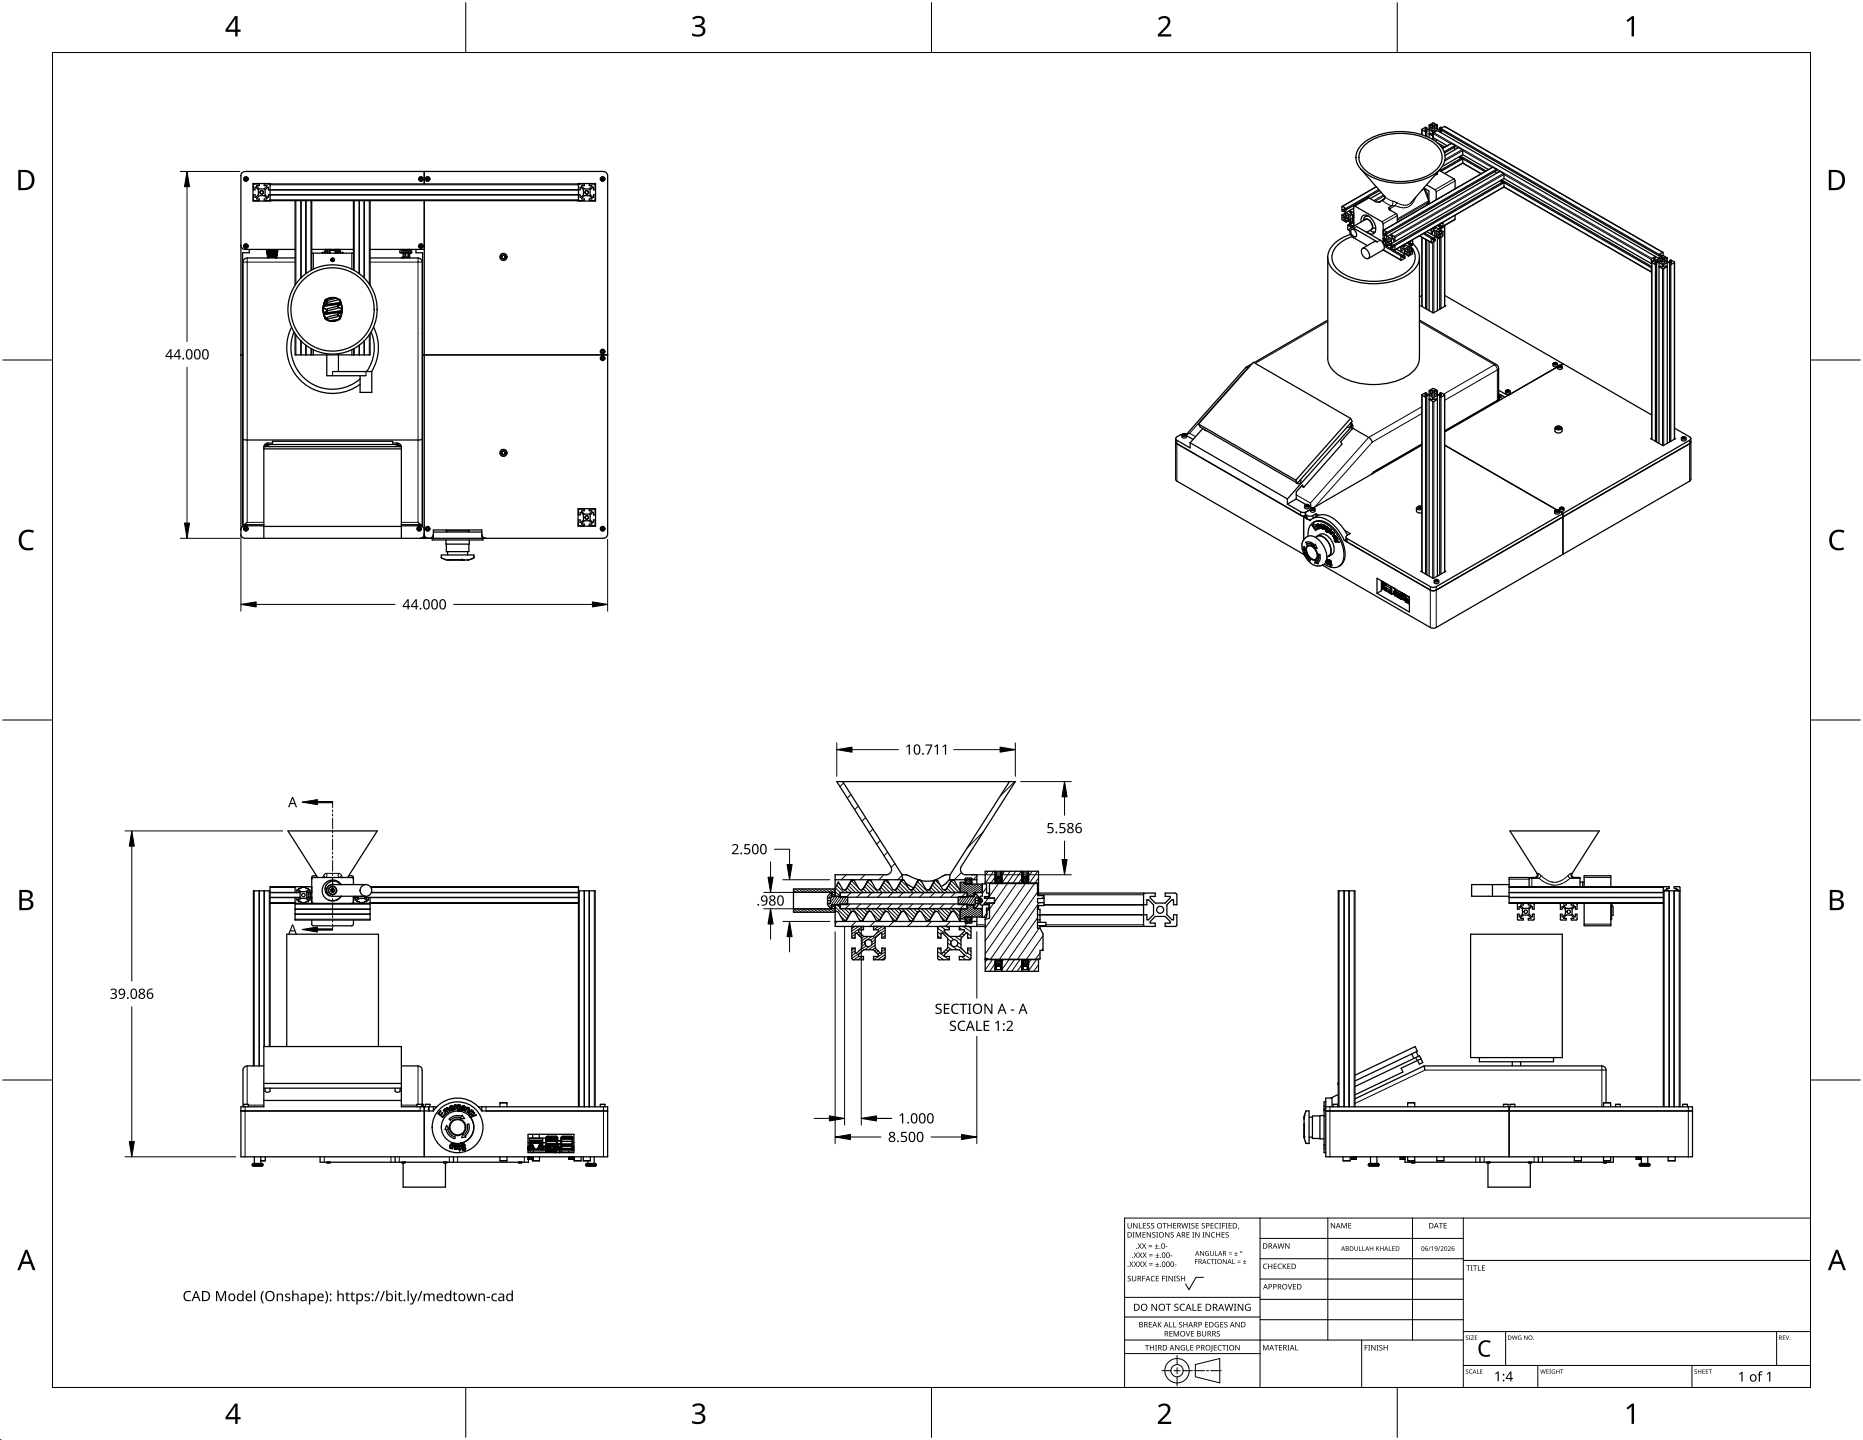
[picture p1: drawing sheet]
<svg xmlns="http://www.w3.org/2000/svg" width="559mm" height="432mm" viewBox="0 0 559 432" stroke-linecap="round" stroke-linejoin="round" font-family="sans-serif">
<g fill="none" stroke="#000" stroke-width=".38">
<path d="M426.5 38.8v1.6M427.6 38.9l-.2 .1 .6 .4M427.6 39v.1M427.6 39.6v1.2M428 38.3v.4M428 39.4v1.5M428 38.3l-.6 .3 1.3 .1M428 38.3l-.4-.2-1.1 .7 1.1 .8M428 39.4l-.4 .2M428.7 37.5l1.2-.6 1.2 .6M428.7 37.5v1.2M428.7 37.5l.3 .2"/>
<path d="M428.7 39l1 .5v.7l-.7-.2-.3 .2 1.2 .7M428.7 39v2.2M428.7 38.9l-1.1 .1M429 37.7v.8M429.4 38.7h.9a.45 .45 0 0 1-.4 .5 .45 .45 0 0 1-.5-.5zM429.5 37.4l-.5 .3M429.5 37.4v.8M429.5 37.4l.2 .7-1 .6M430.1 39.8l-.2 .3M430.1 39.8l1-.7 66.5 38.4M430.3 37.4l.5 .3M430.3 37.4v.8"/>
<path d="M430.3 37.4l-.2 .7 1 .6h1.1M430.8 37.7v.8M431.1 39v.2M431.1 39l-1 .5v.3M431.1 38.9l1.1 .1 65.4 37.7M431.1 37.5v1.2M431.1 37.5l-.3 .2M431.8 38.3v.4M431.8 39.4v.2M431.8 38.3l65.8 38M431.8 38.3l.4-.2 .4 .2M431.8 39.4l.4 .2"/>
<path d="M432.4 39.5l-.2 .1M432.4 39l-.6 .4M432.5 39.1l-.3 .6v-.1M433.4 37.9l-1.2 .6v.6M433.4 37.9l65.4 37.8M72.3 52.7v107.5M73.4 53.5l.4-.2 .3 .2v.3l-.3 .2-.4-.2zM76 55.5l.3-.3h1.5v.5h-.8v.2l.8 .8h1.4l.8-.8v-.2h-.7v-.5h1.6l.1 .3M76 59.9l.2 .3M76 55.4v1.5h.5v-.7h.2l.8 .7v1.5l-.8 .8h-.2v-.8h-.5v1.5M79.5 56.9l.8-.7h.2v.7h93.5v-.7h.2l.8 .7v1.5l-.8 .8h-.2v-.8h-93.5v.8h-.2l-.8-.8zM81 59.9l-.3 .3"/>
<path d="M81 58.4h.1M81 55.2h92.5v5h-92.5zM81 56.9h.1M81.1 55.2l-5.2-.2v5.3l5.2-.1M125.9 53.5l.4-.2 .3 .2v.3l-.3 .2-.4-.2zM127.3 51.4v3.8M127.9 53.5l.4-.2 .3 .2v.3l-.3 .2-.4-.2zM173.4 55.2l5.2-.2v5.3l-5.2-.1M173.5 55.5l.3-.3h1.5v.5h-.8v.2l.8 .8h1.4l.8-.8v-.2h-.7v-.5h1.6l.1 .3M173.5 59.9l.2 .3M173.5 56.9h.1M173.5 58.4h.1"/>
<path d="M178.5 59.9l-.3 .3M178.5 55.4v1.5h-.5v-.7h-.2l-.8 .7v1.5l.8 .8h.2v-.8h.5v1.5M180.4 53.5l.4-.2 .3 .2v.3l-.3 .2-.4-.2zM181 51.4a1.22 1.22 0 0 1 1.2 1.3M181 51.4h-107.5a1.27 1.27 0 0 0-1.3 1.3M182.3 52.7v107.5M408.1 50.7l7.3 8.2M408.3 43.6a17.7 17.7 0 0 1 15.1-3.9 13.3 13.3 0 0 1 9.2 4.7 5.2 5.2 0 0 1-1.5 7.2 19.7 19.7 0 0 1-22 0 5.2 5.2 0 0 1-.8-8zM409.1 43.8a16.6 16.6 0 0 1 14.1-3.6 12.4 12.4 0 0 1 8.5 4.4 4.8 4.8 0 0 1-1.4 6.7 18.4 18.4 0 0 1-20.5 0 4.8 4.8 0 0 1-.7-7.5zM412.8 56l-10.2 5.9M413.6 56.9l-9.9 5.6M413.8 57.1l-10.1 5.8"/>
<path d="M414.3 57.7l-3.3 1.9M415 59.8l-1.4 .8M415.3 58.8v.1M415.3 59.3l-.3 .5M415.3 58.9h.1M415.3 58.9v.4M427.1 56.4l1.5 .9v3.8M427.1 56.7l-.1-.3a4 4 0 0 1 1.2 3M427.2 56.7l1.4 3.7-.7 1.2M427.9 55.4l2.7 1.6 .2 .5v2.4M428.5 59.9l.1 .1M429.9 40.1v1.2l4.2 2.4"/>
<path d="M430.7 52.2l.2 .1M430.8 52.1h.1M431 51.9v.3l-.5 .2M431 41.9l-.3 .5M431 52.1h.1M431 52.1v.1M431 52.2h.1M431.2 42.8l2.2 1.3M431.7 51.1l4.4 2.5M432.1 50.7l-8.8 10M432.1 43.8l.9 .5M436.1 53.6l.3 .7"/>
<path d="M436.1 44.2l.3 .7M436.4 43.6v.4l-3.1 1.9M436.4 43.6l-1.1-.6-2.6 1.5M436.4 54.2v2.4M436.4 43.6l-3.2 1.9M438 46.8l7.7 4.5M438 47.6l-.3-.6 7.7 4.5M438.4 47.4l-6.5 3.8M438.5 44.9l.2 .3M438.6 44.9l-1.1-.6-4.1 2.3M438.7 48.9l-5.3 3.1M438.7 48.9l5.6 3.2"/>
<path d="M438.7 46.4l-6.1 3.5M438.7 46.4l7.7 4.4M438.7 45.2v1.2M438.7 48.8v-1.2l-6.5 3.8M447.7 50.2l-32.8 18.8M447.8 50.2l1 .6M448.5 51.4l.3 .6M448.8 50.8v.4l-32.7 18.9M448.8 50.8l-32.7 18.9M450.4 53.9l45 26M450.4 54.8l-.3-.7 45.2 26.2M450.8 54.6l-32.7 18.8"/>
<path d="M451.1 56.1v-1.3l-32.7 18.8M451.1 56.1l-32.7 18.9M451.1 56.1l44.3 25.5M451.1 53.5v-1.3l-1.2-.8-32.7 18.9M451.1 53.5l-32.7 18.9M451.1 53.5l44.3 25.6M72.2 73.6l.6 1 .7 .2M73.4 73.6l.4-.2 .3 .2v.4l-.3 .2-.4-.2zM73.5 74.8h15M74.1 77.4a1.23 1.23 0 0 0-1.2 1.2v78.7h6.2M74.1 77.3h14.4M74.8 74.8v1h-2v81.8h1"/>
<path d="M76.3 60.2h1.5v-.5h-.8v-.3l.8-.7h1.4l.8 .7v.3h-.7v.5h1.5M79.9 74.8l.1 .1M80.1 75.1l-.1-.2h3.3l-.1 .2M80.1 75.1v.3M80.1 75.1h.1M80.1 75.4h.1M80.1 75.4v.2M80.1 75.7v.1M80.1 75.6v.3M80.1 75.8l.1 .1M80.1 75.4h3.1M80.1 75.7h.1"/>
<path d="M80.1 75.4l.1 .2M80.1 75.6h.1M80.1 75.6v.1M80.1 75.9h3M80.2 75.9v.2M80.2 75.6h.1M80.2 76.2v.2M80.2 75.6h-.1M80.2 75.1h-.1M80.2 75.9h.1M80.2 76.1h.1M80.2 75.9l.1 .2"/>
<path d="M80.3 76.1h.1M80.3 74.9v.2M80.3 76.6v.3M80.3 76.6h.1M80.3 75.1h-.1M80.3 76.2h.1M80.3 75.3h.1M80.3 75.2v.1M80.3 75.1v.1M80.3 75.4h.1M80.3 75.4l.1 .2M80.3 77.1v.3"/>
<path d="M80.3 77.1h.1M80.4 75.7v.1M80.4 75.8h.1M80.4 75.7h.1M80.4 75.6h-.1M80.4 75.6v.1M80.4 75.8v.1M80.4 77.1h.2M80.4 75.6h.1M80.4 75.6h2.5M80.4 75.9h.1M80.4 75.9l.1 .2"/>
<path d="M80.4 76.2h.1M80.4 76.6h.1M80.5 76.1h-.2M80.5 76.1h2.3M80.5 76.7v.1M80.5 76.8h.1M80.5 76.7h.1M80.5 76.4v.2M80.5 76.6v.1M80.5 76.6h.1M80.6 76.9h.1M80.6 77.1h.1"/>
<path d="M80.6 77.1h2M80.9 76.6h-.4M81 76.6h-.1M82.3 76.6h-1.3M82.3 76.6h.1M82.3 76.6h.5M82.3 76.9h.1M82.3 76.9h-2v.2M82.6 77.1h.1M82.7 77.1h.1M82.7 76.9l-.1 .2M82.7 77.2h.1"/>
<path d="M82.7 77.1v.1M82.7 77.3h.1M82.7 76.9h.1M82.7 77.2v.1M82.7 76.6l.1 .1M82.8 76.6h.1M82.8 76.8l-.1 .1M82.8 76.2h.1M82.8 76.9l-.1 .2M82.8 76.7h.1M82.8 76.8h.1M82.8 76.7v.1"/>
<path d="M82.8 76.1h.1M82.8 76.9h.1M82.8 75.9v.2M82.9 75.9h.1M82.9 75.6h.1M82.9 76.6v.1M82.9 75.8v.1M82.9 75.6v.1M82.9 75.6h.2M82.9 75.8h.1M82.9 75.7h.1M82.9 77.1v.3"/>
<path d="M82.9 75.7v.1M82.9 76.7h.1M82.9 76.4l-.1 .2M82.9 76.7l-.1 .2M82.9 76.6h-.1M82.9 77.1h-.2M82.9 77.1h.1M82.9 76.2h.1M83 75.1h-2.7M83 75.4h-.1M83 75.1v.1M83 75.2v.1"/>
<path d="M83 75.3h.1M83 76.6h-.1M83 76.9l-.1 .2M83 76.1h-.1M83 75.1h.1M83 76.6v.3h-.6M83 76.6h.1M83 74.9v.2M83 75.9v.2M83.1 76.4h-2.9l.1 .2M83.1 76.1h-.1M83.1 76.2l-.1 .4"/>
<path d="M83.1 75.6h.1M83.1 76.1h.1M83.1 75.9h.1M83.1 75.9v.2M83.1 75.1h.1M83.1 75.6l.1 .1M83.1 75.6v.3M83.2 75.7h.1M83.2 75.4h.1M83.2 75.8l-.1 .1M83.2 75.7v.1M83.2 75.1l-.1 .3"/>
<path d="M83.2 75.1h.1M83.2 75.1v.3M83.2 75.4l-.1 .2M83.4 74.8l-.2 .1M88.5 60.2v25.3M90.3 60.2v23.1M91.8 60.2l-.1 21.9M93.5 75.9h12.5M93.5 60.2v20.7M93.5 74.8h12.5M96.8 75.7l-.1 .2M97.3 75.7l.1 .2"/>
<path d="M97.6 75.2l-.1 .5M98.1 75.2h.1M98.1 75.7v-.9h-.5v.9M98.1 75.7v.2M98.2 75.9v-1.1h.5v1.1M98.2 75.7h-1.5v.2M98.7 75.2h.1M98.7 75.7h.1M99 75.9v-.8h1.5v.8M99.3 78h.1M99.3 77.8h.1M99.3 78.1h.1"/>
<path d="M99.3 75.1v-.3h-.5v1.1M99.4 77.6h.1M99.4 78.2h.1M99.4 78.2v.1M99.5 78.3h.1M99.6 77.5h.1M99.6 78.4h.1M99.7 77.7h.2v.4h-.2zM99.7 77.4l-.1 .1M99.7 78.4h.1M99.8 77.4h.1M99.9 78.4h.1"/>
<path d="M99.9 77.5h.1M100.1 77.5v.1M100.1 77.6h.1M100.1 78.2v.1M100.1 78.2h.1M100.2 77.8h.1M100.2 75.1v-.3h.5v1.1M100.2 78h.1M100.2 78v.1M100.2 78.1h.1M100.7 75.2h.1M100.7 75.7h.1"/>
<path d="M100.8 75.9v-1.1h.5v1.1M101.3 75.2h.1M101.3 75.7h1.5v.2M101.9 75.2l.2 .5M101.9 75.7v-.9h-.5v1.1M102.2 75.7l-.1 .2M102.8 75.7v.2M106 60.2v20.7M107.8 60.2v21.9M109.2 60.2l.1 23.1M111 60.2v25.3M111 77.3h14.4"/>
<path d="M111 74.8h16.3M119.9 74.8v1l3.6-.1M120.3 74.8v1h3.2v-.6h-.6v-.4M120.8 74.8v.4h1.8v-.4M120.9 74.8v.4M120.9 77l-.5 .4M120.9 75.8v1.6M120.9 77.3h.1M121 75.7v.1M121 74.8v.3l1.6 .1M121.2 75.8v1.3h1.4v-1.3M121.5 74.9h.8"/>
<path d="M121.5 74.8v.1M121.5 75.2h.1M121.5 74.9l-.1 .2M121.7 75.8v1.3M122.3 74.8v.1M122.3 74.9l.1 .2M122.3 75.2h.1M122.4 75.8v1.3M122.8 75.7v.1M122.9 77.3l-.1 .1M122.9 75.8v1.5M122.9 74.8h.1"/>
<path d="M124.8 74.8v1h2v81.8l-1.5 .1M125.3 77.4a1.18 1.18 0 0 1 1.3 1.2v78.7h-6.2M125.9 73.6l.4-.2 .3 .2v.4l-.3 .2-.4-.2zM127.3 60.2v101.2M150.5 76.8l.5-.3 .5 .3v.5l-.5 .3-.5-.3zM173.8 60.2h1.5v-.5h-.8v-.3l.8-.7h1.4l.8 .7v.3h-.7v.5h1.5M398.3 77.1l-.1 30.3a7.6 7.6 0 0 0 5.2 6.1 21.1 21.1 0 0 0 19.3-1.2 6.3 6.3 0 0 0 3-4.9l.1-30.3M402.5 62l.1-.1 1.1 .6M402.5 65.7l1.2 .9M402.5 62v1.2l.4 .2M402.5 64.5l.4 .2M402.5 64.5v1.2"/>
<path d="M402.9 63.4v-.6l.7 1.1v1.2l-.7 .2 .7-.4M402.9 64.7v.6M403.2 63.2l-.3 .2M403.2 62.8v-.2l.5 .3M403.2 65.9l.5 .3M403.2 65.9l.6-.5 1 .6M403.2 62.8l.6 1M403.4 62.7l-.2 .1M403.6 63.9l-1.1 .6M403.6 64.3l-.7 .4M403.7 62.5v.4M403.7 66.2v.4"/>
<path d="M403.8 63.8l1 .6 .5-.4-.5-.5v-.4l1.1 .7 .1 .3M403.9 65.5l-.7 .4M404 64.4l.5 .3v.7l-.5-.4zM404.3 67.5l.3-.2 1.2 .7M404.3 67.5v1.4M404.3 66.3l.7 .4M404.3 67.5l1.1 .7M404.3 68.9l.5 .2M404.4 65.8l-.7 .4M404.8 66l.5 1.1-.5-.3M404.8 66l-1.1 .6M405 65.9l.5 .9"/>
<path d="M405.1 67.4l-.1 .1M405.1 70.3a9.4 9.4 0 0 0-6.8 6 6.4 6.4 0 0 0 4 6.5 21.1 21.1 0 0 0 20.4-.7 5.4 5.4 0 0 0 2-8l-1-1.1M405.1 66.6l-.3 .2M405.2 68.4l4.4-2.6a2.01 2.01 0 0 1 1.7 3l-1.4 .9M405.4 68.8a1.46 1.46 0 0 1 1.3 2.2 1.48 1.48 0 0 1-1.3-2.2zM405.6 71a8.4 8.4 0 0 0-6 5.4 6.1 6.1 0 0 0 4.1 6.1 18.9 18.9 0 0 0 18.6-1.2 4.8 4.8 0 0 0 .6-7.7M405.6 65.5l-.6 .4M405.7 65.1l.1 .9M405.7 65.1l.3 .2v.4M405.7 66.7l-.2 .1M405.7 66.3l.3 .2M405.7 65.1l-.2-.7-.5 .3v1.2"/>
<path d="M405.7 66.3v.6l-.2-.1M405.8 65.2l-.1 .5 .3 .5M406 67.5v.3M406 62.4l-2.2 1.4M406 66.1l-.3 .2M406.4 61.8l-.4 .2v5.9l-1.2-.7v-.4M406.4 61.8l8.1 4.7M406.9 67.9l7.1 4.1M408.3 66.6a1.49 1.49 0 0 1 .5-1.9 1.49 1.49 0 0 1 1.9 .2 4.2 4.2 0 0 1 1.6 4.9 1.63 1.63 0 0 1-2.3-.2M408.5 74.7a1.22 1.22 0 0 1 1.9 .8 1.21 1.21 0 0 1-.3 2.1 2.28 2.28 0 0 1-1.6-2.9zM409 66v.1M409.3 66l.1-.2a1.8 1.8 0 0 1 2.3 1.7v1"/>
<path d="M409.8 64.8l-.6 .5-.2 .7M409.9 64.8h-.1M410.4 64.7l-.6 .1M411 69l.9 .6M411.9 69.6l.4 .1M412.2 72.5l.9 .1M412.2 72.4l-3.5 2.1M412.6 68.4h-.9l-.4 .4M413.1 72.5l-7.1-4a.78 .78 0 0 0-1-.1 .78 .78 0 0 0-.2 1l.3 1 .9 .9 4.1 2.4M413.3 60.6l-.7-.1-2.1-1.2-4.4 2.5M413.5 60.6h-.1M413.5 60.6h.1"/>
<path d="M413.6 60.6h-.1M413.6 60.6h.1M413.9 60.6h-.4M413.9 60.6h.1M414 72.1a2.16 2.16 0 0 1 .9 2.9M414.5 66.5l.4 .6-.1 5.7M414.9 72.6l-.1 .3M414.9 69.2l.1-.2 1.1 .7M414.9 72.9l.1 .3M414.9 75l-4.5 2.5M414.9 75l5.3 3M414.9 70.4l.3 .2"/>
<path d="M415.1 73.1l1 .6M415.1 73.3l5.4 3.2M415.2 73.8l5 2.9M415.2 70.6v-.6l.7 1v1.2l-.7 .2M415.2 71.8v.6M415.3 71.4l-.4 .2 .3 .2M415.5 71.6l-.3 .2M415.5 70.4l-.3 .2M415.5 70.4a.73 .73 0 0 0-.3 .7 .73 .73 0 0 0 .6 .6h.1M415.6 70v-.2l.5 .3M415.6 73l.5 .3M415.6 73l.5-.5 1.1 .6"/>
<path d="M415.6 70l.5 .9M415.8 69.9l-.2 .1M415.9 72l-.7 .4M416.1 69.7v.4M416.1 73.3v.4M416.3 72.6l-.7 .4M416.3 71.6l.6 .3v.6l-.6-.3zM416.6 73.4l.8 .4M416.7 62.2v.6M416.7 62.2h.1M416.7 62.8v.1M416.7 62.9l.2 .1"/>
<path d="M416.8 72.9l-.7 .4M416.9 63l1.9 1.1M417.2 73.1l.5 1.2-.5-.3M417.2 73.1l-1.1 .6M417.2 74v.4l1.2 .5M417.2 70.3l-1.1 .6M417.2 70.3l1 .6M417.2 70.3v.4l.5 .5-.5 .3-1.1-.6M417.4 73l.5 1M417.5 73.8l-.3 .2M418.1 73.9l-.2 .1M418.1 73.4l.3 .2"/>
<path d="M418.1 73.4v.7l-.2-.1M418.2 70.9l.2 .3M418.4 72.4l-1 .6M418.4 73.6v1.3M418.4 71.2v1.2M418.4 72.4l-.3-.2-.2-.7-.5 .3v1.2M418.8 64.1l.3 .6M418.8 74.7l2.4 1.4M419.1 64.7v1.9M420.2 76.7v1.2l.1 .2M420.2 74.3v1.2l.3-.2 .2-.7 .5 .3v1.2M420.3 74l-.1 .3"/>
<path d="M420.4 74l1-.7v.4l-.5 .5 .5 .4 1.1-.6M420.5 76.9l.2 .1M420.5 76.5l-.3 .2M420.5 76.5v.6l.2-.1M421.1 76.8l.3 .2M421.2 76.1l-.5 .9M421.3 73.3l1.2 .7M421.4 77v.4l-1 .6M421.4 76.2l1.1 .6M421.4 76.2l-.5 1.1 .5-.3M421.8 76l.7 .4M421.9 74.7l.1-.1a.46 .46 0 0 1 .2 .6 .46 .46 0 0 1-.6 .2z"/>
<path d="M422 72.9l.5 .2M422.3 75.7l.7 .4M422.4 72.7h.1M422.5 72.7v.4M422.5 72.7l1.2-.5v1.2l-.3 .2M422.5 76.4v.4M422.7 74.1v1.2l.7 .2M422.7 75.1l.7 .4M422.7 74.5l.7 .4M422.7 74.1l1 .6M422.8 72.9l.2 .1M423 76.1l-.5-.5-1.1 .6"/>
<path d="M423 76.1l-.5 .3M423 73v-.2l-.5 .3M423 73l-.5 1M423 73.4l.4 .2M423.4 73.6v-.6l-.7 1.1M423.4 74.9v.6M423.5 72l.2 .1M423.7 74.7l-.3 .2M423.7 74.7v1.3l-1.2 .8M425.7 70.7l3.6 2.1M426.5 71.1v20.8M426.9 70.1l2.4 1.4"/>
<path d="M427.2 69.9l2.4 1.3M427.6 71.8v20.7M427.9 69.5l2.4 1.3M428 72v20.7M428.5 60.7l-.2 .2M428.6 60.4h.1M428.7 72.4v20.7M429.3 69v1.2l.3-.2 .2-.7 .5 .3v1.2M429.3 71.5v1.2M429.6 71.2v.7l.2-.1M429.6 71.7l.2 .1M429.6 71.2l-.3 .3"/>
<path d="M430.2 71.6l.3 .2M430.3 70.8l-.5 1M430.4 68l.1 .1M430.5 68.1v.4l-.5 .5 .5 .3 1.1-.6M430.5 68.1l-1.2 .9M430.5 71.8v.4l-1.1 .6-.1-.1M430.5 68.1l1.1 .6M430.5 70.9l1.1 .7M430.5 70.9l-.5 1.2 .5-.3M430.9 70.7l.7 .4M431 69.5l.1-.1a.45 .45 0 0 1 .2 .6 .45 .45 0 0 1-.6 .1zM431.1 67.6l.5 .3"/>
<path d="M431.1 71.3v21.8M431.4 70.4l.7 .4M431.5 67.4l.1 .1M431.6 71.1v.5M431.6 67.5v.4M431.8 69.2l.7 .4M431.8 69.8l.7 .4M431.8 68.8l1 .6M431.8 68.7v.1M431.8 71.4v21.3M431.9 67.7l.2 .1M432.1 70.8l-.5 .3"/>
<path d="M432.1 67.8v-.2l-.5 .3M432.1 70.8l-.5-.5-1.1 .6M432.1 67.8l-.5 .9M432.1 68.2l.4 .2M432.2 68.3v.8M432.2 71.2v21.3M432.2 68.3l-.2 .1M432.5 68.4v-.6l-.7 1v1.2l.7 .2M432.5 69.6v.6M432.6 66.9l.2 .1v1.2l-.3 .2M432.6 66.8h.2M432.6 70.9l-1 .7"/>
<path d="M432.6 66.9l-1 .6M432.8 69.4v1.3l-.2 .3M432.8 69.4l-.3 .2M433.3 67.6v24.3M436.4 64.5l-.1 1.4-3.5 2M495.4 78.6v53.1M495.5 78.6v.2M495.5 77.6l-.2 .3 .1 1.1M495.5 77.5l1-.6v.4l-.5 .3 .4 .4M495.5 78.7l1 .7M496 78.2h-.3v.2M496.5 78.8v.1"/>
<path d="M496.5 78.8l-.1 .1 .5 .3M496.5 78.8h1.1M496.5 79.4v52.9M496.9 78.4l.3-.2 .2 .4M496.9 78.1l-.4-.2-1 .6M496.9 79.2l-.4 .2M496.9 78.1v.4M496.9 79.2v53.3M496.9 78.1l-.5 .3 1.2 .1M497.6 77.5l-.9 .5M497.6 76.3l1.1-.6 .1 1M497.6 76.3v.4"/>
<path d="M497.6 77.3v1.2M497.6 77.3l.4 .2M497.6 77.5h.1M497.6 78.8l1.1 .6v.6l-.7-.2-.4 .2 1.4 .6M497.6 78.8v54.1M498 77.5v.8M498 76.5l.1 .1M498.1 76.6v-.2l-.5 .3M498.1 76.6l-.3 .6M498.4 78.5l.7-.1 .3 .3-.6 .3-.4-.2zM498.5 77.2l-.5 .3M498.5 76.8v-.2l-.4 .4"/>
<path d="M498.5 77.2v.8M498.5 77.2l.2 .7-1.1 .6M499 76.7l-1.4 .6M499 76.7l1.1 .6M499.2 77.2v.8M499.2 77.2l-.2 .7 1.1 .6M499.2 77.2l.5 .3M499.7 77.5v.8M500.1 78.8v54.1M500.1 78.8l-1.1 .6v.6l.7-.2 .4 .2-1.1 .6M500.1 77.3v1.2M500.1 77.3l-.4 .2"/>
<path d="M500.8 78.1v.4M500.8 79.2v53.3M500.8 78.1l.5 .3-1.2 .1M500.8 79.2l.3 .2M500.8 78.1l.3-.2 1.1 .6M501.1 79.4v52.9M501.2 78.8l.1 .1-.5 .3M501.2 78.8v.1M501.2 78.8h-1.1M502.2 78.6v.2M502.2 78.7l-1.1 .7M502.3 78.6v53.1"/>
<path d="M87.5 98.1a13.7 13.7 0 0 0 3.4 16.7 13.7 13.7 0 0 0 17.1 .4M88.2 99.5a12.5 12.5 0 0 0 4.3 14.9 12.5 12.5 0 0 0 15.5-.8M97 91.8l.2 2.6M97 92.3l.1 1.6M97 92.3h.1M97 92v.3M97 92h.1M97 91.9v.1M97 91.8v.1M97.1 92.3l.5 .3M97.1 91.5l-.1 .3M97.1 91.5h.1"/>
<path d="M97.1 93.9l.1 .2M97.1 91.4v.1M97.2 94.1h.1M97.2 94.1v.3M97.2 94.4l.3 1M97.2 94.4v.1M97.2 94.5l.3 .6M97.2 94.5h.1M97.3 94.6h.1M97.4 90.7l-.3 .7M97.4 90.7h.1M97.4 90.2l-.4 1.6"/>
<path d="M97.4 90.2l-.5 2.6 .6 2.6M97.4 90.5v.2M97.5 95.4l.1 .2M97.5 95.4l.1 .3M97.5 95.1l.6 .7M97.5 95.1h.1M97.5 90.1l-.1 .1M97.5 90.3l-.1 .3M97.6 90l-.1 .1M97.6 92.6l.1 .1M97.6 95.1l.1 .1M97.6 95.6l.1 .1"/>
<path d="M97.6 90.2v.1M97.6 95.7l.1 .1M97.7 90.2h.1M97.7 90.2l.2 .1M97.7 92.7l.4 .2M97.7 95.2l.4 .2M97.7 89.8l-.1 .2M97.7 95.8a3.5 3.5 0 0 0 4 0M97.7 91l-.6 .4M97.8 91h-.1M97.8 93.5l-.7 .4M97.8 89.8l1.1-.5 1.1-.1 1.7 .6"/>
<path d="M97.8 89.8h-.1M97.8 93.5h.1M97.9 90.3h.1M97.9 90.3l.2 .1M98.1 90.4h.1M98.1 92.9h.1M98.1 90.8l-.3 .2M98.1 93.3l-.3 .2M98.1 95.4h.1M98.1 92.9v.1M98.1 95.8l.4 .2M98.1 95.8h.1"/>
<path d="M98.1 90.5h.1M98.1 95.5l.1 .1M98.1 90.8h.1M98.1 93.3h.1M98.1 93.2v.1M98.1 95.7v.1M98.1 93l.1 .1M98.1 90.5l.1 .1M98.2 90.6h.1M98.2 90.7l-.1 .1M98.2 93.2h-.1M98.2 93.1v.1"/>
<path d="M98.2 95.6h.1M98.2 90.6v.1M98.2 95.6l-.1 .1M98.4 89.6l-.8 .6M98.4 89.6h.1M98.5 89.6h-.1M98.5 96v.1M98.5 96.1l.3 .1M98.5 89.5v.1M98.5 89.5h.1M98.8 96.2h.1M98.9 96.2l.5 .1"/>
<path d="M98.9 96.2h.1M99.4 96.3h.1M99.6 89.3l-1.1 .2M99.6 89.3h.1M100.1 89.3h.1M100.1 89.3h-.5M100.2 89.3h.1M100.2 96.3h-.8M100.2 96.2v.1M100.2 89.3l.3 .1M100.5 96.2l-.3 .1M100.6 89.3h.1"/>
<path d="M100.6 89.3v.1M100.6 89.4l.2 .1M100.6 96.2h.1M101.1 96l-.5 .2M101.1 89.5l-2.3 .4-.7 .3v.2M101.1 89.5h.1M101.1 96h.1M101.1 89.5l.3 .3M101.2 96h.1M101.4 91.9v.1M101.4 94.4h.1M101.4 91.8v.1"/>
<path d="M101.4 94.4v.1M101.4 94.2l-3 .8-.4 .3 .1 .1M101.4 91.7l-3 .8-.3 .4M101.4 94.3v.1M101.4 92h.1M101.4 91.7v.1M101.4 94.2v.1M101.4 92v.1M101.4 94.5v.1M101.4 91.7h.1M101.4 94.6h.1M101.4 94.2h.1"/>
<path d="M101.4 92.1h.1M101.4 94.6l-.3 .4-3 .8M101.4 92.1l.4 .2M101.4 94.6l.7 .4M101.4 89.8h.1M101.5 92.1l-.4 .4-3 .8M101.5 89.8l.4 .5M101.5 89.8l-3.4 1M101.5 94.2h-.1M101.5 95.8l-.3 .2M101.6 95.8h-.1M101.7 89.8l.2 .1"/>
<path d="M101.8 92.3h.1M101.9 92.3l.6 .4M101.9 89.9v.1M101.9 95.6l-.2 .2M101.9 89.9l.1 .1M101.9 90.3l.2 .3M101.9 90l.5 1.7 .2 1.8M102 90l.5 1.6 .1 1.8M102.1 90.5v.2M102.1 90.7h.1M102.1 90.7l.2 .3M102.1 95.2l-.2 .4"/>
<path d="M102.1 95.3l-.2 .3M102.3 91h.1M102.3 91v.1M102.3 91.1h.1M102.3 91.1v.1M102.3 91.2l-.9 .5M102.3 91.2h.1M102.3 91.2l.1 .8M102.4 94.3l-.3 .9M102.4 92h.1M102.4 92l.1 .7M102.5 93.8l-.4 1.2-.5 .8"/>
<path d="M102.5 93.8h.1M102.5 94.3l-.4 1M102.5 93.7v.1M102.5 93.5l-1 .7M102.5 93.5v.2M102.5 93.5h.1M102.5 92.7h.1M102.5 93.4v.1M102.5 92.7v.6M102.5 93.3v.1M102.5 93.3h.1M102.5 93.7l-.1 .6"/>
<path d="M102.6 93.5l-.1 .2M102.6 93.4l-.1 .9M111.3 99.5a12.5 12.5 0 0 1-1.3 11.9M112.1 98.1a13.7 13.7 0 0 1-.6 13.3M398.3 96l-22.2 12.7M425.8 96l23.1 13.3 .4 .5 .2 .6M426.5 88.6l-.7 .4M426.5 91.5l-.3 .2 3.7 2.2 3.7-2.2-.3-.2M433.3 88.6l62.1 35.8M495.3 80.3l.1 1.4M495.4 80.2l-.1 .1M72.3 106.4h.6"/>
<path d="M88.5 100v6.4h22.5v-6.4M90.3 102.2v4.2M90.3 106.4h.1M91.7 103.5v2.9M91.8 106.4h-.1M93.5 104.6v1.8M98 106.4v6.3h11.8M99.8 111.4h11.7v6.3h-3.5v-5M101.5 106.4v5M106 104.6v1.8M107.8 106.4h.1M107.8 103.5v2.9"/>
<path d="M109.3 102.2v4.2M109.3 106.4h-.1M126.6 112.8h.2M126.6 100.1h.2M126.8 106.4h55.5M180.4 105.2l.4-.1 .3 .1v.4l-.3 .2-.4-.2zM180.4 107.2l.4-.1 .3 .1v.4l-.3 .2-.4-.2zM374.3 110.3l-.6-.1-17.8 20.1M374.3 110.2l.1 .1M375.5 109.1l-1.8 1.1M426.5 118.5v53M427.6 118.6l-.2 .1 .6 .3"/>
<path d="M427.6 118.6v.2M427.6 118.6h1.1M427.6 119.2v52.9M428 117.9v.4M428 119v53.3M428 117.9l-.6 .3 1.3 .1M428 117.9l-.4-.2-1.1 .7 1.1 .8M428 119l-.4 .2M428.7 117.1l1.1-.6 1.3 .6M428.7 117.1v1.2M428.7 117.1l.3 .2M428.7 118.6v54.1"/>
<path d="M428.7 118.6l1 .6v.6l-.7-.2-.3 .2 1 .6M429 117.3v.8M429.4 118.3l.8-.1 .2 .3-.5 .3-.5-.2zM429.5 117l-.5 .3M429.5 117v.8M429.5 117l.2 .7-1 .6M430.3 117l.5 .3M430.3 117v.8M430.3 117l-.2 .7 1 .6 1.3-.1-.6-.3M430.8 117.3v.8M431.1 118.6v1.2M431.1 118.6l-1 .6v.6l.7-.2 .3 .2"/>
<path d="M431.1 119.8l-1 .6M431.1 117.1v1.2M431.1 119.8v52.9M431.1 117.1l-.3 .2M431.8 117.9v.4M431.8 119v53.3M431.8 117.9l.4-.2 1.1 .7-1.1 .8M431.8 119l.4 .2M432.2 119.2v52.9M432.2 118.6l.2 .1-.6 .3M432.2 118.6v.2M432.2 118.6h-1.1"/>
<path d="M433.3 118.4v53.1M449.5 119.6l-.4 .5-15.8 9.1M449.5 118l1.9 1.1M449.5 117l2.8 1.6M449.5 110.4v9.8M449.8 119v1M449.8 119l.9 .5M450.5 118.6l-.7 .4M451.6 117.3l.6 .3 .7-.3M452 117.3h.1M452.2 117.2l-.2 .1M452.2 117v.2"/>
<path d="M452.2 117l-.3 .1 .1 .2M452.2 117.2l.1 .1M452.2 117h.3M452.3 117.3h-.3M452.3 117.3h.2M452.5 117l.1 .2-.2 .2-.4-.1M452.5 117l-.2 .3M453 117.2l-.1 .8-.7 .2-.5-.2-.1-.8M465.8 109.6l.7 .4 .6-.4M465.8 109.6v-.5l.7 .3 .6-.3 .1 .5M466.2 109.1h.1M466.3 109.1h.1"/>
<path d="M466.4 109h.2M466.4 108.8h.4M466.4 109l-.1 .1M466.4 108.8v.2M466.4 108.8l-.3 .1 .1 .2M466.6 109.1h-.3M466.6 109h.1M466.8 108.8v.3M466.8 108.8v.2l-.6 .1M467.2 109.9l.4 .3a.77 .77 0 0 0 1-.4v.6l-.3 .3h-.7l-.4-.3M467.2 110l-33.9 19.5M467.2 109.8v.6"/>
<path d="M467.7 109.9h.4M467.7 109.9h.1M467.8 109.8l-.1 .1M467.8 109.6v.2M467.8 109.6l-.2 .1 .1 .2M467.8 109.6h.4M468.2 109.6l.1 .2-.3 .2-.3-.1M468.2 109.6v.3l-.4-.1M468.8 109.1l-.7 .4M72.9 131.7l1.2 .2 51.2 .1 1.3-.3M79.1 133.9l.3-.6a2.4 2.4 0 0 1 2.4-.4v-.6h36v.6a2.43 2.43 0 0 1 2.3 .4l.3 .6M79.1 133.9v27.5"/>
<path d="M79.1 134.6h41.3M79.2 133.9l.5-.4 .7-.2h38.7l.7 .2 .4 .4M79.6 133.9l.6-.3 .7 .3M118.6 133.9l.7-.3 .6 .3M120.4 133.9v27.5M120.4 133.9h-41.3M150.5 135.5l.5-.3 .5 .3v.6l-.5 .3-.5-.3zM352.6 132.5l.4 .6M352.6 131.5v12.3l.4 .5M353 131l-.4 .5 .4 .5M353 133l39.9 23.1a3.5 3.5 0 0 1 4.7-.4 13.3 13.3 0 0 1 5.6 6.4M353 132l4 2.3v-1.5"/>
<path d="M354.5 131l.7 .4 .7-.4M354.5 130.4v.6M354.5 130.3l-1.5 .7M354.6 130.2l.9-.2 .4 .4-.7 .4-.6-.2zM355 130.5h.4M355 130.5h.1M355.1 130.4l-.1 .1M355.1 130.1v.3M355.1 130.1l-.2 .2 .1 .2M355.1 130.1l.4 .1M355.5 130.2l.1 .2-.3 .1h-.3M355.5 130.2v.3l-.4-.1"/>
<path d="M355.9 130.4v.6M355.9 130.6l2 1.2M356.8 130l-.9 .3M357 132.8l29.2 16.8M359.5 127.2l.5 .8 29.1 16.9M359.5 127.2l29.2 16.8M360.8 128.5l-3.8 4.3M361.2 128.8l.7 .4M405.1 126.9a.8 .8 0 0 1-.1 1 .8 .8 0 0 1-1 .2M405.1 125.5l.5 .8-16.5 18.6M405.1 125.5l-29.2-16.9-16.4 18.6M405.1 125.5l-16.4 18.5"/>
<path d="M405.2 126.7l.3 .6-.3 .8-19 21.5M405.5 127a1.23 1.23 0 0 1 0 1.7l-3.4 3.8 .4 .7-11.5 12.9M405.7 128.4l4.8 2.8M410.5 131.2l.6 .5 .5 .9M426.5 133.5l-32.5 18.8M426.5 133.2l-14.5 8.3-.5 .7M429.7 120.4h.4M433.3 133.5l33.5 19.3M466.4 129.2a1.24 1.24 0 0 0 2.1 0M466.6 128.7l-.2-.4v.9M467.3 128.4l-.1 .1h.5M467.3 127.9l-.4 .2 .2 .3 .5 .1 .4-.2-.1-.3"/>
<path d="M467.3 127.9v.5M467.3 128.4h.4M467.3 127.9l.6 .1M467.9 128v.4M468.3 128.7l.2-.4v.9M502.3 131.4l.3 .1-3.8 2.2-3.7-2.2 .3-.1M502.3 128.4l4.5 2.6M504.3 131.3l.1 .2a.82 .82 0 0 0 1.3-.2v.5a.79 .79 0 0 1-1.4 0M504.3 131.3v.5M504.8 131.4h.1M504.8 131.3v.1M504.9 131.3h.2"/>
<path d="M504.9 131l.4 .1M504.9 131.3h-.1M504.9 131v.3M504.9 131l-.2 .2 .1 .2M505.1 131.3l-.3 .1M505.1 131.3l.1 .1M505.3 131.1l-.2 .2M505.3 131.1l.1 .2-.6 .1M506.8 131l.4 .5-.4 .5M506.8 133l-76.3 44.1-.6 .1-.9-.2-25.8-15M506.8 132l-38 22M507.2 132.5l-.4 .6"/>
<path d="M507.2 131.5v12.3l-.4 .5M73.4 158.4l.4-.2 .3 .2v.3l-.3 .2-.4-.2zM73.7 157.6l.5 .1M74.1 156.7l-1.1 .7M79.1 157.7h-5.6a1.26 1.26 0 0 0-1.3 1.2M120.4 157.7h5.6a1.21 1.21 0 0 1 1.3 1.2M120.4 157.9h-41.3M125.3 156.7l1.2 .7M125.4 158.4l.4-.2 .3 .2v.3l-.3 .2-.4-.2zM127.2 158.7h.1M127.9 158.4l.4-.2 .3 .2v.3l-.3 .2-.4-.2zM130 159.5h14.5"/>
<path d="M134 159.2v.3M140.5 159.2v.3M140.7 158.9v.3h-6.9v-.3M173.4 152.5h5.2v5.3h-5.2zM173.5 153l.3-.3h1.5v.5h-.8v.2l.8 .8h1.4l.8-.8v-.2h-.7v-.5h1.6l.1 .3M173.5 157.4l.2 .3h1.6v-.5h-.8v-.3l.8-.7h1.4l.8 .7v.3h-.7v.5h1.5l.2-.3M173.5 152.9v1.5h.5v-.7h.2l.8 .7v1.5l-.8 .8h-.2v-.8h-.5v1.5M178.5 152.9v1.5h-.5v-.7h-.2l-.8 .7v1.5l.8 .8h.2v-.8h.5v1.5M180.4 158.4l.4-.2 .3 .2v.3l-.3 .2-.4-.2zM353 144.3l38.2 22M386.2 151.2l3.9 2.3M386.2 149.6v1.6"/>
<path d="M388.7 144l.4 .9M388.8 144.7l.1 .1M388.8 149.6l-2.6 1.6M388.8 149.6l2.9 1.7M390.1 143.9a.78 .78 0 0 1-.2 1 .78 .78 0 0 1-1.1-.1M390.1 153.5l.9 .2 .9-.2M390.1 154.5l1.4 .1M390.4 145.7l.6 .4M391 146.1l-.3-.7-1.9 2.1v2.1M391.3 152.2a.75 .75 0 0 0 .7 .4 .75 .75 0 0 0 .6-.4M391.3 151.6v.6M391.4 151.4l.2-.1a.73 .73 0 0 1 1 .3 .65 .65 0 0 1-.7 .5 .65 .65 0 0 1-.5-.7z"/>
<path d="M391.5 154v1l.4 .5M391.5 154.7l-.5 .3v6.9M391.7 151.7h.1M391.8 151.7h-.1M391.9 153.5l-.4 .5 .4 .5M391.9 151.6l.2 .1M391.9 151.4h.3M391.9 151.6l-.1 .1M391.9 151.4v.2M391.9 151.4l-.3 .1 .1 .2M391.9 154.5l.2 .1M392 151.7h-.2"/>
<path d="M392 151.7h.2M392 155.6l1.2 .2M392 154.6l.9 .2 .9-.2M392.2 151.4l-.1 .3M392.2 151.4l.1 .2-.2 .2-.4-.1M392.7 151.9l.4 .5M392.7 151.6v.6M393.1 150.9l.2 1.5M393.1 152.7l-.3 .3M393.1 152.8l-1.2 .7M393.2 152.5l.2-.2a.74 .74 0 0 1 1 .4 .65 .65 0 0 1-.7 .4 .65 .65 0 0 1-.5-.6zM393.5 152.7v.1"/>
<path d="M393.6 157.5l1.1 1.5M393.6 157.5l1 1.6 .5-.4-.1-.2-.4 .3M393.6 157.5l.5-.4 .1 .2-.4 .3M393.7 152.4v.3M393.7 152.7h-.2M393.7 152.4l-.3 .1 .1 .2M393.7 152.7h.1M393.7 152.4h.3M393.7 155.5a5.1 5.1 0 0 1 7 .5l1.6 1.7 1.9 2.8M393.8 152.7h-.3M393.8 152.7h.2M394 152.4l.1 .2-.3 .2-.3-.1"/>
<path d="M394 152.4l-.2 .3M394.2 158.1l.3-.3 .1 .2-.4 .3M394.3 156.5a4.7 4.7 0 0 1 5.4 1.6 10.9 10.9 0 0 1 3.5 9.8l-.8 1.3-.5 .5M394.3 156.4l-.4 .3M394.4 152.7v.5a.75 .75 0 0 1-.7 .4 .75 .75 0 0 1-.6-.4v-.5M394.7 157.4l.6 1.2zM394.7 154.1v.8M394.7 154.1l.8 .4M394.7 154.1l-.9 .5M394.9 157.4l.1 .1M394.9 157.4h.1M394.9 157.3v.1"/>
<path d="M394.9 157.3h.1M395 157.4v.1M395 157.6h.1M395 157.4h.1M395 157.6v.1M395 157.3v.1M395 157.5h.1M395 157.7h.1M395 157.3h.1M395 157.7v.1M395 157.8v.1M395 157.9h.1"/>
<path d="M395.1 157.3h.1M395.1 157.5h-.1M395.1 157.5h.1M395.1 157.3l.1 .1M395.2 157.4l-.2 .1M395.2 157.5v.1M395.2 157.4h.1M395.2 157.6h.1M395.2 157.4v.1M395.2 157.4l.1 .1M395.2 157.6l.1 .1M395.3 157.7h.1"/>
<path d="M395.3 157.4h.1M395.3 157.5h.1M395.3 157.3v.1M395.3 157.7l.3 .8M395.3 157.2v.1M395.3 157.6h.1M395.3 158.5l-.1 .1M395.3 157.2h.1M395.3 158.5h.1M395.4 157.6v.1M395.4 157.5v.1M395.4 157.5h.1"/>
<path d="M395.4 157.4l-.1 .1M395.4 157.3v.1M395.4 157.6h.1M395.4 157.3h.1M395.4 157.7l.2 .8M395.4 157.7h-.1M395.4 157.4v.1M395.4 157.4h.1M395.4 157.2v.1M395.4 157.2h-.1M395.4 157.7h.1M395.4 157.2h.1"/>
<path d="M395.4 157.7v.1M395.5 157.4h-.1M395.5 157.2h.1M395.5 157.4h.1M395.5 157.3l-.1 .1M395.5 157.2v.1M395.6 157.3h.1M395.6 157.5h.1M395.6 157.3v.1M395.6 157.4h.1M395.6 157.5v.1M395.6 157.6l.1 .1"/>
<path d="M395.7 157.4h.1M395.7 157.4v.1M395.7 157.7l.3 .7M395.7 157.4h-.3M395.7 157.5h.1M395.7 158.5h-.1M395.7 157.5v.1M395.7 158.5h.1M395.7 157.5l.3 .9M395.7 157.6h.1M395.8 157.6l-.1 .1M395.8 157.6l.3 .8"/>
<path d="M396.1 157.5v.3M396.1 157.4v.1M396.1 158.4h-.1M396.1 158.4h.1M396.1 157.8l.1 .2M396.1 157.3v.1M396.2 158h.1M396.2 157.3h-.1M396.2 157.5v.1M396.2 157.4v.1M396.2 157.6h.1M396.2 157.6v.2"/>
<path d="M396.2 157.3v.1M396.2 158l.1 .3M396.2 157.3h.1M396.2 157.8h.1M396.2 157.8h-.1M396.2 157.6v.1M396.2 157.2v.1M396.2 157.5h.1M396.2 157.7h.1M396.2 157.8v.1M396.2 157.7l.4 .1M396.2 157.9h.1"/>
<path d="M396.2 157.2h.1M396.2 157.9l.1 .1M396.3 157.4l-.1 .1M396.3 157.9v.1M396.3 157.9h.5M396.3 157.9l.5 .1M396.3 157.4h.1M396.3 158h.1M396.3 157.2h-.1M396.3 157.2h.1M396.3 158.3h.1M396.3 158v.1"/>
<path d="M396.3 158.1v.1M396.3 158.1l.1 .1M396.3 158.3l.1 .1M396.3 158.2h.1M396.4 157.2v.1M396.4 158.4h.1M396.4 157.4h-.1M396.4 157.4h.1M396.4 158.2v.1M396.4 157.3h.1M396.4 158.3h.1M396.4 158.4l.1 .1"/>
<path d="M396.4 157.5h.1M396.4 158.3l.1 .1M396.5 157.4h.1M396.5 158.5h.1M396.5 158.3h.1M396.5 157.5h.1M396.5 157.3v.1M396.5 158.4h.1M396.5 157.6h.1M396.6 157.6h.1M396.6 158.4h.1M396.6 157.4v.1"/>
<path d="M396.6 158.3v.1M396.6 157.4h.1M396.6 157.6v.1M396.6 158.5h.1M396.6 157.5h.1M396.6 157.7h.1M396.6 157.7v.1M396.6 157.5l.1 .1M396.6 157.5l-.1 .1M396.6 158.4l.1 .1M396.7 157.6h.1M396.7 158.3l-.1 .1"/>
<path d="M396.7 158.5h.1M396.7 158.3h.1M396.7 157.6v.1M396.7 158.5h-.1M396.7 158.2v.1M396.7 157.7h.1M396.7 157.7v.1M396.7 158.2h.1M396.7 157.8h-.1M396.7 157.7l.1 .1M396.8 158.3h-.1M396.8 158.3l-.2 .1"/>
<path d="M396.8 157.8v.2M396.8 158.5h.1M396.8 158.2v.1M396.8 158.2h.1M396.8 158.4h.1M396.9 158.4h-.1M396.9 158.3v.1M396.9 158.2h-.2M396.9 158.2v.1M396.9 158.3h.1M397.1 157.5v1.1M397.1 157.6v.1"/>
<path d="M397.2 157.6h.1M397.2 157.9v.2M397.2 157.9h.1M397.2 157.8v.1M397.2 157.8h.1M397.2 158.6h.1M397.2 158.6h-.1M397.2 157.6l-.1 .1M397.3 157.7l-.1 .1M397.3 157.5v.1M397.3 157.8h.1M397.3 157.6h.1"/>
<path d="M397.3 157.7h.1M397.4 157.7h.1M397.4 157.7l-.2 .1M397.4 157.6v.1M397.4 157.7l-.1 .1M397.6 159h.1M397.6 159v.1M397.6 158.9v.1M397.6 158.9l.1 .2M397.6 159.1h.1M397.6 158.3v.1M397.6 158.4v.1"/>
<path d="M397.6 158.5l.1 .2M397.6 159.1v.1M397.6 159.2h.1M397.7 159.2v.1M397.7 158.7v.1M397.7 158l-.1 .3M397.7 158h.1M397.7 159.3h.1M397.7 158.8v.1M397.7 158.2v.2M397.7 158.2l-.1 .1M397.7 159h.1"/>
<path d="M397.7 159v.1M397.7 158.4v.1M397.7 159.1h.1M397.7 158.5h.1M397.7 157.9v.1M397.7 159.1v.1M397.7 158.5v.2M397.7 157.9h.1M397.7 158v.2M397.7 159.4h.1M397.7 158.9h.1M397.7 158.3v.1"/>
<path d="M397.7 158.3h.1M397.7 159.2h.1M397.7 158.7h.1M397.8 158.2l-.1 .1M397.8 159.4h.1M397.8 158.9h.1M397.8 158.6v.1M397.8 158.2h.1M397.8 157.9l-.1 .1M397.8 159.2h.1M397.8 159.2v.1M397.8 158.7v.1"/>
<path d="M397.8 158.7l-.1 .1M397.8 157.9h.1M397.8 158.9v.1M397.8 159.3h.1M397.8 158.8h.1M397.8 159h.1M397.8 158.1h.1M397.8 159.4l.1 .1M397.8 159.3l.1 .1M397.8 158.8l.1 .1M397.9 159.5h.1M397.9 158.9h.1"/>
<path d="M397.9 159.4h.1M397.9 159v.1M397.9 158.1h.1M397.9 159.3v.1M397.9 158.9v.1M397.9 159.1h.1M397.9 157.9l.1 .1M397.9 159h.1M397.9 158l-.1 .1M398 158h-.1M398 159h.1M398 158.1h.1"/>
<path d="M398 158h.1M398 158.9h.1M398 159.4v.1M398 159.4l-.1 .1M398 159.4h.1M398 159l-.1 .1M398 158.1v.1M398 159.6h.1M398 158.2h.1M398 159.5h.1M398 158l.1 .1M398.1 158.1h.1"/>
<path d="M398.1 158.1h-.1M398.1 159.4h-.1M398.1 159.5h.1M398.1 159.1h-.1M398.1 159h.1M398.1 158.9h.1M398.1 159.4h.1M398.1 158.2v.1M398.1 159.1h.1M398.1 158.3h.1M398.1 159.3v.1M398.1 159.3h.1"/>
<path d="M398.1 158.3l.1 .1M398.1 159.2v.1M398.1 159.2h.1M398.1 158.1v.1M398.1 159.6h.1M398.1 159.1v.1M398.1 158.8v.1M398.1 158.2h.1M398.2 158.8h-.1M398.2 158.4v.1M398.2 159.3l-.2 .1M398.2 158.5h.1"/>
<path d="M398.2 158.7v.1M398.2 159.5l-.1 .1M398.2 158.5v.1M398.2 158.7h.1M398.2 159.3h-.1M398.2 158.6v.1M398.2 158.9h-.1M398.2 158.9h.1M398.2 159.5h.1M398.2 159.3h.1M398.2 158.8v.1M398.2 158.1l.1 1"/>
<path d="M398.2 158.1v.2M398.2 159.2l-.1 .1M398.2 158.2v.1M398.2 159.2h.1M398.2 158.3h.1M398.2 159.1v.1M398.2 159.1h.1M398.2 159v.1M398.2 159l-.1 .1M398.2 159.4v.1M398.2 158.8h.1M398.2 158.3l.1 .1"/>
<path d="M398.2 159.4h.1M398.3 158.4v.1M398.3 159.3v.1M398.3 158.7h-.1M398.3 158.5h.1M398.3 158.6v.1M398.3 158.6l-.1 .1M398.3 158.5v.1M398.3 158.6h.1M398.3 159.3h.1M398.3 159.1v.2M398.3 158.2l-.1 .1"/>
<path d="M398.5 159.2h.1M398.5 159.2v.1M398.5 159.3v.1M398.5 159v.2M398.5 159.4l.3 .3M398.5 158.9v.1M398.6 159.1v.1M398.6 159.2h.1M398.6 159.1h.1M398.6 159v.1M398.6 159.2v.1M398.6 158.8l-.1 .1"/>
<path d="M398.6 159h.1M398.6 159.3h.1M398.6 158.9v.1M398.6 159.3l.1 .1M398.6 158.8h.1M398.6 158.9h.1M398.6 158.9h-.1M398.7 159.3h.1M398.7 159.2v.1M398.7 158.8l-.1 .1M398.7 159.3v.1M398.7 158.7l-.1 .1"/>
<path d="M398.7 159.4h.1M398.7 159.1h.1M398.7 159.1l.6 .4M398.7 159.4v.1M398.7 158.7h.1M398.7 159.5h.1M398.7 159l.4 .4M398.7 159.5l.1 .1M398.7 158.7v.1M398.7 158.9v.1M398.8 159.6h.1M398.8 158.9h-.1"/>
<path d="M398.8 159.7v.1M398.8 158.7h-.1M398.8 159.6v.1M398.8 158.9h.1M398.8 158.7h.1M398.8 159.7h.1M398.8 158.8v.1M398.8 159.8h.1M398.8 159.6l.1 .1M398.9 159.7h.1M398.9 159.7h-.1M398.9 158.7h.1"/>
<path d="M398.9 158.8h.1M398.9 159.8h.1M398.9 159.7l.1 .1M398.9 158.8l-.1 .1M398.9 158.8v.1M398.9 158.9h.1M398.9 159.8l.1 .1M399 158.8h.1M399 159.9h.1M399 159.8h.1M399 158.9h.1M399 158.7h.1"/>
<path d="M399 159.7h-.1M399 159.7h.1M399 158.7l.1 .1M399 158.9l.1 .1M399.1 159.9h-.1M399.1 159.6h-.1M399.1 159.6l.1 .2M399.1 159.8h.1M399.1 159h.1M399.1 158.8v.1M399.1 159.6l-.1 .1M399.1 159v.1"/>
<path d="M399.1 158.9h.1M399.1 158.9h-.1M399.1 159.1h.1M399.1 159.1v.1M399.1 159.3v.1M399.2 159.3h-.1M399.2 159.2h.1M399.2 159.3h.1M399.2 158.9v.1M399.2 159.8h.1M399.2 158.9h.1M399.2 159.1h.1"/>
<path d="M399.2 159v.1M399.2 159.1h-.1M399.2 159.3l-.1 .1M399.2 159.1v.1M399.2 159.2v.1M399.3 159.1v.1M399.3 159.2h.1M399.3 159.5h.1M399.3 159.2v.1M399.3 159.4v.1M399.3 159.3h.1M399.3 159.4h.1"/>
<path d="M399.3 159.3v.1M399.7 159.9l-.3 .4-.1-.1M399.7 159.9h.1M399.7 159.5l-.4 .7M399.7 159.5l.1 .2M399.7 159.8v.1M399.7 159.8h.1M399.8 159.5l-.5 .6M399.8 159.8h-.1M399.8 159.8h.1M399.8 159.7h.1M399.8 159.8l-.1 .1"/>
<path d="M399.9 159.8v.1M399.9 159.8h.1M399.9 159.8h-.1M399.9 159.7h.1M399.9 159.9h.1M399.9 159.7v.1M400 159.9v.1M400 159.8h.1M400 160h.1M400 159.8l.1 .1M400 159.8v.1M400 159.9h.1"/>
<path d="M400.1 159.9h.1M400.1 159.9h-.1M400.1 160h.1M403.3 159l1.7 1-.9 .5M425.1 152.7l-.2-.4v.9l.3 .4 1.3 .2M425.7 152.4l.5 .1M425.8 151.9l-.4 .2 .1 .3 .6 .1 .4-.2M425.8 152.4h-.1M425.8 151.9v.5M425.8 152.4h.4M425.8 151.9h.5M426.3 151.9v.5"/>
<path d="M426.3 151.9l.2 .3M466.3 153.2v.6M466.4 153l.3-.1a.72 .72 0 0 1 1 .3l-.7 .4-.6-.2zM466.8 153.3h.1M466.9 153.2l-.1 .1M466.9 152.9l-.2 .2 .1 .2M466.9 152.9v.3M466.9 153.2h.2M466.9 152.9l.4 .1M467.1 153.2l-.3 .1M467.1 153.2h.1M467.3 153l.1 .2-.3 .2-.3-.1"/>
<path d="M467.3 153v.3M467.7 153.2v.6l-.3 .3h-.7l-.4-.3M467.7 153.3l1.1 .7M467.7 152.4a.78 .78 0 0 0 .7 .4 .78 .78 0 0 0 .7-.4v.6a.75 .75 0 0 1-.7 .4 .75 .75 0 0 1-.7-.4zM468.2 152.5h.1M468.3 152.4l-.1 .1M468.3 152.1v.3M468.3 152.1l-.2 .2 .1 .2M468.3 152.4h.2M468.3 152.1l.4 .1M468.5 152.4l-.3 .1M468.5 152.4l.1 .1"/>
<path d="M468.5 152.4l.2 .1M468.7 152.2v.2M468.7 152.2l.1 .2-.6 .1M468.8 154l-38 21.9-.9 .2-.9-.2-24.9-14.4-.4-.5 .4-.5M468.8 154v12.2M506.8 144.3l-38 21.9M72.2 160.2l.6 1 .7 .2h107.5M126 161.4a1.25 1.25 0 0 0 1.3-1.2 1.25 1.25 0 0 0 1.2 1.2M129.6 161.4v.5h15.3v-.5M130 160.2a1.2 1.2 0 0 1-1.3 1.2M130 161.4v-2.5h14.5v2.5M132.5 167.4h.1"/>
<path d="M132.5 167.4l1.2 .4M133.7 167.8l.1 .1M133.8 161.9v1.3h7v-1.3M133.8 167.9h.4M133.9 163.2v2.2h6.7v-2.2M134.2 167.9h6.1M134.3 165.4v1M134.8 167.9h.2M135.1 167.9h.1M138.3 167.9h.1M139 167.8h.1M139 167.8h-4.3l.4 .1"/>
<path d="M139 167.8l.2 .1M139.2 167.9h.2M139.2 167.9h-.5M139.4 167.9h-.7M140.3 165.4v1M140.3 167.9h.1M140.5 167.9h.1M140.7 167.8l-.2 .1M141.9 167.4l-1.7 .5M141.9 167.4h.1M142.1 167.2l-.2 .2M142.1 167.1v.1"/>
<path d="M142.1 167.1v-.7h-9.7l.1 1M144.5 160.2a1.25 1.25 0 0 0 1.3 1.2M182.2 160.2a1.22 1.22 0 0 1-1.2 1.2M391 164.6l.2-.7 .4 1.1M391 164.6h.1M391 164.6l.1 .2M391 165.8v.1M391 161.9a4 4 0 0 0 0 3.9M391 165.9l.2 .4M391 165.9v.3M391.1 164.8l.7 1.9 1.1 1.4M391.1 164.8l.1 .4a5.5 5.5 0 0 0 1.7 2.9"/>
<path d="M391.1 164.8h.1M391.2 166.3a4.5 4.5 0 0 0 5.4 3.2M391.4 165a5.2 5.2 0 0 0 1.5 2.8M391.4 164.9l.2 .1M391.7 162.7l.1-.1a2.27 2.27 0 0 1 2.6 .9M391.7 162.7l.2 .4M391.8 162.6h.1M391.8 162.6l-.1 .1M391.8 162.6l.2 .5M391.9 163.2l.1-.1a1.78 1.78 0 0 1 2.2 .7M391.9 163.8a1.54 1.54 0 0 1 2.4 .7l.7 1.1a1.41 1.41 0 0 1 .2 1.5 1.41 1.41 0 0 1-1.3 .8 3.4 3.4 0 0 1-2-4.1zM392 163.1a1.81 1.81 0 0 1 2.2 .7"/>
<path d="M392 163.1h.1M392 160.9h.1a3.2 3.2 0 0 1 3.7 1.3 6.6 6.6 0 0 1 1.9 6.2l-1.1 1.1M392.1 164a1.44 1.44 0 0 1 2.2 .5l.8 1.6a1.15 1.15 0 0 1-.5 1.6 1.15 1.15 0 0 1-1.5-.4l-1-1.5-.2-1zM392.1 160.9l-1.1 1M392.3 163.5a2.94 2.94 0 0 0 1.2 4.2l1.3 .2M392.3 163.7a2.6 2.6 0 0 1 2.9 2.9l-.2 .8-.4 .3M392.3 160.8a3.6 3.6 0 0 1 3-4.5 8.8 8.8 0 0 1 6.8 5.9 6.9 6.9 0 0 1 0 7.2 3.8 3.8 0 0 1-4.9-.2M393 167.8l-.1 .3M394.1 164h.1M394.2 163.8h.1M394.2 163.8l-.1 .2M394.4 168.7l.9 .3"/>
<path d="M394.4 168.7h.1M394.4 163.5l.1-.3 .5 1.2-.9-.4M394.4 163.5h.1M394.9 168.4l-.2-.3-.3 .6M395 168.3h.1M395.1 168.8l.2 .2M395.2 160.8l-.5 .3 .2-.3a2.07 2.07 0 0 1 2.7 .7 4.4 4.4 0 0 1 1.3 5l-.8 .5a2.26 2.26 0 0 0 .8-3.5 3.3 3.3 0 0 0-3.8-2.6M395.2 168.8h-.1M395.3 169h.1M395.5 166.2l.1 .6a1.54 1.54 0 0 1-.6 1.5M395.5 166.2l.1 .6a1.48 1.48 0 0 1-.8 1.6M395.5 166.2h.4"/>
<path d="M395.9 166.3a1.88 1.88 0 0 1-.8 2.5l.2-.1M395.9 160.2a3.5 3.5 0 0 1 3.9 2.8 2.56 2.56 0 0 1-1.2 3.8M396 160.2l-.9 .5M397.7 168.5h.1M397.7 168.4v.1M397.7 168.4h.1M397.8 168.2l-.1 .2M397.8 168.2h.1M397.9 167.9h.1M397.9 167.7h.1M398 167.9h.1M398 167.7h.1"/>
<path d="M398 168.8l.1 .1M398 168.8v-.1l.1 .2M398 167.7v.1M398 167.8v.1M398 167.8h-.1M398 168h.1M398 168v.1M398 168.1l.2 .6M398 167.8h.1M398 168.7v.1M398.1 167.8h.1M398.1 167.8v.1"/>
<path d="M398.1 167.9h.1M398.1 168.9v.4M398.1 167.9h-.1M398.1 167.9v.1M398.1 168h.1M398.1 168l.1 1.3M398.1 168l-.1 .1M398.2 167.9v.1M398.2 168h.1M398.2 168v.1M398.2 168.1h.1M398.2 169.3h-.1"/>
<path d="M398.2 168.8l.1 .1M398.3 168.9h.1M398.4 168.3l.1 .2M398.5 168l-.1 .3M398.5 168h.1M398.5 168.5v.1M398.5 168.2h.1M398.5 168.1v.1M398.5 168.2v.1M398.5 168.3l.1 .1M398.5 168.3h-.1M398.5 168.6l.2 .2"/>
<path d="M398.5 168v.1M398.6 168.4h.1M398.6 168h-.1M398.6 168.2v.1M398.6 168.3v.1M398.6 168.4v.1M398.6 168.2h.1M398.6 168.5l.1 .1M398.6 168.5h.1M398.7 168.5v.1M398.7 168.1h-.1M398.7 168.6h.1"/>
<path d="M398.7 168.1h.1M398.7 168.6v.1M398.7 168.8h.1M398.7 168.7l.1 .1M398.7 168.1l-.1 .1M398.7 169.1h.1M398.7 169.1l.1 .1M398.7 167.9h-.2M398.7 167.9l.1 .1M398.8 168.1h.1M398.8 168.1h-.1M398.8 169.2h.1"/>
<path d="M398.8 168.8v.1M398.8 169.1h-.2l.5 .6M398.8 169.1v.1M398.8 168.1v.1M398.8 169.2v.1M398.8 168h.1M398.8 168.9h.1M398.8 168.7h.1M398.8 168.8h-.1M398.8 168.2h.1M398.8 169.3l.1 .1M398.8 169.3h.1"/>
<path d="M398.9 169.3h.1M398.9 168.9h.1M398.9 168.8h.1M398.9 169.4h.1M398.9 168.1h.1M398.9 168.1h-.1M398.9 168.7l.1 .1M398.9 168l.1 .1M398.9 168.2h.1M398.9 169.4l.2 .2M398.9 168.8l.1 .1M398.9 168.9l.1 .1"/>
<path d="M398.9 168.2l.1 .1M399 168.1h.1M399 169.4h.1M399 168.8h.1M399 169h.1M399 169.4v.1M399 168.9h.1M399 168.3h.1M399 168.1l.1 .1M399 169.5h.1M399 168.8l.1 .1M399.1 168.3v.1"/>
<path d="M399.1 169.6h.1M399.1 168.9h.1M399.1 168.9l-.1 .1M399.1 169.6v.1M399.1 168.2v.1M399.1 168.4l.1 .1M399.1 169v.1M399.1 169.5h.1M399.1 168.2l.1 .1M399.1 168.9v.1M399.1 169.1h.1M399.1 169.7h.1"/>
<path d="M399.1 169h.1M399.1 168.3h.1M399.2 168.5v.1M399.2 168.9h.1M399.2 169.1h.1M399.2 168.3v.1M399.2 169.7h.1M399.2 168.4h.1M399.2 169.1v.1M399.2 168.9v.1M399.2 169.5h.1M399.2 168.4v.1"/>
<path d="M399.2 169.2h.1M399.2 169h.1M399.2 169l.1 .1M399.2 169.2l.1 .1M399.3 169.3h.1M399.3 168.5v.1M399.3 169.1h.1M399.3 169.7h-.1M399.3 169.3v.1M399.3 168.6h.1M399.3 168.6h-.1M399.3 169.4h.1"/>
<path d="M399.3 169.1h-.1M399.3 169.1v.1M399.3 169.4v.1M399.3 169.1l.1 .1M399.3 169.4l-.1 .1M399.3 169.7h.1M399.3 169.2h.1M399.3 160.1l.1 .1M399.3 160.1v.1M399.4 169.4h-.1M399.4 169.2h.1M399.4 169.2v.1"/>
<path d="M399.4 169.7h-.1M399.4 169.4h.1M399.4 169.3h.1M399.4 169.3h-.1M399.4 169.3v.1M399.4 169.6h.1M399.4 169.5v.1M399.4 169.4v.1M399.4 169.5h.1M399.8 160.7h-.1M399.8 160.7l.1 .1M400 160.3l-.3 .4"/>
<path d="M400 160v.1M400 160.2v.1M400 160.1h.1M400 160.2h.1M400.1 160.2l-.3 .5M400.1 160.2l-.1 .1M400.1 161.2h.1M400.1 161.1v.1M400.1 161.2v.1M400.1 161.3h.1M400.1 160.2h.1M400.1 161v.1"/>
<path d="M400.1 160.4l-.3 .5-.1-.2M400.1 160.1v.1M400.1 161h.1M400.1 160v.1M400.1 160.1h.1M400.1 161.3l.1 .1M400.1 160.4h.1M400.2 161.4v.1M400.2 160v.1M400.2 160.3l-.1 .1M400.2 160.9l-.1 .1M400.2 160.1h.1"/>
<path d="M400.2 160.3h.1M400.2 161.1v.1M400.2 161.2h.1M400.2 161v.1M400.2 160.1v.1M400.2 160.2h.1M400.2 161.2v.1M400.2 160.9h.1M400.2 161h.1M400.2 161.5h.1M400.2 161.3h.1M400.2 160.9v.1"/>
<path d="M400.2 161.5l.1 .1M400.2 160.8v.1M400.2 161.3l.1 .1M400.2 162.1l.1 .1M400.3 162.2h.1M400.3 160.9h-.1M400.3 161.1l-.1 .1M400.3 161.4h.1M400.3 160.8h-.1M400.3 161.6h.1M400.3 160.8v.1M400.3 162.2v.1"/>
<path d="M400.3 161.4v.1M400.3 161.4l-.1 .1M400.3 161.1h.1M400.3 162.3h.1M400.3 161v.1M400.3 160.8h.1M400.3 162.1h.1M400.3 161.6l.1 .1M400.3 161.5h.1M400.4 162l-.2 .1M400.4 162v.1M400.4 162.3h.1"/>
<path d="M400.4 161.5h.1M400.4 160.8h-.1M400.4 162.1h.1M400.4 162.2h.1M400.4 162.2h-.1M400.4 161.7h.1M400.4 161.5v.1M400.4 161h-.1M400.4 162.3l.1 .1M400.4 162.1v.1M400.4 160.7v.1M400.4 161h.1"/>
<path d="M400.4 160.7h.1M400.4 162.2v.1M400.4 161.6h.1M400.4 160.9v.1M400.5 161.6h.1M400.5 162.2v.1M400.5 160.9h-.1M400.5 162.3h.1M400.5 160.7h-.1M400.5 160.7h.1M400.5 161.6v.1M400.5 161.7h.1"/>
<path d="M400.5 162.4h.1M400.5 160.9l-.1 .1M400.5 160.9h.1M400.6 160.9h-.1M400.6 160.7v.1M400.6 162.4h.1M400.6 160.9h.1M400.6 161.6h-.1M400.6 161.7h.1M400.6 160.8h.1M400.6 161.5v.1M400.6 161.5l.1 .2"/>
<path d="M400.6 162.3h.1M400.7 160.9v.1M400.7 162.4h.1M400.7 160.9h.1M400.7 161.7h-.1M400.7 160.8h.1M400.7 161h.1M400.7 161.7h.1M400.7 162.4v.1M400.7 160.8l.1 .1M400.8 162.2l-.1 .1M400.8 161v.1"/>
<path d="M400.8 162.4h.1M400.8 161.1h.1M400.8 161.4l.1 .1M400.8 161.1v.1M400.8 160.9l.1 .1M400.8 160.9h.1M400.8 161.3v.1M400.8 162.4l-.1 .1M400.8 162.4l.9 .1M400.8 161.2h.1M400.8 161.3h.1M400.8 161.2v.1"/>
<path d="M400.9 161h.1M400.9 161v.1M400.9 161l-.1 .1M400.9 161.3v.1M400.9 161.3l-.1 .1M400.9 161.3h.1M400.9 161.1h.1M401 161.2h.1M401 161.4h.1M401 161.2v.1M401 161.3h.1M401 161.3v.1"/>
<path d="M401 162.2l-.1 .1 .2 .1M401 162.2l.3-.3v-.2l-.6 .6M401.1 162.4l.6 .2-1-.1M401.9 169.7l-.4 .2M403.7 161v1.1l.4 .5M403.7 161.7l-.5 .3M413 173.4l9.7 5.6v4.5l-9.7-5.6zM414.3 174.2v2.9l-1.3 .8M414.7 176.6h.1M414.7 174.4v2.2l.9 .5v-.2M414.8 176.7h.1M414.8 176.5l.8 .4"/>
<path d="M414.8 176.5h.1M414.9 175.2h.1M414.9 175.6h.1M414.9 176.1l-.1 .4M414.9 174.5v.7M414.9 175.6v.9M414.9 176.1l.5 .3M414.9 176.1l.5 .2M414.9 175.7h.1M414.9 175.7v.4M414.9 175.1h.2M415 175.6l-.1 .1"/>
<path d="M415 175.6h-.1M415 175.6l.1 .1M415 176l.5 .3M415 175.7v.3M415.1 174.6v.5M415.1 175.7v.2l.5 .3M415.1 175.7h-.1M415.3 175.6l-.2 .1M415.4 176.3v.4l-.5-.2M415.5 176.6l.2 .1M415.5 176.3v.3M415.5 174.8l-.4 .3"/>
<path d="M415.6 176.2l.2 .5M415.6 176.2l-.1 .1M415.6 175.1h.1M415.6 175.5h.1M415.6 177.1h.1M415.6 176.9v.2M415.7 175.1l-.8 .1M415.7 175.5l-.8 .1M415.7 175.1h-.1M415.7 177l.8 .4M415.7 176.7v.3M415.7 177h.1"/>
<path d="M415.8 176.7v.3M415.8 176.7h-.1M415.8 175l-.1 .1M415.9 175l-.2 .5M416 176.6h-.5M416 176.6l-.2 .4M416 176.6l-.2 .1M416 175.1l-.1 .1M416.2 175.3l-1.2 .7M416.5 177.6h.1M416.5 177.6l.9 .5M416.5 177.1l.2 .1"/>
<path d="M416.5 177.1v.5l-.9-.5M416.5 177.4l.8 .5v-.5M416.7 176.9l.5 .2M416.7 177l.5 .2M416.7 176.9v.1M416.7 177v.3l-.2-.1M416.7 177l-.2 .1M416.7 175.5l-1.1 .7M416.8 177.2l.4 .3M416.8 177.2l.4 .2M416.8 177.2v.4l.5 .2M417.2 176.9h.1"/>
<path d="M417.2 176.5h.1M417.2 176.6l-.5 .3M417.2 175.8l.1 1.7M417.2 175.9l-1.2 .7M417.2 176.4v.1M417.3 178.1h.1M417.7 178l.7 .5M418 177.9l.1 .1M418.1 178.1v.1M418.1 176.4h.1M418.1 177.4h.1M418.1 177.8l-.7 .3"/>
<path d="M418.1 177.4v.7M418.1 177.3h.1M418.1 178.2h.2M418.1 177.4h.2M418.1 176.4l.2 .1M418.1 177.3l.1 .1M418.1 178.2h.1M418.2 177.3h.1M418.3 178.2l.1 .2M418.3 176.5l.1 .9M418.3 177.3l.1 .1M418.3 178.2h.1"/>
<path d="M418.3 177.1l.1 .1M418.4 178.2l.1 .2M418.4 177l-.1 .1M418.4 178.5v.1M418.4 177.2l2.3 1.2-.1 .3M418.4 176.6v.1M418.4 178.4h.1M418.4 178.7l1.9 1 .2-.2M418.5 178.4l-.1 .3M418.5 177.6l1.8 1.1M418.5 177.6v.2l1.8 1.1M418.5 177.5l1.9 1"/>
<path d="M418.7 177.4l-.2 .2M418.9 178.5l.2 .2M419 178.5l.3 .1M419.1 178.4v.1M419.1 178.4l.1-.2-.4 .3M419.1 178.5v.1M419.1 178.7h.1M419.1 178.3l-.2 .2M419.1 178.5h.2M419.1 178.5h.1M419.4 179.1v.1M419.4 179.2h.1"/>
<path d="M419.4 178.4l-.1 .1M419.5 178.4l-.4 .2M419.6 178.5l-.4 .2M419.7 178.6h.1M419.7 178.6v.1M419.7 178.7h.1M419.7 178.7l.1 .1M419.8 178.6h-.1M419.8 178.7l-.4 .4M419.9 179.1h.1M419.9 179.1l.3-.3v.4M419.9 179.1l.3 .2"/>
<path d="M420 179.1l.3 .1M420.2 179.1h.1M420.2 178.9l-.3 .2M420.2 179.2h.1M420.3 179.1l-.1 .1M420.3 178.9h.2M420.3 178.7v.2M420.4 179.7h.1M420.4 179.7l1.2 .6M420.4 178.5v.1M420.4 179.7h-.1M420.4 179.6v.1"/>
<path d="M420.4 178.6l.1 .1M420.4 178.6l-.1 .1M420.5 179.5l.1 .1M420.5 179.5h.1M420.5 179l-.3 .2M420.5 179l-.1 .1M420.5 178.9h.1M420.5 179.2l-.2 .1M420.5 177.8h.1M420.5 178.7v.8M420.6 178.8v.1M420.6 177.8h.1"/>
<path d="M420.6 178.6v.2M420.6 179.6h.1M420.6 178.8h.1M420.6 178.6v.1M420.6 177.8v.8M420.6 178.1h.2M420.6 178.3h.2M420.6 178.7l.1 .8M420.6 178.7h.1M420.6 178h.1M420.7 178h-.1M420.7 177.8l-.1 .4"/>
<path d="M420.7 179.6h-.1M420.7 178.3l-.1 .1M420.7 178.3h.1M420.7 179.5v.1M420.8 178h.1M420.8 178h-.2M420.8 178.2h.1M420.8 179.5l.5 .3M421 179v.1M421 179h.1M421 178.8v.2M421 178.9v.1"/>
<path d="M421 178.6v.2M421 178.9h.1M421 178.6h.1M421.1 178.6v.2M421.2 178.8l-.1 .1M421.2 178.1v.1M421.2 178.2h.1M421.2 178.2l.1 1.8M421.2 179.3l-.5 .2M421.2 178.7l.1 .1M421.3 178.8h-.1M421.3 178.4l-.2 .2"/>
<path d="M421.3 178.9l-.3 .1M421.3 178.5h.1M421.3 178.8l-.3 .2M421.5 179.2h.1M421.5 179.2l1.2 .7M421.6 178.4l-.1 .7M421.7 179.3l.1 .1M421.7 179.7l.1 .1M421.7 179.3v.1M421.7 179.7h.1M421.7 179.3h.1M421.7 179.4h.1"/>
<path d="M421.8 179.3h-.1M421.8 179.7h-.1M421.8 179.4v.3M421.8 179.7l.9 .5M421.8 179.4h.1M421.8 179.7h.1M421.8 179.4h-.1M421.8 179.8h-.1M421.8 179.3h.1M421.8 179.7v.1M421.8 179.4l.9 .6M426.5 171.2l-.3 .1 3.7 2.2 3.7-2.2-.3-.1"/>
<path d="M430.1 174.1l.4 .3a.77 .77 0 0 0 1.1-.3l-.1 .6-.3 .3h-.7l-.4-.3M430.2 174.1v.5M430.6 174.2h.1M430.7 174.2h-.1M430.8 173.8l.3 .1M430.8 174.1l-.1 .1M430.8 173.8v.3M430.8 173.8l-.3 .2 .1 .2M431.1 174.2h-.5M431.1 173.9v.2h-.3M431.1 173.9l.1 .2-.6 .1M468.8 166.2l-38 22-.9 .2-.9-.2-32.4-18.7"/>
<path d="M421.3 180h.1M421.4 180.1h.1M421.4 180h.1M421.5 180l.1 .1M421.6 180v.1M421.6 180.1v.2M421.6 180.1h.1M421.6 180.1v.1M421.6 180.5v.1M421.6 180.3v.1M421.6 180.3h.1M421.6 180.2v.1"/>
<path d="M421.7 180.3l1 .6M421.7 180.5l1 .7M421.7 180.2h.1M421.7 180.3h.1M422 180.3h.1M422 180.3l.5 .3M422.1 180.3l.2 .1M422.3 180.4h.1M422.3 180.3h.1M422.3 180.3v.1M422.3 180.3l.1 .1M422.4 180.4v.1"/>
<path d="M422.4 180.1l-.4 .2M422.4 180.5h.1M422.4 180.5h.2M422.5 180.6h.1M422.5 180.1l-.2 .2M422.6 180.4h.1l-.1 .1M422.6 180.5h-.1M422.6 180.4h-.2M422.6 180.4v.1M422.7 180.5l-.1 .1M252.8 234.4l17.8 27.9M302.8 234.4l-17.8 27.9"/>
<path d="M77.8 267.1v52.5M77.8 267.1h.1M79.2 267.1v46.7M79.3 267.1h-.1M81 270.9h92.5M81 267.6h9M81 270.9v42.9M81 267.1h-5v52.5M88.5 270.9v5h22.5v-5M88.5 272.6h.1M88.5 269.1v1.5l.2 .3M88.5 272.6h22.5"/>
<path d="M88.7 265.9l-.2 .2v1.5M89 267.6v-.7h.2l.8 .7M90 269.1h-9M90 269.1l-.8 .8h-.2v-.8M90 267.6v1.5M90.3 270.9v-.5h-.8v-.3l.8-.7h1.4l.8 .7v.3h-.7v.5M90.3 265.9v.5h-.8v.2l.8 .8h1.4l.8-.8v-.2h-.7v-.5M92 267.6l1-.7v3l-1-.8M92 269.1h.7M92 267.6v1.5M92.7 267.6h-.7M93 267.8l.5 .1"/>
<path d="M93 267.5l-.5 .4v1l.5 .5M93 269.1h.5M93 267.6h.5M93.3 265.9l.2 .2M93.5 270.4l.5 .5M93.5 277.1l.5 .5M93.5 270.6l-.2 .3M93.5 268.9h-.5M93.5 265.9h-12.5v5M93.5 275.9v1.2M94 263.1l-.5 .6M94 262.6l-.5 .5v7.8"/>
<path d="M94 263.1h11.5l.5 .6M94 262.6h.9M97.5 266.4l.4 1.4M97.9 267.8v.1M97.9 267.9l.3 .3M98.2 268.3l.4 .3M98.7 268.5l.1 .1M98.8 268.6h.3M99 264.5l-1 .7-.5 1.2M99.5 264.3l-.5 .1M99.5 264.2v.1M99.5 264.2l1.5 .1"/>
<path d="M99.5 266.6h.5l.2 .4-.2 .4h-.5l-.2-.4zM100.3 265.3a1.85 1.85 0 0 0-2.2 1 1.85 1.85 0 0 0 .7 2.3M101 264.3l1.1 .9M101 264.3l.5 .2M101.2 269.7l-.2 .1M101.5 264.5l.8 .8M102.3 265.3a3.1 3.1 0 0 0-4.6-.6 3.1 3.1 0 0 0 0 4.6 3.1 3.1 0 0 0 4.6-.6 3.1 3.1 0 0 1-3.7 1.2M104.3 263.1l8.9-13.9h-26.8l8.9 13.9M104.6 262.6l1.3 .3 .1 2.4M106 270.4l-.5 .5M106 277.1l-.5 .5h-11.5M106 270.6l.3 .3"/>
<path d="M106 275.9v1.2M106 269.1h.5M106 268.8v2.1M106.4 268.9h.1M106.5 268.9h-.5M106.5 268.8v1.1l1-.8M107.1 268.8l-.6 .6M107.5 268.8v.3M107.5 269.1h-.7M107.8 270.9v-.5h-.8v-.3l.8-.7h1.4l.8 .7v.3h-.7v.5M108.1 268.8h.7M109.5 269.1l.8 .8h.2v-.8"/>
<path d="M109.5 269.1h64M109.5 268.8v.3M109.8 265.3h-10.1a1.76 1.76 0 0 0-1.7 1.7 1.76 1.76 0 0 0 1.7 1.8h10.1M111 269.1v1.5l-.3 .3M111 274.1h.1M111 274.1h-22.5M111 272.6h.1M111.1 265.9h62.4v66M173.5 267.1h5v64.8M173.5 267.6h-62.1M175.3 267.1h.1M175.3 267.1v64.8"/>
<path d="M176.7 267.1v64.8M176.8 267.1h-.1M238 267.6h11.5v1.2h4.5l.3 .3v1.9l-.3 .3h-4.5v1.3h-11.5M248.2 269.3h.9v1.5h-.9M248.2 268.9v2.3l1 1.2M249.1 270.1h-.9M249.2 267.8l-1 1.1M249.2 267.8h.3M249.5 271.4h2.5M249.5 268.7h2.5M249.5 272.3h-.3M250.5 273.3h.1z"/>
<path d="M250.5 273.6v4.2h45M250.5 276.3h42.5M250.5 266.4l1-2 1.2 2.2M250.5 266.6h-12.5v7h12.5v-2.3M250.5 263.8h20.2M250.7 273.3h-.1M250.8 273.3l.6 .3 1.5 2.4 .4 .2M250.8 273.3h-.1M252 272.4h38.1M252 267.6h38.1v1.4h-38.1zM252 271.1h38.1v1.4h-38.1zM252.6 266.6l1 .2"/>
<path d="M253.3 276.2h.1M253.6 276.2h-.3M253.6 276.2l-.3 .1M253.6 276.1v.1M253.7 276.1l-.1 .1M253.7 276.1h.1M253.8 276l-.2 .1M253.8 276h.1M253.9 266.6l-.3 .2M253.9 275.8l-.1 .2M255.1 264.4l-1.4 2.4M255.2 273.5l-1.4 2.5"/>
<path d="M255.2 273.5l.5-.2zM255.4 264.1l-1.5 2.5M255.4 264.1l-.3 .3M255.4 273.3l-1.5 2.6M255.5 264l-.1 .1M255.5 278.3v3h1v-1.5h.5l1.5 1.5v3l-1.5 1.5h-.5v-1.5h-1v3M255.5 263.9l-.1 .1M255.5 263.9v.1M255.8 263.9h-.3M255.8 273.3l.6 .3M255.8 263.9l.5 .2 1.4 2.5a.82 .82 0 0 0 1.2 0M255.8 273.3h-.1"/>
<path d="M256 277.8l-.5 .5M256.4 273.5l1.5 2.5 .4 .2M258.3 276.2h.1M258.8 276l-.5 .2M258.9 266.6l-.2 .1M260.1 264.4l-1.4 2.4M260.2 273.8l-1.4 2.2M260.2 273.6l.5-.3zM260.2 273.5l-1.4 2.5M260.4 264.1l-1.5 2.5M260.4 264.1l-.3 .3M260.5 264l-.1 .1"/>
<path d="M260.5 273.3l-.3 .4M260.5 264h.1M260.8 273.3l.6 .2 1.6 2.6 .4 .1 .4-.2M260.8 263.9l-.3 .1M260.8 263.9h.1M260.8 273.3h-.1M260.8 263.9l.5 .2 1.4 2.5a.81 .81 0 0 0 1.2 0M262 277.8v1h1.5v.5l-1.5 1.5h-3l-1.5-1.5v-.5h1.5v-1M263.9 275.8l-.1 .2M265 277.8l.4 .3 .1 .2M265.1 264.4l-1.4 2.4M265.2 264.3l-.1 .1"/>
<path d="M265.2 273.6l.5-.3zM265.2 273.5l-1.4 2.5M265.4 264.1l-1.7 2.6M265.4 264.1l-.2 .2M265.5 273.3l-1.6 2.6M265.5 264l-.1 .1M265.5 278.3v3h-1v-1.5h-.5l-1.5 1.5v3l1.5 1.5h.5v-1.5h1v3M265.5 263.9l-.1 .1M265.5 263.9v.1M265.7 263.9h-.2M265.8 273.3l.6 .3 1.5 2.4 .4 .2M265.8 263.9h-.3"/>
<path d="M265.8 263.9h-.1M265.8 263.9h.1M265.8 273.3h-.1M265.8 263.9l.5 .2 1.4 2.5 .6 .3 .6-.3M268.3 276.2h.1M268.6 276.2l-.3 .1M268.6 276.2h-.3M268.6 276.1v.1M268.7 276.1l-.1 .1M268.8 276l-.2 .1M268.9 266.6l-.3 .2M268.9 275.8l-.1 .2"/>
<path d="M270.1 264.4l-1.4 2.4M270.2 273.6l.5-.3zM270.2 273.5l-1.4 2.5M270.4 264.1l-1.5 2.5M270.4 264.1l-.3 .3M270.5 273.3l-1.6 2.6M270.6 262.3l1.4 .1 3.8 1.5M270.6 262.3l.1 1.5M270.7 263.9l-.3 .2M270.7 263.9h.1M270.7 263.8h.1M270.8 273.3l.6 .3"/>
<path d="M270.8 263.9h-.1M270.8 263.9l.5 .2 1.4 2.5 .6 .3 .6-.3M270.8 273.3h-.1M271.4 273.5l1.5 2.5 .4 .2M271.6 264.7l2.4 1.5M273.3 276.2h.1M273.8 276l-.5 .2M273.9 266.6l-.3 .2M273.9 275.8l-.1 .2M275.1 264.4l-1.4 2.4M275.2 264.3l-.1 .1M275.2 273.5l-1.4 2.5"/>
<path d="M275.2 273.5l.5-.2zM275.3 264.1l-.1 .2M275.5 273.3l-1.6 2.6M275.5 264l-1.6 2.6M275.5 263.9v.1M275.7 263.9h-.2M275.8 263.9h-.3M275.8 273.3l.6 .3 1.5 2.4 .4 .2M275.8 263.9h.1M275.8 263.9h-.1M275.8 273.3h-.1M275.8 263.9l.3 .1"/>
<path d="M276.1 264h.1M276.2 264l1.5 2.6 .9 .2M278.3 276.2h.1M278.4 276.2h-.1M278.6 276.2l-.3 .1M278.6 276.2l-.2 .1M278.7 276.1l-.1 .1M278.8 276l-.2 .2M278.9 266.6l-.3 .2M280.1 264.4l-1.4 2.4M280.3 264.1l-.2 .3M280.3 273.5l.4-.2-.5 .3-1.4 2.4"/>
<path d="M280.4 273.4l-.2 .1M280.5 273.3l-1.7 2.7M280.5 264l-1.6 2.6M280.8 273.3l.6 .3 1.5 2.4 .4 .2M280.8 263.9l-.3 .1M280.8 263.9h.1M280.8 273.3h-.1M280.8 263.9l.5 .2 1.4 2.5M281.2 278.3v3h1v-1.5h.5l1.5 1.5v3l-1.5 1.5h-.5v-1.5h-1v3M281.7 277.8l-.5 .5M282.6 262.8a7.3 7.3 0 0 1-6.5 1.2M283.3 276.2h.1"/>
<path d="M283.8 276l-.5 .2M283.8 276h.1M283.9 266.6l-.4 .2M283.9 275.8l-.1 .2M284.8 263.8l-1 1.1-1.5 .9M284.8 263.8h8.2M284.8 263.8h.1M285 262.3h-1.4l-1 .5M285 262.3l-.2 1.5M285.1 264.4l-1.4 2.4M285.2 273.5l-1.4 2.5M285.3 264.1l-.2 .3"/>
<path d="M285.4 264.1l-1.5 2.5-.6 .3-.6-.3M285.4 273.4l-.2 .1M285.4 273.5l.3-.2-.5 .3M285.5 273.3l-1.6 2.6M285.5 264l-.1 .1M285.5 264l.3-.1 .4 .1 1.5 2.6M285.5 264h.1M285.8 273.3h-.1M287.7 266.6l.3 .2M287.7 277.8v1h1.5v.5l-1.5 1.5h-2.9l-1.6-1.5v-.5h1.5v-1M288 267.6v.1M288 267.6h.1"/>
<path d="M288 272.4v3.7l-1.6-2.5-.6-.3M288 272.5h.1M289.5 275.6h-1.5M289.5 265.1h2M289.5 275.5l.1 .1M289.5 263.8l.1 .1M289.5 264.6h-1.5v3M289.6 275.6v.6M289.6 276.2l-.1 .1M289.6 264.5l-.1 .1M289.6 263.9v.6M289.7 262.3a1.63 1.63 0 0 1-1.4-2.5l16.2-25.4h-53.5l16.2 25.4a1.67 1.67 0 0 1-1.4 2.5h-15.3v6.5"/>
<path d="M289.7 262.3h3.3v2.8M290.1 271.4h2M290.1 267.7h-38.1M290.7 277.8l.5 .3v.2M291.2 278.3v3h-1v-1.5h-.4l-1.6 1.5v3l1.6 1.5h.4v-1.5h1v3M291.4 275.6h-.4v.6h.4M291.4 275.6v.6M291.4 263.9h-.4v.6h.4M291.4 276.2l.1 .1M291.4 264.5l.1 .1M291.4 263.9v.6M291.5 275.5l-.1 .1"/>
<path d="M291.5 263.8l-.1 .1M291.5 275l-.1 1.8-1.9-.1v-1.7h5.1M291.5 275.1h-2M292.1 267.8l.9 .5 .4 .6M292.1 268.7h-2M292.5 270.1h.9M293 275v2.8M293.4 268.9v2.3l-.7 .9-.6 .2M293.4 269.3h-.9v1.5h.9M293.9 270.9l.2 .4 .5 .1v3.7h1.3v-2.8h.7M293.9 269.2v1.7M293.9 270.3h.8"/>
<path d="M293.9 269.2h.1M293.9 269.8h.8M293.9 269.2l.8 .6M294.1 269.8v.5M294.6 267.7h-2.5v1.1h-4.5l-.2 .3v1.9l.2 .3h4.5v1.1h2.5M294.6 265.1h-5.1v-1.7l1.9-.1 .1 1.8M294.7 270.3l-.8 .6M294.7 269.8v.5M295.3 269.3h3v1.5h-3v.5h1.5v4.1l-1.3 .3M295.5 264.8h16M295.5 275.1v16.2h16v-3.7M295.5 265.1v-3.8h16v7.3"/>
<path d="M296.6 272.3l-.2 .5M296.6 271.3v1M296.6 268.9v-1.1h-.7v-2.7h-1.3v3.6l-.5 .1-.2 .4M296.8 272.1l-.2 .1M296.8 272.3l-.2 .5M296.8 272.7l-.8 .2v1.4l-.1 .1M298.3 270.7l-.1 .1M298.3 269.4l-3-.1v-.4h1.5v-3.9h14.4v3.6h1.9v3h-1.9v6.7h.7M298.5 261.8v.5M298.5 262.3l.1 2.5M298.5 261.8h.1M298.5 262.3h.1"/>
<path d="M298.5 261.3v3.5M298.7 262.8h1.5v1.6l-.4 .4-.3-.2-.4 .2-.4-.4zM298.9 261.8v3M299.1 262.8v.6h.8v-.6M299.5 262.8v.6M300.1 261.8v3M300.5 261.3v3.5M300.5 262.3l-.1 2.5M300.5 261.8h-2M300.5 261.8h.1M300.5 262.3h.1M300.5 261.8v.5"/>
<path d="M306.5 262.3l.1 .4M306.5 261.8v.5M306.5 261.8h.1M306.5 262.3h.1M306.5 261.3l.1 3.5M306.6 263.2v1M306.7 262.8h1.5v1.6l-.4 .4-.3-.2-.4 .2-.4-.4zM306.9 261.8v3M307.1 262.8v.6h.8v-.6M307.5 262.8v.6M308.1 261.8v3M308.5 261.3v3.5"/>
<path d="M308.5 262.3l-.1 2.5M308.5 261.8h-2M308.5 261.8h.1M308.5 262.3h.1M308.5 261.8v.5M311.2 276.6h2.5v1h-2.5M311.2 272.7h.7v3.9M311.2 274.2l.7 .3M311.5 267.8h31.5v10h-31.1M311.5 271.6v1.1M311.9 277.6v.7M311.9 278.3l.9 1.7v5h-.9v2.5h-.1"/>
<path d="M311.9 275.8h-.7M313.1 269.4h-1.9v1.3h1.9M313.1 271.3h30.9v-1.5h.5l1.5 1.5v3l-1.5 1.5h-.5v-1.5h-32.1M343 277.3l.5 .5h3v-1h-1.5v-.5l1.5-1.5h3l1.5 1.5v.5h-1.5v1h3M343 274.3h.1M343 271.3h.1M343.5 267.8l-.5 .5M343.5 267.8h3v1h-1.5v.5l1.5 1.5h3l1.5-1.5v-.5h-1.5v-1h3M352.5 267.8l.2 .1 .3 .4M353 277.3l-.5 .5M353 268.3v3h-1v-1.5h-.5l-1.5 1.5v3l1.5 1.5h.5v-1.5h1v3M404.6 267.1v64.8"/>
<path d="M404.7 267.1h-.1M447.7 265.3v3.5M452.7 269.1h46.2M452.7 265.9h46.2v66M452.7 265.3h-11.3v3.5h11.3M455.1 275.6l.3 .3h1.5v-.5h-.7v-.3l.7-.7h1.5l.8 .7v.3h-.8v.5h1.5l.2-.3M455.2 271.1v1.5h.5v-.7h.2l.8 .7v1.5l-.8 .8h-.2v-.8h-.5v1.5M455.4 270.9l-.3 .2M456.9 270.9v.5h-.7v.2l.7 .8h1.5l.8-.8v-.2h-.8v-.5M458.7 263.1v2.8M458.7 263.1h-6v7.8h46.2M458.7 263.1h.1"/>
<path d="M459 263.1h1.6M459.9 270.9l.2 .2M460.2 271.1v1.5h-.5v-.7h-.3l-.7 .7v1.5l.7 .8h.3v-.8h.5v1.5M461 261.9a.79 .79 0 0 1-.7 1.2M461 261.9l-8.1-12.7h26.8l-8.1 12.7M468 275.6l.2 .3M468 271.1v1.5h.5v-.7h.3l.7 .7v1.5l-.7 .8h-.3v-.8h-.5v1.5M468.2 270.9l-.2 .2M469.8 270.9v.5h-.8v.2l.8 .8h1.5l.7-.8v-.2h-.7v-.5M471.6 261.9l-.1 .7 .7 .5M471.9 263.1h2v2.8M472.8 270.9l.2 .2v1.5h-.5v-.7h-.2l-.8 .7v1.5l.8 .8h.2v-.8h.5v1.7l-1.7 .1v-.5h.7v-.3l-.7-.7h-1.5l-.8 .7v.3h.8v.5h-1.5"/>
<path d="M473.9 264.5h.8M475.2 270.9v6.7h8v-6.7M475.2 264.5h-.5v1.4M475.2 265.9v-3.3h8v3.3M483.2 275.4l.1 .3M483.3 275.7l-.1 .1M483.3 275.7h.1M483.4 275h-.2M483.4 271.1l.4 .9v2.5h-.4M483.4 270.9l-.1 4.8M498.9 266.1l.3-.2h1.5v.5h-.8l.5 .7M498.9 267.1h5"/>
<path d="M498.9 267.6h-46.2M499.4 267.1v-.2h.2l.3 .2M500.7 267.1v64.8M500.7 267.1h.1M503.4 267.1v-.2h-.2l-.3 .2M503.6 265.9l.3 .2v65.8M503.7 265.9h-1.5v.5h.7l-.5 .7M255.5 287.3l.5 .5h3v-1h-1.5v-.5l1.5-1.5h3l1.5 1.5v.5h-1.5v1h3M265.5 287.3l-.5 .5M281.2 287.3l.5 .5h3v-1h-1.5v-.5l1.6-1.5h2.9l1.5 1.5v.5h-1.5v1h3l.5-.5M295.5 287.8h16M295.5 287.3l1.3 .4h14.4l.7-.2"/>
<path d="M298.5 291.3v-3.5v3h2l-.1-3 .1 3.5M298.7 288.2l.4-.4 .4 .2 .3-.2 .4 .4v1.5h-1.5zM298.9 287.8v3M299.1 289.8v-.6h.8v.6M299.5 289.2v.6M300.1 287.8v3M306.6 289.8l-.1 1h2v-3v3.5M306.6 287.8l-.1 3.5M306.6 287.8h-.1M306.6 288.3v1M306.7 288.2l.4-.4 .4 .2 .3-.2 .4 .4v1.5h-1.5zM306.9 287.8v3"/>
<path d="M307.1 289.8v-.6h.8v.6M307.5 289.2v.6M308.1 287.8v3M441.1 280.1h27.5v37h-27.5zM79.1 319.6l-5 .1a1.25 1.25 0 0 0-1.2 1.2v11M113.5 313.8v-33.7h-27.5v33.7M120.4 319.6l4.9 .1a1.2 1.2 0 0 1 1.3 1.2v11M423.4 316l.7 1.4M424.8 315.4l.6 1.3M425.2 318l.5 1.1 1.1-.5-1-2-19.4 9.2M426.2 317.5l-5.9 2.8 .5 1.1-14.4 6.9M427.1 319.6l-20.7 9.9"/>
<path d="M427.1 319.6l.3 1.3M443.7 317.1v1.3h22.3v-1.3M453.6 318.4v1.2M456.1 318.4v1.2M480.4 319.7a1.2 1.2 0 0 1 1.3 1.2v9.7M480.5 319.6h-53.4M73.1 331.1v.8M74.3 331.1l.1 .1M74.4 331.1h-1.3M74.4 331.2v.7M79.1 330h41.3M79.1 326.3h41.3"/>
<path d="M79.5 326.3v.9l.7 .3 .7-.2 .1-1M118.5 326.3v.9l.8 .3 .6-.2 .1-1M120.4 324.9h-41.3M125.1 331.9v-.7l1.3-.1v.8M126.6 331.1l.3 .1v.7M127.3 331.9v15M128.9 331.1v.8M128.9 331.1l-1.3 .1v.7M130 333.2a8.7 8.7 0 0 1 14.5 0M130 331.9v1.2h-57.7M131 331.9h-10.6v-18.1h-41.3v18.1h-6.8v15h110v-15h-38.8M132.1 333.1l.1 .1-.5 .7 .4 .4 .5-.7 .2 .2-.5 .6 .5 .4 .6-.7 .1 .1-.7 .9-1.4-1.2z"/>
<path d="M133.2 332.8v.2l-.2-.1 .7 1.2 .2-.1-.5-.7M133.3 332.8h-.1M133.4 333v.1M133.4 333h-.1M133.4 333.1v.1M133.4 332.9v.1M133.4 333.2h.1M133.4 333.2v.1M133.4 332.8h.1M133.5 332.8h-.1M133.5 332.8h.1M133.5 332.6l-.2 .2"/>
<path d="M133.6 332.8h.1M133.6 332.8h-.1M133.6 332.6h-.1M133.7 332.8h.1M133.7 332.8v.1M133.7 332.9h.1M133.8 332.9v.1M133.8 332.5l-.2 .1M133.8 332.5h.1M133.8 332.4v.1M133.9 332.3l-.1 .1M133.9 332.3h.1"/>
<path d="M133.9 332.7h.1M133.9 332.6h.1M133.9 332.7v.1M133.9 332.5v.1M133.9 332.8h.1M133.9 332.5h.1M133.9 332.8l.5 .8-.1 .1-.5-.7M134 332.5h-.1M134 332.5h.1M134 332.2l-.1 .1M134 332.2h.1M134 332.4v.1"/>
<path d="M134.1 332.2h-.1M134.1 332.4h.1M134.1 332.2h.1M134.2 332.2h.1M134.2 332.4h.1M134.2 332.4v.1M134.3 332.2v.1M134.3 332.3h.1M134.4 332.3v.1M134.4 332.4h.1M134.5 332.4l.5 .8-.2 .1-.6-.8M134.9 332l.2 .8"/>
<path d="M135 331.9l-.1 .1M135 331.9h.1M135.1 332.8h.1M135.1 332.1v.1M135.1 332.2h.1M135.1 332.1h.1M135.1 332.2v.1M135.1 332v.1M135.1 332h.1M135.1 332.8l.4 .2M135.2 332h-.1M135.2 332.5h.1"/>
<path d="M135.2 331.9v.1M135.2 332.5v.1M135.2 331.9h.1M135.2 332.6l.1 .1M135.3 331.8l-.1 .1M135.3 332.7h.1M135.3 331.8h.1M135.3 332.7l.1 .1M135.4 332.8h.1M135.4 331.8h.1M135.4 331.8h-.1M135.5 333h.1"/>
<path d="M135.5 332.8h.1M135.5 331.8h.1M135.5 331.8l.1 .1M135.6 331.7l-.6 .2M135.6 331.7h.1M135.6 331.9h.1M135.6 332.8h.1M135.6 331.7l.2 .2M135.7 332h.1M135.7 332.8h-.1M135.7 332v.1M135.7 333h-.2"/>
<path d="M135.7 332.1l-.6 .2M135.7 333h.1M135.8 332.7l-.1 .1M135.8 333h-.1M135.8 332.7h.1M135.8 332.9v.1M135.8 331.9h.1M135.8 332.6v.1M135.8 331.9l.2 .3M135.8 332.5h.2M135.8 332.5v.1M135.9 332.9h-.1"/>
<path d="M135.9 332.8v.1M136 332.2h.1M136 332.8h-.1M136 332.2l-.8 .3M136 332.8h.1M136 332.7v.1M136 332.6v.1M136 332.6h.1M136 332.5v.1M136.4 331.6l-.2-.2 .2 1.4h.2l-.1-.9M136.4 331.6h.1M136.4 331.5v.1"/>
<path d="M136.5 331.5h-.1M136.5 331.5h.1M136.5 331.9h.1M136.5 331.4v.1M136.5 331.8v.1M136.5 331.7v.1M136.5 331.7h.1M136.5 331.4h.1M136.5 331.6v.1M136.6 331.4h-.1M136.6 331.6h-.1M136.6 331.6h.1"/>
<path d="M136.6 331.3v.1M136.6 331.3h.1M136.7 331.3h-.1M136.7 331.3h.1M136.7 331.6h.1M136.7 331.6h-.1M136.7 331.3l.1 .3M137.1 332.8l.2 .2M137.2 332.5v.1M137.2 331.5v1M137.2 332.6h.1M137.2 331.5h.1"/>
<path d="M137.3 332.6v.1M137.3 332.1v.1M137.3 332v.1M137.3 331.5h-.1M137.3 332.2v.1M137.3 331.9v.1M137.3 331.9h.1M137.3 333h.1M137.3 332.3h.1M137.3 331.8v.1M137.3 331.4v.1M137.3 332.7h.1"/>
<path d="M137.3 332.3v.1M137.3 331.8h.1M137.3 333l.1 .1M137.3 332.4l.1 .1M137.4 333.1h.1M137.4 331.4h-.1M137.4 331.7l-.1 .1M137.4 332.7h.1M137.4 332.5h.1M137.4 331.6v.1M137.4 331.4h.1M137.4 331.6h.1"/>
<path d="M137.5 332.5h.1M137.5 332.7h.1M137.5 331.6h.1M137.5 331.5v.1M137.5 331.5h.1M137.6 333.1h-.1M137.6 331.5h-.1M137.6 333.3h-.1M137.6 331.5h.1M137.6 333.3h.1M137.6 332.5h.1M137.6 332.7h.1"/>
<path d="M137.6 331.5l.1 .1M137.6 331.3l-.2 .1M137.6 331.3l.1 .1M137.7 332.7h-.1M137.7 332.5h-.1M137.7 332.7h.1M137.7 331.4h.1M137.7 332.5h.1M137.7 333.3h.1M137.7 333.2v.1M137.8 331.6h.1M137.8 333l-.2 .1"/>
<path d="M137.8 332.6l-.1 .1M137.8 333.2h-.1M137.8 331.4h.1M137.8 332.9v.1M137.8 331.6v.1M137.8 332.4l-.1 .1M137.8 332.4h.1M137.8 332.6h.1M137.8 332.9h.1M137.8 331.7h.1M137.8 331.4l.1 .1M137.8 332.8h.1"/>
<path d="M137.8 332.7v.1M137.8 332.7h.1M137.8 332.3v.1M137.8 332.6v.1M137.8 332.3h.1M137.9 331.7v.1M137.9 331.5h.1M137.9 332.2l-.1 .1M137.9 331.8h.1M137.9 331.8v.1M137.9 333.1l-.1 .1M137.9 333.1h.1"/>
<path d="M137.9 331.9h.1M137.9 331.9v.1M137.9 332v.2M137.9 331.6l.2-.2-.1 1.4M138 333l-.1 .1M138 333h.1M138 332.9v.1M138 332.8v.1M138.4 332.7h.1M138.4 334.7l-1.7-.2-1.1 .4-.9 .7M138.4 332.7l.1 .2M138.5 334.7l.1-.2 .8 .9-1.2 .1 .1-.3a2.97 2.97 0 0 0-3.3 .8l-.3-.4"/>
<path d="M138.5 332.9h.1M138.6 332.4v.1M138.6 332.4h.1M138.6 331.8l-.2 .9M138.6 332.5v.1M138.6 331.8h.1M138.6 332.9h.1M138.6 332.3v.1M138.6 332.6h.1M138.6 332.2v.1M138.6 332.6v.1M138.6 331.7v.1"/>
<path d="M138.6 332.9l.1 .1M138.6 332.7h.1M138.7 332.7h.1M138.7 332.1l.6 .1M138.7 331.7h-.1M138.7 332v.1M138.7 332.7v.1M138.7 333h.1M138.7 332h.1M138.7 331.7h.1M138.7 332.8h.1M138.7 331.9v.1"/>
<path d="M138.8 331.9h-.1M138.8 332.8h.1M138.8 331.6l-.1 .1M138.8 333h.1M138.8 331.8v.1M138.8 331.8h.1M138.9 331.6h-.1M138.9 331.8h-.1M138.9 333h.1M138.9 331.8h.1M138.9 331.6h.1M138.9 331.6h.2"/>
<path d="M138.9 332.8h.1M139 331.8h.1M139 332.8h-.1M139.1 333h-.2M139.1 331.6h.1M139.1 331.8h.1M139.1 332.9v.1M139.2 331.8h.1M139.2 332.9h-.1M139.2 331.8v.1M139.2 332.8v.1M139.2 331.9h.1"/>
<path d="M139.2 331.6l.1 .1M139.2 332.8h.1M139.3 332h.1M139.3 331.7l.1 .1M139.3 332.2h.1M139.3 332v.1M139.3 332.8h-.1M139.3 332.1v.1M139.3 332.1h.1M139.3 332.7v.1M139.3 332.7h.1M139.3 332.7l-.3 .1"/>
<path d="M139.4 331.8h.1M139.4 331.8v.7l-.8-.3M140 332.5h.1M140.1 332.4l-.1 .1M140.1 332.4h.1M140.1 337.2a2.92 2.92 0 0 1-.9 3.1M140.2 332.4h-.1M140.2 332.3v.1M140.2 332.2l-.1-.2-.7 1.2 .2 .1 .4-.8M140.2 332.3h.1M140.2 332.2h.1M140.3 332.3h-.1"/>
<path d="M140.3 332.3h.1M140.3 332.2h-.1M140.3 332.2h.1M140.4 332.3h.1M140.4 332.3l.1 .1M140.4 332.2h.1M140.5 332.4h.1M140.5 332.4v.1M140.5 332.2h.1M140.5 332.7l-.5 .8 .2 .1 .5-.8M140.5 332.6v.1M140.5 332.5h.1"/>
<path d="M140.5 332.6h.1M140.5 332.5v.1M140.6 332.2h.1M140.6 332.2v.1M140.6 333.7v.1M140.6 333.8v.1M140.6 333.7h.1M140.6 332.3h.1M140.6 333.9l.1 .1M140.6 334.5a4.9 4.9 0 0 1-1.9 8.2M140.6 337.1l.2 1.1-.3 1.1-1 1.4M140.6 337l-.4 .2"/>
<path d="M140.7 334h.1M140.7 332.8h.1M140.7 332.3v.1M140.7 334v.1M140.7 332.7v.1M140.7 332.4h.1M140.7 332.7h.1M140.7 334.1h.1M140.7 332.6h.1M140.7 332.4v.1M140.7 332.5h.1M140.7 332.5v.1"/>
<path d="M140.8 334.1h.1M140.8 333.7v.1M140.8 333.8h.1M140.8 333.7h.1M140.8 333.6v.1M140.8 333.9h.1M140.8 334.1l.1 .1M140.8 333.6h.1M140.9 333.9h.1M140.9 334.2h.1M140.9 333.5l-.1 .1M140.9 333.9l.1 .1"/>
<path d="M140.9 333.4v.1M141 334.2h.1M141 334.7h.1M141 334.7v.1M141 334.8h.1M141 335h.1M141.1 334.8h.1M141.1 334.2h.1M141.1 334h-.1M141.1 333.3l-.2 .1M141.1 335h.1M141.1 334h.1"/>
<path d="M141.1 333.2v.1M141.2 334h-.1M141.2 334.8h-.1M141.2 333.2h-.1M141.2 335h-.1M141.2 334h.1M141.2 334.8h.1M141.2 335h.1M141.2 333.2h.1M141.3 333.9l-.1 .1M141.3 334.1l-.2 .1M141.3 334.8h-.1"/>
<path d="M141.3 335h-.1M141.3 333.9v.2M141.3 333.9h.1M141.3 334.1h.1M141.3 332.9l-.7 .8M141.3 333.1l-.1 .1M141.4 333.1h-.1M141.4 332.9h-.1M141.4 332.9h.1M141.4 333.1h.1M141.5 332.9h.1M141.5 333.1h.1"/>
<path d="M141.5 332.9l.3 .2M141.6 333.1v.1M141.6 333.2h.1M141.6 333.5h.2M141.6 333.2l.1 .1M141.6 333.4v.1M141.7 333.3h.1M141.7 333.3l-.1 .1M141.8 333.1h.1M141.8 333.1v.1M141.8 333.5h.1M141.8 333.2h.1"/>
<path d="M141.8 333.2v.1M141.8 333.3h.1M141.8 333.4v.1M141.9 333.3h.1M141.9 333.4h-.1M141.9 333.3v.1M141.9 334.6l-.3 .1 .8-.9-.1-.2-1 1.2M142 334.5l.8-.2 .1 .1-1.6 .6M144.5 333.1h37.8M144.5 331.9v1.2M150.1 330.7l-.2 1.2M150.1 330.6h1.8"/>
<path d="M151.9 330.7l.2 1.2M180.1 331.9v-.8h1.3v.8M391.2 335v.2M391.2 335.5h.1M391.2 335h.1M391.2 335v2.1M391.2 337.2v3.1M391.2 337.2v-.2v4.1v-1.1M391.2 335.2v.3M391.3 334.5h-.1M391.3 337l-.1 .2M391.3 334.4v.1"/>
<path d="M391.3 334.4l-.1 .3v-.2M391.3 334.5l-.1 .7M391.8 333.2l-.6 1.3M391.8 333.1h.9v9.8h-.9M391.8 333.1v.1M392.7 335h1M395.9 334.6h-2.2v6.8h2.2M397.1 333.1h.1M397.1 334.8h.1M397.1 332.4h.1M397.1 331.8h.1M397.2 334.5h-1.3v7h1.3"/>
<path d="M397.2 332.8h-.1M397.2 331.5h-.1M397.2 332.7h-.1M397.2 332.5h-.1M397.7 330.4h-.5v15.2h.5M397.7 331.9h110v15h-110v-17.6h1.8v2.6M397.7 333.1h110M401.1 331.1l.1 .1M401.1 331.1h-1.2l-.1 .8M401.2 331.2v.7M401.4 331.9v-64.8h5v64.8M401.4 328.2l-2.2 1.1"/>
<path d="M401.4 324.8l-.2 .1 .2 .4M403.2 331.9v-64.8v64.8M406.4 322.4l18.1-8.6 .6 1.4-18.7 9M422.2 330.8v1.1M422.3 330.7l-.1 .1M422.3 330.6h1.9M424.2 330.7l.1 .1M424.3 330.8v1.1M451 331.9v-.8h1.3v.8M452.7 331.9v15M453 331.1v.8M453 331.1l1.3 .1v.7"/>
<path d="M481.1 330.7l-.1 1.2M481.1 330.6h1.9M482.9 330.7l.2 1.2M485.9 331.1v.1M485.9 331.1h-1.3v.8M486 331.2v.7M502.1 331.9l.1-64.8v64.8M504.7 331.9v-.7l1.3-.1 .1 .8M75.7 349.1l.2-.2h2.7l.2 .2M75.7 349.5l.2 .2h2.7l.2-.2M75.7 349.1v.4M76.3 346.9v2"/>
<path d="M77.8 348.9v.6h-1v-.6M78.2 348.1h1.2M78.2 346.9v2M78.8 349.1h-3.1M78.8 349.1v.4M78.8 349.5h-3.1M79.6 346.9l-.2 1.2M96 346.9v1.6h62.5v-.9M98 348.5l1 .1M98.1 348.5v.1M98.3 348.5l-.1 .1M98.4 348.5l-.2 .1"/>
<path d="M98.5 348.5l-.1 .1M98.6 348.5l-.1 .1M98.7 348.5l-.1 .1M98.9 348.5l-.1 .1M99 348.5v.1M99 348.6h.1M118.5 346.9v1.6M120.5 348.5h1M120.6 348.5v.1M120.8 348.5l-.1 .1M120.9 348.5l-.2 .1M121 348.5l-.1 7.5h12.7l.1-7.5"/>
<path d="M121.1 348.5l-.1 .1 .1-.1M121.2 348.5l-.1 .1M121.4 348.5l-.1 .1M121.5 348.5v.1M133 348.5l1 .1M133.1 348.6h-.1M133.1 348.5v.1M133.3 348.5l-.1 .1M133.4 348.5l-.2 .1 .2-.1M133.5 348.5l-.1 .1M133.6 348.5l-.1 .1M133.9 348.5l-.1 .1"/>
<path d="M134 348.6v-.1v.1M134 348.5v.1M134.9 343.9h.1M134.9 343.9v.1M134.9 343.8v.1M134.9 344h.1M134.9 344l.1 .1M134.9 343.8h.1M135 343.6l-.1 .2M135 344.1v.1M135 344.2h.1M135 343.6h.1"/>
<path d="M135 344.2l.1 .1M135.1 344.3l.2 .1M135.1 343.9h.1M135.1 343.9v.1M135.1 343.8v.1M135.1 343.8h.1M135.1 344h.1M135.1 344l.1 .1M135.2 344.1h.1M135.2 343.6l-.1 .2M135.2 343.6h.1M135.2 344.2h.1"/>
<path d="M135.3 344.2h.1M135.3 343.1l-.3 .5M135.3 343.3l-.1 .3M135.4 343.3h-.1M135.4 343l-.1 .1M135.4 344.4h-.1M135.4 344.2h.1M135.4 343.2v.1M135.5 343.2h-.1M135.5 343h-.1M135.5 344.4h-.1M135.5 344.2h.1"/>
<path d="M135.5 343.2h.1M135.5 343h.1M135.5 344.3v.1M135.6 344.1l-.1 .1M135.6 343.2h-.1M135.6 344.1h.1M135.6 343h-.1M135.6 343h.1M135.6 343.2h.1M135.6 344v.1M135.7 344h-.1M135.7 343.2v.1"/>
<path d="M135.7 343h.1M135.7 343.3h.1M135.7 343l.1 .1M135.7 343.8v.2M135.8 343.3h.1M135.8 343.8h-.1M135.8 343.3v.1M135.8 343.4h.1M135.8 343.4v.1M135.8 343.6v.2M135.8 343.5v.1M135.8 343.6h.1"/>
<path d="M135.8 343.1h.1M136 346.9v1.6M136 342.7l-.2 .4M136.2 342.8l-.5 1.7-.2-.2M136.3 343.6l.1 .9M136.3 343.6h.1M136.4 344.5h.1M136.4 341.4l.1-.4-1-.5-.8-.9-.4-1 .3-.1-.7-1-.4 1.2 .3-.1 .4 1.1 .7 .9 1.5 .9M136.5 343.4l-.2 .2M136.5 344v.1M136.5 343.9v.1M136.5 344.1h.1"/>
<path d="M136.5 344.1v.1M136.5 344.6h.1M136.5 344.2h.1M136.5 344.2v.1M136.5 343.8v.1M136.5 344.3h.1M136.5 343.4h.1M136.5 343.7v.1M136.5 344.3v.1M136.5 343.6v.1M136.5 343.3v.1M136.5 344.4h.1"/>
<path d="M136.6 343.6h-.1M136.6 344.6l.1 .1M136.6 343.3h-.1M136.6 343.3l.6 .2M136.6 344.4h.1M136.6 343.5v.1M136.6 343.5h.1M136.7 344.4v.1M136.7 343.5h-.1M136.7 344.7h.1M136.7 344.5h.1M136.7 343.4v.1"/>
<path d="M136.8 344.5h.1M136.8 343.4h-.1M136.8 343.4h.1M136.9 344.5h-.1M136.9 343.4h.1M136.9 344.7h-.2M136.9 344.4v.1M136.9 343.5h.1M136.9 344.4h.1M136.9 344.6v.1M137 343.5h.1M137 344.4h-.1"/>
<path d="M137 344.4h.1M137 344.3v.1M137 343.5l.1 .1M137 344.6h-.1M137 344.3h.1M137.1 343.6h.1M137.1 344.3h-.1M137.1 343.6v.1M137.1 344.2h.1M137.1 344.6h-.1M137.1 343.7h.1M137.1 344.1v.1"/>
<path d="M137.1 343.7v.2M137.1 344.1h.1M137.1 343.9v.2M137.1 343.9h.1M137.1 344.5v.1M137.2 344.5h-.1M137.2 344.4v.1M137.2 343.5h.1M137.2 344.3v.1M137.3 343.5l-.1 .8M137.5 343.3v.2M137.5 343.3h.1"/>
<path d="M137.6 343.5h.1M137.6 343.3h.1M137.7 343.5h.1M137.7 343.5v.1M137.7 343.3h.1M137.7 343.6h.1M137.7 343.6v.1M137.8 343.3h.1M137.8 343.3v.1M137.8 343.4h.1M137.9 343.4v.1M137.9 343.5h.1"/>
<path d="M137.9 343.5v.1M137.9 343.6v.1M137.9 343.7l.2 .9-.3 .5-.2-.6h.2l-.1-.8M138.2 342.8h.1M138.3 342.8h-.1M138.3 343.9h.1M138.4 342.8h-.2M138.4 343.9v.1M138.4 343.2l-.1 .7M138.4 344h.1M138.5 343.6h.1M138.5 343.5v.1"/>
<path d="M138.5 343.6v.1M138.5 343.1l-.1 .1M138.5 343.5h.1M138.5 344v.1M138.5 343.7h.1M138.5 343.4h.1M138.5 343.8h.1M138.5 344.1h.2M138.6 343.8h.1M138.6 343.3l-.1 .1M138.6 343.8l.1 .1M138.6 343.3h.1"/>
<path d="M138.7 343.3h-.1M138.7 344.8h.1M138.7 343.9h.1M138.7 344.1h.1M138.7 344.5h-.2l.2 .3M138.7 344.5h.1M138.7 344.8l.6 .1M138.8 343.9h.1M138.8 342.6l-.4 .2M138.8 344.5h.1M138.8 343l-.3 .1M138.8 344.1h.1"/>
<path d="M138.8 344.5v.1M138.8 344.6h.1M138.8 343h.1M138.8 343l.4 .1M138.9 344.1h.1M138.9 343.9h.1M138.9 344.7h.1M138.9 344.1h.2M138.9 343.2l-.2 .1M138.9 343.2h.1M139 344.7h.1M139 343.2l.1 .1"/>
<path d="M139 343.9h.1M139.1 343.9h.1M139.1 344.1h.1M139.1 343.3h.1M139.1 344.7h.1M139.2 343.9h.1M139.2 343.3v.1M139.2 344.1h.1M139.2 344.7h-.1M139.2 343.4h.1M139.2 340.3l-.2-.3-.5 1.1 1.2-.1-.2-.3M139.2 344.7h.1"/>
<path d="M139.2 343.1h.1M139.2 343.4l.1 .1M139.3 344.1h.1M139.3 344.7h-.1M139.3 343.9h.1M139.3 343.1l.2 .3M139.3 344.1v.1M139.3 344.6v.1M139.3 344.2h.1M139.3 344.6h.1M139.3 343.9l.1 .1M139.4 344.9h-.1"/>
<path d="M139.4 344.6h-.1M139.4 344.6h.1M139.4 344.2v.1M139.4 344.3h.1M139.4 344h.1M139.4 344.5h.1M139.4 344l.2 .1M139.4 344.8v.1M139.5 344.3v.1M139.5 344.4l-.1 .1M139.5 343.4v.1M139.5 344.4h.1"/>
<path d="M139.5 343.5h-.2M139.5 344.8h-.1M139.5 344.7v.1M139.6 344.1h.1M139.6 344.7h-.1M139.6 344.1v.2M139.6 344.6v.1M139.6 344.6h.1M139.6 344.5v.1M139.6 344.3l.1 .1M139.7 344.5h-.1M139.7 344.4v.1"/>
<path d="M152.1 346.9l-.2 1.2h-1.9l-.1-1.2M155.5 348.5v.1M155.6 348.6h-.1M155.6 348.5v.1M155.8 348.5l-.1 .1M155.9 348.5l-.2 .1 .2-.1M156 348.6l.1-.1-.1 .1M156 348.5l-.1 .1M156.2 348.5l-.1 .1M156.4 348.5l-.1 .1M156.5 348.5v.1M156.5 348.6h.1"/>
<path d="M156.5 348.6h-1M158.3 347.6h.2M158.3 347.1h1.6v.5h-1.5zM158.4 344.5h.1M158.4 340.1h13.7v5.5h-13.7zM158.4 345.1h13.7M158.4 343.6h.4M158.4 344.7h.1M158.4 343.9h.4M158.4 344h.1M158.4 344.4v.1M158.4 344v.7h13.7"/>
<path d="M158.5 343.9h-.1M158.5 343.9l-.1 .1M158.5 346.9v.1M158.7 347.1v.5M158.8 346.9v.1M158.8 344.4l-.1 .3M158.8 344.6l-.4 .1M158.8 344.3l-.1 .2M158.8 344.7l.1 .1M158.8 344.7h.1M158.8 342.6h-.4M158.8 341.4v3.3"/>
<path d="M158.9 341.4h3.9v3.3M158.9 344.7h.1M159 344.7h.1M159.1 344v.5h.7v-.5l-.8-.1v.6h1.1v.2M159.2 342.7h.1M159.2 342.8h.1M159.2 342v.8M159.2 343.4h.8v.8M159.2 343.5h.1M159.2 342.8h.4v.5h-.4v.6M159.2 343.5l.1 .2M159.2 343.8h.7"/>
<path d="M159.2 343.5v.3M159.3 343.7l.6 .1M159.3 343.7l-.1 .1M159.3 342.7h-.1M159.3 342l-.1 .7M159.3 342v.7M159.5 347.6h-1M159.5 346.9v.1M159.5 347.1v.5M159.5 347.6h.2M159.7 346.9v.1M159.7 347.6v.4"/>
<path d="M159.8 340.1v1.2M159.8 347.1h-1.4M159.9 342v.1M159.9 342h.1M159.9 342.1h.1M159.9 347.6h-.2M159.9 345.1v.5M159.9 343.8v.4M159.9 344.2h.3M160 342h.1M160 342v.8l-.1-.7M160 342.1h.1"/>
<path d="M160 344.2h-.1M160.1 342l.1 .8v-.8M160.1 344.7h.1M160.2 342.1h.1M160.2 344.2v.3h1.2M160.3 344.2h-.1M160.3 344.2v.3M160.3 344.2h-.3M160.4 342.1h.1M160.4 342v.8l.1-.7M160.4 342h.1M160.5 342v.1"/>
<path d="M160.5 342.1h.1M160.5 342h.1M160.6 342v.1M160.6 342h.1M160.6 342.1h.1M160.7 342h.1M160.7 342v.8l-.1-.7M160.7 342.1h.1M160.9 342.1h.1M160.9 342v.8l.1-.7M160.9 342h.1M161 342v.1"/>
<path d="M161 342.1h.1M161 342h.1M161.1 342.1h.1M161.1 342v.1M161.1 342h.1M161.2 342v.1M161.2 342.1v.7l-.1-.7M161.2 342.1h.1M161.2 342h.1M161.3 344.2v.3M161.3 344.2h.1M161.4 344.2h.2"/>
<path d="M161.4 344.2v.5M161.4 342v.1M161.4 342h.1M161.4 342.1h.1M161.5 342h.1M161.5 342v.8l-.1-.7M161.5 342.1h.1M161.6 344.2h.1M161.6 344.2h-.3M161.6 342.1h.1M161.6 342v.8l.1-.7M161.6 342h.1"/>
<path d="M161.6 343.8v.4M161.6 343.8h.7M161.7 342v.1M161.7 342.1h.1M161.7 342h.1M161.7 340.1v1.2M161.8 346.9v1.2l-2.1-.1M162 342.8v.5M162 343.3h.4v.6M162 342.8h.1M162 343.3h.1M162.3 343.7l-.7 .1"/>
<path d="M162.3 342v.7M162.3 342h-3M162.3 343.7v.1M162.3 342h.1M162.3 342h-3.2M162.3 343.5v.2M162.3 343.5h.1M162.3 342.7h.1M162.3 343.5v.3M162.4 342v.8h-.4M162.4 343.4h-.8v.8M162.4 342.7h-.1"/>
<path d="M162.5 344v.5h-.7v-.5l.8-.1v.6h-1.2M162.5 344.7h.1M162.6 344.7h.1M162.7 344.7h.1M162.8 344.3v.2M162.8 344.7l-.2 .1M162.8 344.7h.1M162.8 342.6h1.1M162.8 343.9h.9M162.8 344.2h.9M162.8 343.6h.9M163.5 343.9v.3"/>
<path d="M163.7 341.1v.9l.2 .1M163.7 341.3h-5.3M163.7 341.1v.1M163.7 343.2v1M163.8 344.2h.1M163.8 341.1h.1M163.8 343.2h.1M163.8 345.1v.1M163.8 345.2v.3M163.8 345.2v.3h3M163.8 344.6l-.8 .1M163.8 344.5h.1"/>
<path d="M163.8 344.3l.2 .1M163.8 344.5l3.2 .1M163.9 342.1v.3M163.9 342.5v.3M163.9 342.8v.4M163.9 342.4v.1M163.9 344.5h.2M163.9 342.8h.1M163.9 341v.1M163.9 344.2v.3M163.9 344.5h-.1M163.9 344.5l-.2 .2"/>
<path d="M163.9 344.6l.2 .1M163.9 341h3.1M163.9 341.6l.1 .2M163.9 344.4h.2M163.9 343.9h.1M163.9 343.5h.1M163.9 341.8h.1M163.9 341.4h.1M163.9 341.7h.1M163.9 341v3.3l3.2-.1M163.9 342.2h3.2M163.9 344.4h.1"/>
<path d="M163.9 344.4v.3M163.9 342.4h.1M163.9 342.5h.1M163.9 344.5l-.1 .2M164 343.5h-.1M164 341.4h.1h-.2M164 341.4h-.1M164 345.5h.1M164 343.6v.3M164 341.4l-.1 .1M164 345.1v.1M164 341.7h.1"/>
<path d="M164 343.9h.1M164 341.8h.1M164 341.4h.1M164 343.5h.1M164 341.7l-.1 .1M164.1 341.8h.1M164.1 343.9h.1M164.1 341.7l-.1 .1M164.1 343.9h-.2M164.1 345.5h.1M164.1 340.9l-.3 .1M164.1 341.6h2.8"/>
<path d="M164.1 340.8v.3M164.1 344.5h.1M164.1 341.3v.3M164.1 343.4v.3M164.1 343.9v.6M164.1 341.6v.1M164.1 343.7v.2M164.1 343.3v.1M164.1 341.2v.1M164.2 343.3h.1M164.2 341.2h.1M164.2 344.6l-.1 .1"/>
<path d="M164.2 340.7l-.1 .1M164.2 343.3h1.1M164.2 341.2v.3M164.2 341.5l-.1 .1M164.2 341.5h2.6M164.2 343.3v.3M164.2 343.6l-.1 .1M164.2 343.6h2.6M164.2 343.3h2.6M164.2 345.1v.4M164.2 344.6v.1M164.3 341.1l-.2 .1"/>
<path d="M164.3 343.2l-.2 .1M164.3 343.2l2.5 .1M164.3 341.1l2.5 .1M164.4 344.6v.1M164.5 341.6v.1M164.5 343.7v.1M164.5 342.1h.4M164.5 345.1v.2l.3-.1M164.5 342.1h.1M164.5 342.1l.5-.1v.2M164.5 343.1v.1M164.5 340.9h.1"/>
<path d="M164.5 344.3h.1M164.5 344.6h.1M164.6 340.9v.2M164.6 344.6v.1M164.6 341.1h.1M164.6 341v.1M164.6 344.2v.1M164.6 344.2h.3M164.6 344.2h.1M164.6 341h.1M164.6 341l.3 .1M164.6 344.3h.3"/>
<path d="M164.6 340.9v.1M164.6 345.2h.1M164.7 344.6h.1M164.7 344.6v.1M164.7 343.8h.1M164.7 343.7v.1M164.7 341.7h.1M164.7 341.6v.1M164.7 343.7h.1M164.8 341.7v.3M164.9 341.1h.1M164.9 341h.1"/>
<path d="M164.9 341v.1M164.9 344.2h.1M164.9 344.2v.1M164.9 342.1v.1M164.9 344.3h.1M164.9 344.2l.1 .1M164.9 344.6v.1M164.9 344.6h-.2M164.9 340.9v.2M165 340.9h.1M165 344.3h.1M165 343.2h.1"/>
<path d="M165 343.1v.1M165 342.1h.1M165.1 344.6l.1 .1M165.1 344.6v.1M165.1 341.6v.1M165.1 343.7v.1M165.1 343.8h.1M165.2 344.6h.1M165.2 344.6v.1M165.3 344.6h.1M165.3 344.6v.1M165.4 341.6v.1"/>
<path d="M165.4 343.7v.1M165.4 342.2h.1M165.4 344.6v.1M165.4 340.9h.1M165.4 340.9v.1M165.4 341.1h.1M165.5 344.4h.1M165.5 344.3v.3M165.5 344.5h.1M165.5 344.3h.1M165.5 345.5v.1M165.6 341.1h-.2"/>
<path d="M165.6 341h.1M165.6 340.9v.1M165.6 340.9h.1M165.6 345.2h.1M165.6 344.6h.1M165.6 344.6v.1M165.6 341.6v.1M165.6 343.7v.1M165.6 342.2h.1M165.7 344.6h.1M165.7 344.6v.1M165.7 345.2v.1l-.3-.1"/>
<path d="M165.7 345.1v.1M165.8 344.6h.1M165.8 344.6v.1M165.9 341.6v.1M165.9 343.7v.1M165.9 344.6v.1M166 345.5h.1M166 345.1v.1M166 345.2v.3M166 342.1h.5M166 342.1l.1 .1M166 342.1v.1"/>
<path d="M166 343.1v.1M166 342.1h-1M166 342.1h.1M166 343.2h.1M166 340.9h.1M166 344.3h.1M166.1 340.9v.2M166.1 341.1h.1M166.1 341v.1M166.1 344.2v.1M166.1 344.3h.1M166.1 344.2h.3"/>
<path d="M166.1 344.2h.1M166.1 341h.1M166.1 340.9v.1M166.2 341h-.1M166.2 341.7h.1M166.2 345.1v.1M166.2 341h.2M166.2 341.6v.4M166.2 343.7v.1M166.3 344.6h.1M166.3 344.6l-.2 .1M166.3 344.6v.1"/>
<path d="M166.4 344.3h-.2M166.4 341v.1M166.4 340.9v.1M166.4 344.6h.1M166.4 341.1h.1M166.4 341h.1M166.4 344.2h.1M166.4 344.2v.1M166.4 344.6v.1M166.4 340.9v.2M166.5 340.9h.1M166.5 344.3h.1"/>
<path d="M166.5 342.1l-.1 .1M166.5 343.1v.1M166.5 343.2h.1M166.5 342.1h.1M166.5 342.1v.1M166.5 343.8h.1M166.5 341.6v.1M166.5 343.7v.1M166.5 345.5v.1M166.5 345.6h.1M166.5 344.6v.1M166.7 345.5v.1"/>
<path d="M166.7 345.5h.1M166.8 345.1v.1M166.8 345.4l-.1 .1M166.8 345.1v.4M166.8 345.2h.1M166.8 345.3h.1M166.8 345.2v.2M166.8 343.3v.3M166.8 343.6l.1 .1M166.8 341.2v.3M166.8 341.2h-2.6M166.8 341.5l.1 .1"/>
<path d="M166.8 340.7l.1 .1M166.8 340.7h-2.6M166.9 341.8h.1M166.9 343.9h.1M166.8 341.2l.1 .1M166.8 343.3l.1 .1M166.8 341.2h.1M166.8 343.3h.1M166.9 343.8h-2.8M166.9 341.6l-2.8 .1M166.9 343.7v.2M166.9 344.6l-.2 .1"/>
<path d="M166.9 343.7h-2.8M166.9 343.4v.3M166.9 344.5h.1M166.9 340.9l.2 .1M166.9 344.4h.1M166.9 340.8v.8M167 343.5h.1M167 341.4h.1M167 341.8h.1M167 343.9h.1M166.9 344.6v.1M167 341.4v.1"/>
<path d="M167 343.6v.3M167 341.7v.1M167 344.5h.1M167 341.6v.2M167 343.9h-.1v.6M167 344.6h.1M167 344.4h.1M167.1 344.5l.1 .2M167.1 341v.1M167.1 344.5v.2M167.1 342.1h1.1M167.1 341.1v3.1"/>
<path d="M167.1 341.7h-.2l.1 .1M167.1 343.5h-.1M167.1 341.4h.1M167.1 343.5h.1M167.1 343.9h-.1M167.1 343.1l-3.3 .1M167.1 342.8h.1M167.1 344.4l-.1 .2M167.1 343.5h-.2M167.1 342.5h.1M167.1 344.6l-.2 .1M167.1 344.3l-.1 .1"/>
<path d="M167.1 344.5l.2 .2M167.1 342.8v.4M167.1 342.4v.1M167.1 344.3v.2M167.1 343.1l.1 .1M167.1 344.5h.1M167.1 342.1v.3M167.1 342.5v.3M167.1 344.2v.1M167.1 342.4h.1M167.1 343h1.1M167.2 344.5l-.1 .1"/>
<path d="M167.2 344.6h1.1M167.2 344.2h-.1M167.2 344.2h.1M167.2 343.2h-.1M167.2 343.2v1M167.2 341.1l.1 .1M167.2 341.1h-.1M167.2 343.2h.1M167.3 342l-.1 .1M167.3 342l.9 .1M167.3 341.1v.9M167.3 344.3h.1"/>
<path d="M167.4 343v1.5M167.4 343.1h.7M167.4 344.3l-.1 .2M167.4 344.4h-.1M167.4 343.8l.1 .1M167.4 343.3l-.1 .1M167.4 344.3h.9M167.4 343.2v.6M167.6 343.1v.1M167.6 343.2h.1M167.7 343.2h-.1M167.8 343.2h.1"/>
<path d="M167.8 345.6h.1M167.8 345.1v.5M167.8 343.1l-.1 .1M167.9 343.1h-.1M167.9 343.2h.1M167.9 343.1h.1M168 343.2h-.1M168 345.1v.5M168 343.2h.1M168 343.1h-.1M168.1 343.2h-.1M168.1 343.1h-.1"/>
<path d="M168.1 343.1h.1M168.1 343.2h.1M168.2 343.9h-.7v.2l.7 .1M168.2 343.9h.1M168.2 342.1h.1M168.3 344.5h-1.4M168.3 344.2v.5M168.3 344.5h.1M168.3 344.2v.3M168.3 344.7h.1M168.4 344.3l.1 .2M168.4 344.5l-.1 .2"/>
<path d="M168.4 344.6h.1M168.4 344.3v.1M168.4 344.2v.3M168.4 344.2h.1M168.4 341v.1M168.4 341h.1M168.4 344.3h.1M168.4 344.7h.1M168.4 344.5v.2M168.4 344.3l.1 .1M168.5 344.5h.1M168.5 344.4v.3"/>
<path d="M168.5 341.1l-.3 .1v2.9l.3 .1M168.5 344.2v.1M168.5 341v3.2M168.5 344.3h.1M168.5 341h-.1M168.5 345.1v.5M168.6 340.8h2.8M168.6 343.4v.3h2.8v-.3M168.6 340.9l-.2 .1M168.6 344.4h-.1M168.6 344.4h.1M168.6 344.4l.1 .2"/>
<path d="M168.6 340.8v.1M168.7 344.6l2.6 .1M168.7 344.6v.1M168.7 344.7h-.1M168.7 341.2l-.1 .4h2.8l-.1-.4M168.7 343.3l-.1 .1M168.8 341.5v-.2h2.5v.2M168.8 341.5l-.1 .1M168.8 343.6l-.1 .1M168.8 341.5h2.5M168.8 343.4h2.5v.2M168.8 340.9v.1"/>
<path d="M168.8 344.4h.1M169.1 340.9v.1M170.3 344.4h.1M170.6 347.6h1.6h-.2M170.6 347.6h.2M170.6 345.1v.5M170.9 340.9v.1M171 347.6h-.2M171 347.6h.7M171 347.1v.5M171 346.9v.1M171.2 340.9v.1"/>
<path d="M171.2 344.4h.1M171.3 341.1h-2.5M171.3 343.6h-2.5M171.3 341.5l.1 .1M171.3 343.6l.1 .1M171.3 344.6v.1M171.3 344.7h.1M171.4 344.6h-.1M171.4 340.8v.1M171.4 344.5h.2M171.4 344.5h.1M171.4 340.9l.3 .1"/>
<path d="M171.4 344.4h.1M171.4 340.9h.1M171.4 344.4v.1M171.4 343.4l-2.6-.1v.3M171.5 341h.1M171.5 344.4h-3M171.5 340.9h-3M171.6 344.5h.1M171.6 344.5v.2M171.6 344.3l-.1 .1M171.6 342.2v2M171.6 341h.1"/>
<path d="M171.6 344.3h.1M171.6 342.2l-3.1 .1M171.6 344.2v.1M171.6 341v1.2M171.6 343.1h-3.1M171.6 344.4v.3M171.6 344.5l.1 .2M171.6 344.7h.1M171.7 344.3v.2M171.7 344.3l-.2 .2M171.7 344.2v.2M171.7 344.3h.1"/>
<path d="M171.7 341h.1M171.7 341v.1M171.7 344.2h.1M171.7 344.6h.1M171.7 344.7h.1M171.7 341.1l.1 .1M171.8 343.6h.3M171.8 341.1h-.2M171.8 344.2h-.2M171.8 346.9v.1M171.8 347.1v.5h.2M171.8 344.1l-.1 .4"/>
<path d="M171.8 343.9h.3M171.8 341.2v2.9M171.8 341.3h.3M172 343.9v.1M172 343.9v.8M172 343.9h.1M172.1 347.1h-1.4M172.1 344l-.1 .6M172.1 344.7h.1M172.1 342.6h-.3M172.2 347.1h-1.6v.5M172.2 346.9v1.2l2.1-.1"/>
<path d="M174.3 346.9v1.1M174.9 346.9l.1 1.2M175.1 348.1h1.8M175.7 349.5l.2 .2h2.7l.2-.2M175.7 349.1v.4M175.7 349.1l.2-.2h2.7l.2 .2M176.3 348.1v.8M177.1 346.9l-.2 1.2M177.8 348.9v.6h-1v-.6M178.2 346.9v2M178.8 349.5h-3.1M178.8 349.1v.4"/>
<path d="M178.8 349.1h-3.1M391.2 341.4v-.5l.6 1.9M391.8 342.8v.1M393.7 341h-1M397.1 344.2h.1M397.1 343.3h.1M397.1 343.2h.1M397.2 343.4h-.1M397.2 343.5h-.1M397.2 344.5h-.1M402.8 346.9l.1 1.2 2.1-.1M405 346.9v1.1"/>
<path d="M405.5 347.1h1.3M405.5 347h1.3v.6h-1.3zM405.5 347.6h.3M405.8 346.9v.1M406.1 347.6h-.3M406.1 347.1v.5M406.1 347.6h.4M406.5 346.9v.1M406.8 347.6h-.4M410.4 349.1l.3-.2h2.7l.2 .2M410.4 349.5l.3 .2h2.7l.2-.2M410.4 349.1v.4"/>
<path d="M411.1 346.9v2M412.5 348.9v.6h-1v-.6M413 346.9v2M413.6 349.1h-3.2M413.6 349.1v.4M413.6 349.5h-3.2M420 347.6h.6M420 347.1h1.3M420.3 346.9v.1M420.7 347.1v.5h.6M421 346.9v.1M421.3 347.1v.5h-1.3"/>
<path d="M421.3 347.1l-1.3-.1v.6M421.4 346.9v1.6h62.5v-1.6M422.2 348h2.1M422.2 346.9v1.1M423.4 348.5l1 .1M423.5 348.5h.1M423.7 348.5l-.1 .1M423.9 348.5l-.1 .1M424 348.5l-.1 .1M424.1 348.5l-.1 .1M424.2 348.6l.1-.1-.1 .1M424.3 346.9v1.1"/>
<path d="M424.4 348.6h.1M431 346.9v1.2l2.1-.1M433.1 346.9v1.1M443.9 346.9v1.6M445.9 348.5h1M446 348.6h.1M446 348.5v.1M446.2 348.5l-.1 .1M446.4 348.5l-.1 .1M446.5 348.5l-.1 .1M446.6 348.5l-.1 .1M446.8 348.5l-.1 .1"/>
<path d="M446.9 348.5v.1M458.4 348.5h1M458.5 348.5h.1M458.7 348.5l-.1 .1M458.8 348.5l-.2 .1M458.9 348.5l-.1 .1M459 348.5l-.1 .1 .1-.1M459.1 348.5l-.1 7.5h-12.7v-7.4M459.2 348.6h.1M459.4 348.5v.1M461.4 346.9v1.6M474.3 346.9l-.1 1.2h-2v-1.2"/>
<path d="M480.9 348.5l1 .1M481 346.9l.1 1.2M481 348.5h.1M481.1 348.1h1.9M481.2 348.5l-.1 .1M481.3 348.5l-.2 .1M481.4 348.5l-.1 .1M481.5 348.5l-.1 .1 .1-.1M481.6 348.5l-.1 .1M481.7 348.6h.1M481.9 348.6h.1M483.1 346.9l-.2 1.2"/>
<path d="M490.8 347.6h.6M490.8 347.1h1.3M490.8 347h1.3v.6h-1.3zM491.1 346.9v.1M491.4 347.1v.5h.7M491.7 349.5l.2 .2h2.7l.3-.2M491.7 349.1v.4M491.7 349.1l.2-.2h2.7l.3 .2M491.8 346.9v.1M492.3 346.9v2M493.8 348.9v.6h-1v-.6M494.2 346.9v2"/>
<path d="M494.9 349.5h-3.2M494.9 349.1h-3.2M494.9 349.1v.4M502.5 346.9l-.2 1.2h-1.9l-.1-1.2"/>
<circle cx="73.7" cy="53.7" r=".31"/>
<circle cx="73.7" cy="53.7" r=".68"/>
<circle cx="78.5" cy="57.7" r=".51"/>
<circle cx="78.5" cy="57.7" r=".53"/>
<circle cx="126.2" cy="53.7" r=".31"/>
<circle cx="126.2" cy="53.7" r=".68"/>
<circle cx="128.2" cy="53.7" r=".31"/>
<circle cx="128.3" cy="53.7" r=".69"/>
<circle cx="176" cy="57.7" r=".51"/>
<circle cx="176" cy="57.7" r=".53"/>
<circle cx="180.7" cy="53.7" r=".31"/>
<circle cx="180.8" cy="53.7" r=".69"/>
<circle cx="73.7" cy="73.8" r=".31"/>
<circle cx="73.7" cy="73.8" r=".68"/>
<circle cx="99.7" cy="77.9" r=".3"/>
<circle cx="99.8" cy="77.9" r=".49"/>
<circle cx="126.2" cy="73.8" r=".31"/>
<circle cx="126.2" cy="73.8" r=".68"/>
<circle cx="151" cy="77" r="1.06"/>
<circle cx="151" cy="77.1" r=".51"/>
<circle cx="99.7" cy="92.8" r="12.5"/>
<circle cx="99.7" cy="92.8" r="13.4"/>
<circle cx="180.7" cy="105.4" r=".31"/>
<circle cx="180.7" cy="107.4" r=".31"/>
<circle cx="180.8" cy="105.4" r=".69"/>
<circle cx="180.8" cy="107.4" r=".69"/>
<circle cx="151" cy="135.8" r=".5"/>
<circle cx="151" cy="135.8" r="1.06"/>
<circle cx="73.7" cy="158.6" r=".68"/>
<circle cx="73.8" cy="158.6" r=".31"/>
<circle cx="125.7" cy="158.6" r=".68"/>
<circle cx="125.7" cy="158.6" r=".31"/>
<circle cx="128.3" cy="158.6" r=".31"/>
<circle cx="128.3" cy="158.6" r=".69"/>
<circle cx="176" cy="155.2" r=".51"/>
<circle cx="176" cy="155.2" r=".53"/>
<circle cx="180.7" cy="158.6" r=".31"/>
<circle cx="180.8" cy="158.6" r=".69"/>
<circle cx="91" cy="268.4" r=".53"/>
<circle cx="99.7" cy="267" r="1.14"/>
<circle cx="99.8" cy="267" r="1.25"/>
<circle cx="99.8" cy="267" r=".57"/>
<circle cx="109.7" cy="267" r="1.75"/>
<circle cx="348" cy="272.8" r="1.06"/>
<circle cx="457.6" cy="273.4" r=".53"/>
<circle cx="470.5" cy="273.4" r=".53"/>
<circle cx="260.5" cy="282.8" r="1.06"/>
<circle cx="286.2" cy="282.8" r="1.05"/>
<circle cx="137.2" cy="338" r="2.29"/>
<circle cx="137.3" cy="338" r="2.5"/>
<circle cx="137.3" cy="338" r="4.9"/>
<circle cx="137.3" cy="338" r="7.6"/>
</g>
<g fill="none" stroke="#000" stroke-width=".3">
<path d="M426.5 38.9v1.5M430.1 39.8l65.4 37.7M433.3 37.9l65.4 37.8M81 55.4h92.5M81 59.9h92.5M410.6 59.4l-4.2 2.4M412.8 56l-10.1 5.9M415 59.8l-1.4 .8M415 58.5l-3 1.7M415.2 58.8l-2.8 1.6M424.6 59.2a3.9 3.9 0 0 1-6.1 2.4M424.6 59.1v.1"/>
<path d="M427.2 56.7l-.7 .4M429.7 40.8v1M429.9 40.1l5.2 3M430.1 41.4v.6M433.3 52l5.4-3.2 5.6 3.3M433.4 48.3l5.3-3.1 8.8 5M435.4 43l-2.7 1.6M436.1 53.6l-5.7 3.3M436.4 54.2l-5.6 3.3M436.4 43.8l.9 .6M438.6 44.9l-5.2 2.9M447.8 50.2l-32.7 18.9"/>
<path d="M448.8 51l.9 .5M450.9 52l-32.7 18.9M72.9 78.6h15.6M74.1 77.3v79.3h5M80 74.8l.1 .3M80.2 76.2v.1M80.2 76.3h.1M80.3 76.3v.1M80.3 76.1l-.1 .1M80.4 76.4v.5M80.4 76.2l.1 .1M80.5 76.2h-.1"/>
<path d="M80.5 76.1v.1M80.5 76.1h.1M80.5 76.4h.1M80.5 76.9l.1 .2M80.5 77.3h.1M80.5 77.2v.1M80.6 77.3h.1M80.6 77.1l-.1 .1M80.6 76.9v.2M80.6 77.1h.1M80.6 77.1v.3M82.8 76.4l-.1 .2"/>
<path d="M82.8 76.4h.1M82.8 76.1h.1M82.8 76.1v.2M82.8 76.6h.1M82.9 75.4v.2M82.9 76.4h.1M83 76.1l.1 .1M83 76.3l-.1 .1M83 76.3h.1M83.1 76.3h-.1M83.1 76.2v.1M83.1 75.4v.2"/>
<path d="M83.3 74.8v.1M88.8 60.2v24.9M93.3 60.2v20.9M94 75.9v4.8M105.5 75.9v4.8M106.3 60.2v20.9M110.8 60.2v24.9M111 78.6h15.6M120.7 75.8h.1M120.9 77.1l-.4 .3M120.9 77.3h2M121.4 77.1l-.1 .3"/>
<path d="M122.3 77.1v.3M122.4 75.1v.1M122.6 74.8v.3M122.6 75.2h.1M123.1 75.2v.6M125.4 77.3v79.3h-5M404.3 68.7l.5 .4M406 63.6l-.1 .1M406.1 67.7h-.1M406.9 67.9l-.9 .5M409.9 64.5l-.1 .2M411.9 69.6h.5"/>
<path d="M414 72l-.9 .5M414.9 74.9l5.3 3M416.9 62.6l-.2 .2M417 62.5l.2 .6M417.5 61.7l-.9 .5 .3 .4M417.7 60.3l-1.3-.6-1.1-.8v.8l-.6 .4 1.2 .9 1.5 .7M417.7 60.3l.1 .5-.4 .9M417.8 60.3l1.3 .6M418.4 74.9l32.7-18.9 44.2 25.5M418.4 71.2l32.7-18.9 44.2 25.5M418.5 61.6l-1 .1M418.5 61.6l-1.5 .9"/>
<path d="M418.8 64.1l-4.3 2.4M419.1 64.7l-4.2 2.4M419.1 60.9l-.6 .8M419.9 74.1l.3 .2M420.3 73.9l.1 .1M423.3 60.7a3.1 3.1 0 0 1-4.2 .2M423.4 72.1h.1M425.8 70.7l3.5 2M426.5 71.2v20.7M428.5 60.6l-9.4 5.5M428.5 60.2l-9.4 5.4M429 68.8l.3 .2"/>
<path d="M429.4 68.6l.1 .1M429.7 72.6v21.2M430.1 72.4v21.4M432.5 66.8l.1 .1M433.3 67.7v24.2M436.4 65.7l-3.6 2.1M495.5 78.7v53M502.2 78.7v53M97.1 91.7h.1M97.2 94.1h.1M97.3 94.1l-.1 .1M97.3 91.6l-.2 .1"/>
<path d="M97.4 90.3v.1M97.4 95.2v.1M97.4 94.1h-.2M97.6 91.6h-.3M97.8 94l-.4 .1M98.2 94h-.4M98.4 93.9l-.2 .1M98.5 91.4l-.9 .2M98.7 93.9h-.3M98.7 93.9h-.2M98.7 91.4h-.2M99 91.3l-.3 .1"/>
<path d="M99 91.4h-.2M99.2 93.8l-.5 .1M99.2 91.3h-.2M99.5 93.8h-.3M99.7 96.3h-.3M99.7 96.3h-.2M99.8 91.2l-.6 .1M99.8 91.3h-.5M100.2 96.2l-.5 .1M100.3 91.2h-.5M100.3 91.2l-.5 .1M100.5 93.7l-1 .1"/>
<path d="M100.6 96.2h-.4M100.7 96.1l-.5 .1M101 93.6l-.5 .1M101.1 91.1l-.8 .1M101.2 93.5l-.2 .1M101.3 91l-.2 .1M101.3 91.1h-.2M101.5 93.5h-.3M101.5 93.5l-.2 .1M101.5 91h-.2M101.5 95.8l-2.7 .4M101.7 93.5h-.2"/>
<path d="M101.7 91h-.2M101.9 93.4l-.2 .1M101.9 93.5h-.2M101.9 90.9l-.2 .1M101.9 91l.3-.1zM102.1 93.4h-.2M102.1 90.7l-5 .8M102.1 90.3v.1M102.1 95.2v.1M102.3 91.1l-5.3 .9M102.4 93.3l-.3 .1M102.4 93.4h-.3"/>
<path d="M102.5 93.1l-5.4 .9M102.5 93.5l-5.3 .9M102.5 93.3h-.1M102.5 93.3l-.1 .1M102.5 93.3h.1M102.5 93.1h.1M398.3 96.4l-21.8 12.6M425.8 96.4l22.4 13-15.2 8.8M498.7 80.6v53M499 80.6v53M88.8 100.4v6M93.3 104.5v1.9"/>
<path d="M94 104.9v1.5M99.8 111.4v1.3M105.5 104.9v1.5M106.3 104.5v1.9M109.8 111.4v1.3M110.8 100.4v6M374.7 110l-.4 .2-17.5 19.7 1.8 1M426.5 118.6v52.9M433.3 118.6v52.9M448.9 109.3l-.7 .1 .7 .7 .2 .9 .4-.6M449.8 119.2l-.3 .2M450.1 118.4l-.6 .4"/>
<path d="M451.7 117l.9-.1 .2 .3-.6 .4-.5-.2zM466 108.8l.8-.1 .3 .3-.6 .3-.5-.2zM467.4 109.6l.5-.2 .5 .2a.53 .53 0 0 1-.5 .6 .53 .53 0 0 1-.5-.6zM80.4 132.9v.4M119.1 132.9v.4M353 132v12.3M354.7 130.2l.8-.2 .3 .3-.6 .4-.5-.2zM405.2 128.1l.3 .6M426.5 124l-14.9 8.6-17.3 19.4M426.5 122l-16 9.2-17.4 19.6-4.3-2.4M429.7 120.4v53M430.1 120.4v53"/>
<path d="M433.3 120l15.8-9.1v9.5M466.6 128a.95 .95 0 0 1 1-.4 .95 .95 0 0 1 .7 .8 .95 .95 0 0 1-1 .4 .95 .95 0 0 1-.7-.8zM466.6 128.7l.8 .2 .9-.2M504.5 131l.8-.1 .3 .3-.6 .4-.5-.2zM506.8 132v12.3M390.1 153.5v1M391.5 151.4l.8-.1 .3 .3-.6 .3-.5-.1zM391.9 154.5v1M392.1 154.6v1M393.1 152.4h.1M393.2 152.4h1.1a.53 .53 0 0 1-.6 .6 .53 .53 0 0 1-.5-.6zM393.8 154.6v.8"/>
<path d="M425.1 152.7l1.4 .1M426.5 151.8a.9 .9 0 0 0-1.4 .6l.5 .3h.9M466.5 153l.5-.2 .5 .2a.53 .53 0 0 1-.5 .5 .53 .53 0 0 1-.5-.5zM467.9 152.2l.8-.2 .3 .4-.6 .3-.5-.2zM404.1 161.5v1M414.7 174.4v2.2M414.8 176.6l.8 .5M414.9 175.2v.4M415.7 175.1v.4M416.5 177.6l.8 .5M417.2 176.5v.4M417.4 176v2.1"/>
<path d="M417.5 176v2.1M418.1 177.3l.1 .9M418.2 176.4h.1M418.3 177.1l2.3 1.3M418.4 177h.1M418.4 176.7l2.4 1.3M418.4 177.4v.8M418.4 178.5l2 1.2M418.5 178.4l2 1.1M418.8 178l-.4 .2M418.8 177.4l-.1 .1M418.9 178.5h.1"/>
<path d="M418.9 178.1l-.5 .2M419.1 178.5h.1M419.1 178.5l.1 .1M419.3 178.5h.1M419.7 178.6h.1M419.7 178.7h.1M419.8 178.7h.1M419.9 179.1h.1M420.2 179.1v.1M420.4 179.1h.1M420.4 179.7h.1M420.4 178.9l.1 .1"/>
<path d="M420.5 178.4l-.1 .1M420.5 179.5h.1M420.5 178.7h.1M420.6 177.8h.1M420.6 178.3l.1 .1M420.6 178.7h.1M420.7 178.7l-.1 .9M420.7 178.3h.1M420.7 179.5h.1M420.7 178.8v.1M420.8 178v.3M421 179h.1"/>
<path d="M421 178.8h.1M421.1 178.6h.1M421.2 178.2h.1M421.2 178.5v.3M421.3 179.1l-.6 .4M421.4 178.3v1.7M421.5 178.5l1.2 .8M421.5 178.3l1.2 .8M422 179.8l-.4 .3M422.1 179.9l-.4 .3M422.7 179.9l-1.2-.7v.8M429 175.9v12.3"/>
<path d="M430.3 173.8l.9-.1 .3 .3-.6 .4-.6-.2zM430.8 175.9v12.3M421.6 180.1h.1M421.6 180.4l1.1 .6M421.7 180.2h.1M76.3 267.1v52.5M80.8 267.1v46.7M88.5 266.1h-7.5M88.5 270.6h-7.5M91.8 266.1h-1.5M91.8 270.6h-1.5M93.1 267.9v1"/>
<path d="M97 262.6l.4 .5M97.1 262.5l-.3 .7M98 261.9v.8l-.2 .4M101.5 261.9l.2 1.2M101.8 261.9h-3.9l-.8 .6M101.8 261.9h.1M101.8 261.9l.7 .6M102.4 262.6l-.3 .5M102.5 262.5l.3 .7M106.5 268.8v.1M109.3 270.6h-1.5M111 275.6h-22.5"/>
<path d="M111 271.1h-22.5M173.5 266.1h-62.2M173.5 270.6h-62.5M173.8 267.1v64.8M178.3 267.1v64.8M275.4 264.1h-.1M280.4 264.1h-.1M285.4 264.1h-.1M295.5 277.3h-2.5M343 268.3h-31.5M343 277.3h-29.3M401.7 267.1v64.8"/>
<path d="M406.2 267.1v64.8M452.7 266.1h46.2M452.7 270.6h46.2M458.7 263.6h-6M458.7 263.1l.7 .3M459.5 263.4h2.2M459.5 263.1v2.8M461 261.9h.5M461.3 261.9l.1 .4a.75 .75 0 0 1-.8 .8l1.1 .3M461.5 261.9h.1M461.5 261.9l.7 .6M461.7 263.4a8.1 8.1 0 0 0 3.8 1.9"/>
<path d="M462.2 262.6l1.4 1.1 1.6 .8M462.2 262.6l-.6 .8M465.5 265.3h.1M465.5 265.3l.4 .1M468 264.2l-1.3 .3-1.4-.1M470.1 264.1l-1 .6a6 6 0 0 1-3.2 .7M470.3 262.6l-2.3 1.6M470.3 262.6l.6 .8M470.9 263.4l-.8 .6M470.9 263.4h3M471.3 261.9l-.1 .4a.78 .78 0 0 0 .7 .8l-1 .3M471.6 261.9h-.5l-.8 .6"/>
<path d="M475.2 263.1h8M483.2 277.1h-8M499.2 267.1v64.8M503.7 267.1v64.8M74.1 319.6v11.5M125.4 319.6v11.5M424.7 317.1l.4 .9M480.5 319.6v12.3M73.5 331.9v15M74.4 331.2h-1.3M79.1 331.4h-4.7M125.1 331.4h-4.7"/>
<path d="M126 331.9v1.2M126.4 331.2h-1.3M126.6 331.2h.3M128.5 331.9v1.2M128.7 331.9v1.2M128.9 331.2h-1.3M145.8 331.9v1.2M152.1 330.8h-2.2M181 331.9v15M181.4 331.2h-1.3M398.9 331.9v15M401.2 331.2h-1.4"/>
<path d="M424.3 330.8h-2.1M452.3 331.2h-1.3M454.3 331.2h-1.3M481.7 320.9h-54.3l-21 10M483.1 330.8h-2.1M486 331.2h-1.4M506.1 331.2h-1.4M506.4 331.9v15M78.2 348h1.4M97.3 346.9v1.6M117.3 346.9v1.6M119.8 346.9v1.6"/>
<path d="M134.8 346.9v1.6M137.3 346.9v1.6M149.9 348h2.2M157.3 346.9v1.6M158.4 344.7h.1M158.4 344.1h.1M158.7 344.6h.1M158.7 344.7h.1M158.8 341.4h4M158.8 344.4h.1M158.8 344h-.4M158.9 341.4v3.3"/>
<path d="M159 344.7h.1M159.2 342.8v.5M159.6 342.8v.5M159.7 348h2.1M159.9 342.1h.1M160 342h-.1M160.1 342.1h.1M160.1 344.7h-1.1v.4M160.2 342h-.1M160.4 342.1h.1M160.5 342h-.1M160.6 342.1h.1"/>
<path d="M160.7 342h-.1M160.9 342.1h.1M161 342h-.1M161.1 342.1h.1M161.2 342h-.1M161.4 342.1h.1M161.5 342h-.1M161.6 342.1h.1M161.7 342h-.1M162 342.8v.5M162.3 342.8v.5M162.4 342.8v.5"/>
<path d="M162.5 344.7h-1.1M162.6 344.7h.1M162.7 341.4v3.3M162.8 344.4h.1M163.8 341.1v1M163.8 343.2v1M163.9 343.1h-.1M163.9 345.5h.1M163.9 342.4h3.2M163.9 343.5h.1M163.9 341.4h.1M164 343.9h-.1"/>
<path d="M164 341.7h-.1M164 341.7h.1M164 343.5h.1M164 341.4h.1M164 343.9h.1M164.1 340.8h2.8M164.1 341.6v.1M164.1 343.7v.2M164.2 345.5h.1M164.5 345.2h-.3M164.5 342.1h.5M164.6 344.3h.1"/>
<path d="M164.6 341.1h.3M164.6 341h.1M164.6 340.9v.1M164.7 343.8h-.2M164.7 341.7h-.2M164.9 340.9v.1M164.9 344.3h.1M164.9 344.2h-.3M164.9 341h.1M165 343.2h-.5M165.4 343.8h-.3M165.4 341.7h-.3"/>
<path d="M165.4 341h.2M165.6 340.9h-.2M165.9 343.8h-.3M165.9 341.7h-.3M166 345.4h-1.8M166 345.2h-.3M166 342.1h.5M166.1 344.3h.1M166.1 341.1h.3M166.1 341h.1M166.1 340.9v.1M166.4 340.9v.1"/>
<path d="M166.4 344.2h-.3M166.4 344.3h.1M166.4 341h.1M166.5 343.2h-.5M166.5 343.8h-.3M166.5 341.7h-.3M166.5 345.5h.1M166.5 345.5h.2M166.8 345.3h.1M166.8 345.2h.1M166.9 341.6v.1M166.9 343.7v.2"/>
<path d="M166.9 344.5h-2.8M167 343.5h.1M167 343.9h.1M167 341.7h.1M167.1 343.5h-.1M167.1 341.4h-.1M167.1 342.1h1.1M167.1 342.9h-3.2M167.2 341.1v1M167.2 343.2v1M167.2 343.1h-.1M167.4 343.8h.8"/>
<path d="M167.8 345.5h.1M167.8 345.5h.2M168.2 343.3h-.8M168.4 344.4h-1M168.4 341.1v3.1M168.4 341h.1M168.5 342.3h3.1M168.5 344.3h-.1M168.5 340.9h.1M168.5 344.4h.1M168.8 343.4h-.2M168.8 341.1l-.2 .2"/>
<path d="M171.3 343.3l.1 .1M171.3 341.1l.1 .2M171.4 340.9h-2.8M171.4 344.4h-2.8M171.5 344.7v.4M171.5 340.9h.1M171.5 344.4h.1M171.6 343h-3.1M171.6 341h.1M171.7 344.3h-.1M171.7 341.1v3.1M171.7 344.4h.1"/>
<path d="M172 344h.1M172.2 348h2.1M174.9 348h2.2M402.8 348h2.2M422.2 348h2.1M422.7 348.1v.4M431 348h2.1M442.7 346.9v1.6M445.2 346.9v1.6M460.2 346.9v1.6M462.7 346.9v1.6M472.2 348h2.1"/>
<path d="M481 348h2.1M482.7 348.1v.4M500.3 348h2.2"/>
<circle cx="73.7" cy="53.7" r=".6"/>
<circle cx="126.3" cy="53.7" r=".62"/>
<circle cx="128.2" cy="53.7" r=".61"/>
<circle cx="180.7" cy="53.7" r=".61"/>
<circle cx="73.7" cy="73.8" r=".6"/>
<circle cx="126.3" cy="73.8" r=".61"/>
<circle cx="151" cy="77" r=".93"/>
<circle cx="180.7" cy="107.4" r=".61"/>
<circle cx="180.7" cy="105.4" r=".61"/>
<circle cx="151" cy="135.8" r=".93"/>
<circle cx="73.7" cy="158.6" r=".6"/>
<circle cx="125.8" cy="158.5" r=".61"/>
<circle cx="128.3" cy="158.5" r=".61"/>
<circle cx="180.7" cy="158.5" r=".61"/>
</g>
<g fill="#000">
<circle cx="138.2" cy="342.8" r=".19"/>
<circle cx="167.6" cy="343.1" r=".19"/>
</g>
<g fill="none" stroke="#000" stroke-width=".3">
<path d="M253 234.8l-1.1 1.1M255.2 238.2l-1.1 1.1M304.4 234.4l-4.4 4.3M257.4 241.7l-1.1 1.1M259.6 245.2l-1.1 1M261.8 248.6l-1.1 1.1M264 252.1l-1.1 1M266.2 255.5l-1 1.1M268.4 259l-1.1 1.1M294.9 249.4l-4.9 4.9M238 273.3l.4 .3M238 272.6l1.4 1"/>
<path d="M238 266.9l.9 .7M238.5 266.6l1.4 1M239 272.6l1.4 1M239.5 266.6l1.4 1M240 272.6l1.4 1M240.5 266.6l1.4 1M241 272.6l1.4 1M241.5 266.6l1.4 1M242 272.6l1.4 1M242.5 266.6l1.4 1M243 272.6l1.4 1M243.5 266.6l1.4 1"/>
<path d="M244 272.6l1.4 1M244.5 266.6l1.5 1M245 272.6l1.5 1M245.5 266.6l1.5 1M246 272.6l1.5 1M246.5 266.6l1.5 1M247 272.6l1.5 1M247.6 266.6l1.4 1M248.1 272.6l1.4 1M248.2 270.8v.1M248.6 266.6l1.9 1.3M249 270.8l-.6 .8"/>
<path d="M249.1 272.6l1.4 1M249.3 272.3l.2-.2 1 .8M249.5 268l-.9 1.3M249.5 271.4l1 .7M249.5 268.6l.1 .1M249.5 267.9l1 .7M249.6 266.6l.9 .6M249.6 268.8l-.5 .8M250.4 268.8l-1.3 1.8M250.4 271.4h.1M250.5 273.1l.2 .2M250.5 271.9l3.6 3.6"/>
<path d="M250.5 268.5l.3 .2M250.5 267.3l1.4 1.4M250.6 266.2l1.4 1.5M251 265.5l2.1 2.1M251.1 268.8l-2.3 3.2M251.1 276.3l-.6 .6M251.1 271.4l.9 .9M251.3 264.7l.7 .6M251.8 268.8l-1.7 2.5M252.1 274.6l1.5 1.6M252.1 267.7l-.1 .1M252.2 272.5l2.3 2.2"/>
<path d="M252.5 268.8l-1.7 2.5M253.2 268.8l-1.7 2.5M253.4 272.5l1.5 1.5M253.5 266.8l.8 .8M253.8 262.3l-1.5 1.5M254 268.8l-1.7 2.5M254.1 266.3l1.3 1.3M254.3 269.4l-1.3 1.9M254.3 270.5l-.6 .8M254.5 265.6l2.1 2M254.5 272.5l.9 .9M254.9 264.8l2.8 2.8"/>
<path d="M255 271.1l-1.4 1.3M255.2 267.7l-1.3 1.3M255.4 264.1l2.1 2.2M255.7 272.5l3.2 3.2M256.4 277.8l-.9 .6M256.8 276.3l-1.5 1.5M256.8 272.5l2.5 2.5M257.6 277.8l-2.1 1.4M257.6 275.6l.7 .6M257.6 279.4l-.6 .4M258 272.5l1.8 1.8M258.1 266.8l.8 .8"/>
<path d="M258.1 271.1l-1.4 1.3M258.1 279.9l-.6 .4M258.4 267.7l-1.4 1.3M258.8 277.8l-3.3 2.3M259 266.5l1 1.1M259 278.5l-.5 .3M259.2 272.5l1 1M259.4 265.8l1.8 1.8M259.5 262.3l-1.5 1.5M259.8 265.1l2.5 2.5M260.2 264.4l3.3 3.2M260.3 272.5l.8 .8"/>
<path d="M260.9 263.9l.6 .6M261.2 271.1l-1.3 1.3M261.5 272.5l2.7 2.7M261.5 267.7l-1.4 1.3M261.6 273.8l2.2 2.2M262.4 277.8l-.4 .2M262.4 276.3l-1.5 1.5M262.6 272.5l2 2M263.5 277.8l-1.4 1M263.7 266.7l.9 .9M263.8 272.5l1.2 1.3M264.2 266.1l1.6 1.5"/>
<path d="M264.4 271.1l-1.4 1.3M264.6 267.7l-1.3 1.3M264.6 265.3l2.3 2.3M264.7 277.8l-1.4 1M264.9 272.5l.8 .8M265.1 264.6l3 3M265.1 262.3l-1.5 1.5M265.5 278.1l-2.6 1.8M265.5 279.7l-1 .7M265.5 278.9l-1.3 .9M265.5 263.9l1.5 1.5M266.1 272.5l3 3"/>
<path d="M267.1 274.7l1.5 1.5M267.2 272.5l2.3 2.3M267.5 271.1l-1.4 1.3M267.8 267.7l-1.4 1.3M268.1 276.3l-1.5 1.5M268.4 272.5l1.5 1.5M268.4 266.8l.8 .8M269.1 266.3l1.3 1.3M269.5 265.6l2 2M269.5 272.5l.9 .9M269.9 264.9l2.8 2.7M270.3 264.1l2.3 2.2"/>
<path d="M270.6 262.5l-1.3 1.3M270.6 271.1l-1.3 1.3M270.7 272.5l3.2 3.3M270.9 267.7l-1.4 1.3M271.8 272.5l2.5 2.5M272.7 275.7l.5 .5M273 272.5l1.7 1.8M273 266.8l.8 .8M273.7 276.3l-1.5 1.5M273.8 271.1l-1.4 1.3M273.9 266.6l1.1 1M274 267.7l-1.3 1.3"/>
<path d="M274.1 272.5l1.1 1.1M274.4 265.8l1.7 1.8M274.8 265.1l2.5 2.5M275.2 264.4l3.2 3.2M275.3 272.5l.8 .8M275.8 263.9l.7 .7M276.4 272.5l2.8 2.8M276.6 273.9l2.2 2.1M276.9 271.1l-1.4 1.3M277.2 267.7l-1.4 1.3M277.6 272.5l2 2M278.7 266.7l.9 .9"/>
<path d="M278.7 272.5l1.3 1.3M279.2 266.1l1.5 1.5M279.4 276.3l-1.5 1.5M279.6 265.4l2.3 2.2M279.9 272.5l.7 .8M280 271.1l-1.3 1.3M280.1 264.6l2.9 3M280.3 267.7l-1.4 1.3M280.5 263.9l1.6 1.6M281 272.5l3 3M281.2 279.5l1 .7M281.2 278.3l5 3.5"/>
<path d="M282.2 272.5l2.3 2.3M282.2 274.8l1.4 1.4M282.2 277.8l1.4 1M283.2 271.1l-1.4 1.3M283.3 272.5l1.6 1.6M283.4 266.8l.8 .8M283.4 267.7l-1.3 1.3M283.9 277.8l.8 .6M284.1 266.3l1.2 1.3M284.5 272.5l.9 .9M284.5 265.6l2 2M284.9 264.9l2.7 2.7"/>
<path d="M285 276.3l-1.5 1.5M285.3 264.2l2.3 2.2M285.6 272.5l2.4 2.4M286.3 271.1l-1.4 1.3M286.6 267.7l-1.4 1.3M286.8 272.5l1.2 1.2M287.7 275.8l.3 .2M287.7 278.2l1 .6M287.8 268.8l-.4 .7M287.9 266.7l.1 .1M287.9 272.5l.1 .1M288 275.1l.7 .5"/>
<path d="M288 274.5l1.5 1M288 273.9l1.6 1.1M288 273.3l2.5 1.7M288 272.7l3.3 2.3M288 267.2l.5 .4M288 266.6l1.4 1M288 266l3.9 2.7M288 265.4l4.1 2.9M288 264.8l4.1 2.9M288.4 261.6l-2.2 2.2M288.5 264.6l4.5 3.1M288.5 268.8l-1.1 1.7"/>
<path d="M288.6 279.9l.6 .5M288.6 272.5l3.6 2.5M288.9 277.8l2.3 1.6M289.2 279.2l.9 .6M289.3 268.8l-1.7 2.4M289.4 264.6l.1 .1M289.4 271.1l-1.3 1.3M289.5 276.6l.2 .2M289.5 275.4l1.4 1.4M289.5 265l.1 .1M289.5 272.5l3.6 2.5M289.6 263.3l1.7 1.8"/>
<path d="M289.6 264.5l.5 .6M289.7 276.2l.6 .6M289.7 267.7l-1.4 1.3M289.7 275.1l1.7 1.7M289.7 264.1l1 1M290 268.8l-1.7 2.5M290.1 272.3l3.8 2.7M290.1 271.7l4.5 3.2M290.1 268.7h.1M290.1 268.1l.9 .6M290.1 263.3l.9 .9M290.2 265.1l3.6 2.6"/>
<path d="M290.2 279.9l1 .7M290.3 275.1l.7 .6M290.5 271.4l4.1 2.9M290.6 277.8l.6 .5M290.7 268.8l-1.7 2.5M290.7 263.3l.6 .6M290.7 276.3l-1.5 1.5M290.9 275.1l.5 .5M291 265.1l3.6 2.6M291.3 263.3l.2 .2M291.3 264.5l.2 .2M291.4 271.4l.7 .5"/>
<path d="M291.4 268.8l-1.7 2.5M291.5 275.1h.1M291.9 265.1l2.7 2M292.2 267.8h-.1M292.5 270.3l-.6 1M292.7 268l-2.3 3.3M292.7 265.1l1.9 1.3M292.8 272.4l1.8 1.3M292.9 270.8l-.8 1.1M293 262.7l-1.1 1.1M293.1 268.4l-1.9 2.9M293.4 269l-.1 .3"/>
<path d="M293.4 271.1l-.7 1M293.6 265.1l1 .7M293.7 272.4l.9 .7M294 268.8l-.1 .2M294.5 265.1l.1 .1M294.6 272.4v.1M295.9 273.9l-.8 1.2M295.9 266.2l-1.3 1.8M296.4 261.3l-.9 1.2M296.7 268.9l-2.1 2.9M298 261.3l-2.4 3.5M298.5 263.2l.4 .3"/>
<path d="M298.5 263.7l.4 .3M298.5 262.2l.4 .3M298.5 262.9l-1.3 1.9M298.5 262.5l.4 .2M298.5 262l.4 .2M298.6 263.5l.3 .3M298.6 264.1l.3 .2M298.6 264.6l.2 .2M298.6 264.3l.3 .2M298.6 263l.3 .3M298.6 262.8l.3 .2M298.6 261.8l.3 .2"/>
<path d="M298.7 264.1l.6 .6M298.7 263.7l.9 .9M298.7 263.3l1.3 1.3M298.7 262.9l1.5 1.5M299 262.8l.1 .1M299.5 265l-2.7 3.7M299.5 263.4l.7 .7M299.9 263.3l.3 .4M299.9 262.9l.3 .4M300.1 264.6l.2 .2M300.1 264.4l.3 .2M300.1 264.1l.3 .2"/>
<path d="M300.1 263.9l.3 .2M300.1 263.6l.4 .3M300.1 263.3l.4 .3M300.1 263.1l.4 .3M300.1 262.8l.3 .3M300.1 262.6l.3 .2M300.1 262.1l.4 .3M300.1 261.8l.3 .2M300.1 262.8l.1 .1M300.4 261.8h.1M301.4 261.3l-.9 1.2-.4-.2M302.2 265l-5.4 7.6"/>
<path d="M303 261.3l-2.4 3.5M304.7 261.3l-2.5 3.5M304.9 265l-9.4 13.3M306.3 261.3l-2.4 3.5M306.5 263.8l.4 .4M306.5 262.3l.4 .4M306.5 263.2l.4 .4M306.5 263.3l-1 1.5M306.5 262.6l.4 .4M306.5 264.1l.4 .4M306.6 263.5l.3 .4M306.6 261.8l.3 .3"/>
<path d="M306.6 262.1l.3 .3M306.6 263l.3 .3M306.6 264.8h.1M306.6 264.5l.3 .3M306.7 264.2l.7 .4M306.7 263.9l1.3 .7M306.7 263.5l1.5 .9M306.7 263.2l1.5 1M306.7 262.9l.4 .2M306.9 261.8h.1M307.1 262.8h.1M307.5 263.4l.7 .4"/>
<path d="M307.6 265l-12.1 17.2M307.9 263.3l.3 .2M307.9 262.9l.3 .3M308.1 264.5l.3 .3M308.1 264.2l.3 .3M308.1 263.9l.3 .3M308.1 263.6l.4 .4M308.1 263.3l.4 .4M308.1 263l.4 .4M308.1 262.7l.3 .3M308.1 262.4l.3 .3M308.1 262.1l.4 .4"/>
<path d="M308.1 261.8l.4 .4M308.2 262.8h.1M308.3 261.8l.2 .1M309.6 261.3l-1.1 1.6M310.3 265l-14.8 21.1M311.2 267.5l-14.1 20.2M311.2 275.2l-8.7 12.5M311.3 261.3l-2.5 3.5M311.5 263.3l-1 1.5M311.7 270.7l-11.9 17M311.7 278.3l-6.5 9.4M313.1 268.6l-.5 .8"/>
<path d="M256.4 284.3l-.9 .6M256.5 285.1l-1 .7M256.5 281l-.4 .3M256.5 280.2l-1 .7M256.6 285.8l-1.1 .8M257.6 286.8l-1.5 1M258.5 285.4l-3 2M258.6 280.4l-.6 .4M258.7 286.8l-1.4 1M259 287.4l-.5 .4M259.2 280.8l-.7 .5M259.5 283l-1 .7"/>
<path d="M259.8 283.6l-2.1 1.5M260.4 280.8l-1.9 1.3M260.7 283.8l-1.4 1M261.6 280.8l-3.1 2.1M262.3 286.8l-.3 .2M262.5 284.2l-.8 .6M262.5 283.4l-2 1.4M262.5 282.6l-1.1 .8M262.5 281.8l-1 .7M263 284.7l-.7 .5M263.4 285.2l-.6 .5M263.7 280.2l-2.6 1.7"/>
<path d="M263.9 285.7l-.6 .4M264.8 284.3l-.3 .2M265.5 287.1l-1.1 .7M265.5 286.3l-2.3 1.5M265.5 285.4l-3.4 2.4M265.5 284.6l-1 .7M265.5 280.5l-1 .7M281.2 286.5l1.9 1.3M281.2 285.4l3.5 2.4M281.2 280.7l1 .6M281.4 284.3l.8 .6M283.1 285.5l.6 .4"/>
<path d="M283.8 284.8l.6 .4M284.2 283.9l1.3 .9M284.2 282.8l3 2M284.2 281.6l1.1 .7M286.5 280.8l1.7 1.2M287 283.5l1.7 1.2M287.3 282.5l.9 .7M287.7 287.6l.4 .2M287.9 280.6l.6 .5M288.3 286.8l1.5 1M289 286.1l2.2 1.5M290.2 281.1l.3 .2"/>
<path d="M290.2 285.8l1 .7M290.2 284.6l1 .7M296 287.8l-.5 .7M297.7 287.8l-2.2 3M298.5 288.7l.4 .3M298.5 289.2l.1 .1M298.5 290.3l.4 .3M298.5 290.1l.4 .2M298.5 290.6l.3 .2M298.5 288.9l-1.6 2.4M298.5 288.5l.4 .3M298.5 288.3l.4 .2"/>
<path d="M298.5 289.8l.4 .3M298.5 289.1l.4 .2M298.6 289.6l.3 .2M298.6 289.3l.3 .2M298.6 287.8l.3 .2M298.6 288l.3 .3M298.7 289.3l.4 .4M298.7 288.9l.4 .4M298.7 288.5l.7 .7M298.8 288.1l1 1.1M299 287.9l1.2 1.4M299.3 287.9l.9 1"/>
<path d="M299.7 287.9l.5 .6M299.9 289.7v.1M299.9 289.3l.3 .4M300.1 290.7l.2 .1M300.1 290.4l.4 .3M300.1 290.1l.4 .3M300.1 289.9l.4 .3M300.1 289.6l.4 .3M300.1 289.4l.3 .2M300.1 289.1l.3 .2M300.1 288.9l.4 .2M300.1 288.6l.4 .3"/>
<path d="M300.1 288.3l.4 .3M300.1 288.1l.4 .2M300.1 287.8l.3 .3M300.4 287.8h.1M301 287.8l-.5 .7M302.6 287.8l-2.1 3M304.3 287.8l-2.5 3.5M305.9 287.8l-2.4 3.5M306.5 289.2v.1M306.5 288.7l.4 .7M306.5 290.7l.1 .1M306.5 290.1l.4 .6"/>
<path d="M306.5 289.3l-1.4 2M306.5 289.1l.4 .5M306.5 288.5l.4 .6M306.5 288.3l.4 .5M306.6 290.5l.1 .3M306.6 290l.3 .5M306.6 289.7l.3 .5M306.6 289.4l.3 .5M306.6 288l.3 .5M306.6 287.8l.3 .5M306.7 287.8l.2 .2M306.7 289.4l.4 .2"/>
<path d="M306.7 289.1l.4 .2M306.7 288.7l.7 .5M306.7 288.4l1.5 .9M306.8 288.1l1.4 .9M307 287.9l1.2 .8M307.6 287.9l.6 .5M307.8 287.8h.1M307.9 289.4l.3 .3M308.1 290.5l.2 .3M308.1 290.2l.4 .6M308.1 289.9l.4 .5M308.1 290.7v.1"/>
<path d="M308.1 289.6l.4 .7M308.1 289.4l.4 .5M308.1 289.1l.3 .5M308.1 288.8l.3 .5M308.1 288.5l.4 .6M308.1 288l.4 .6M308.1 287.8l.4 .5M308.3 287.8l.1 .1M309.2 287.8l-.7 1.1-.4-.6M310.9 287.8l-2.4 3.4M311.5 289.2l-1.4 2.1M311.9 285.7l-1.3 2"/>
<path d="M312.8 280.6l-4.9 7.1M312.8 284.5l-.3 .5"/>
</g>
<path d="M15.7 15.7h527.4v400.4h-527.4z" fill="none" stroke="#000" stroke-width=".3"/>
<path d="M139.7 .8v14.9M279.4 .8v14.9M419.1 .8v14.9M.8 108h14.9M543.1 108h14.9M.8 215.9h14.9M543.1 215.9h14.9M.8 323.9h14.9M543.1 323.9h14.9M139.7 416.1v14.9M279.4 416.1v14.9M419.1 416.1v14.9" fill="none" stroke="#000" stroke-width=".3"/>
<g fill="#000">
<path d="M207.6 5.4a2.36 2.36 0 0 1 3.8 .5 1.49 1.49 0 0 1-1.3 1.8 1.62 1.62 0 0 1 1.5 1.8 1.62 1.62 0 0 1-1.8 1.5l-2.2-.3v-.7a2.16 2.16 0 0 0 3.2-.5 1.23 1.23 0 0 0-1.7-1.4h-.6v-.6a1.55 1.55 0 0 0 2.1-1.2 1.51 1.51 0 0 0-2.6-.4zM347.4 5.5a2.07 2.07 0 0 1 2.1-.8 2.07 2.07 0 0 1 1.6 1.7 4 4 0 0 1-1.6 2.6l-1.3 1.3h3.1v.7h-4v-.7l1.6-1.6a2.6 2.6 0 0 0 1.2-2.8 1.64 1.64 0 0 0-2.3 .1zM487.9 6.1l1.6-1.2h.6v6h-.7v-5.3l-1.1 1zM6.4 159.7a3.4 3.4 0 0 1 3.8-.5l-.3 .6a2.3 2.3 0 0 0-2.7 .1 2.3 2.3 0 0 0-.7 2.6 2.15 2.15 0 0 0 3.1 1.7l.4-.1v.7a3 3 0 0 1-3.5-.4 3 3 0 0 1-.8-3.4zM549.4 159.7a3.4 3.4 0 0 1 3.9-.5l-.3 .6-1.7-.3a2.55 2.55 0 0 0-1.8 2.3 2.55 2.55 0 0 0 1.6 2.5l1.9-.2v.7a3 3 0 0 1-3.4-.4 3 3 0 0 1-.8-3.4zM207.6 421.4a2.36 2.36 0 0 1 3.8 .6 1.49 1.49 0 0 1-1.3 1.8 1.62 1.62 0 0 1 1.5 1.8 1.62 1.62 0 0 1-1.8 1.4l-2.2-.3v-.7a2.16 2.16 0 0 0 3.2-.5 1.23 1.23 0 0 0-1.7-1.4h-.6v-.6a1.55 1.55 0 0 0 2.1-1.1 1.51 1.51 0 0 0-2.6-.5zM347.4 421.6a2.07 2.07 0 0 1 2.1-.8 2.07 2.07 0 0 1 1.6 1.7 4 4 0 0 1-1.6 2.5l-1.3 1.3h3.1v.7h-4v-.6l1.6-1.6a2.6 2.6 0 0 0 1.2-2.9 1.64 1.64 0 0 0-2.3 .2zM487.9 422.2l1.6-1.3h.6v6.1h-.7v-5.3l-1.1 1z"/>
<path d="M70.5 4.8h.8v4.1h.8v.6h-.8v1.4h-.8v-1.4h-2.9v-.6zM70.5 5.6l-2.1 3.3h2.1z"/>
<path d="M5.5 51h1.9a3 3 0 0 1 2.9 3.1 3 3 0 0 1-3.1 2.9h-1.7zM6.2 51.6v4.8h.9a2.43 2.43 0 0 0 2.4-2 2.43 2.43 0 0 0-1.5-2.7z"/>
<path d="M548.5 51h1.9a3 3 0 0 1 3 3.1 3 3 0 0 1-3.2 2.9h-1.7zM549.3 51.6v4.8h.8a2.43 2.43 0 0 0 2.5-2 2.43 2.43 0 0 0-1.5-2.7z"/>
<path d="M5.8 266.9h1.7a1.71 1.71 0 0 1 2.3 1.7 1.39 1.39 0 0 1-1.1 1.1 1.64 1.64 0 0 1 1.3 2 1.64 1.64 0 0 1-2.1 1.2h-2.1zM6.6 270.1v2.2h1.2a1.15 1.15 0 0 0 1.4-1.2 1.15 1.15 0 0 0-1.5-1zM6.6 267.5v1.9h1.1a1.04 1.04 0 0 0 1.3-1 1.04 1.04 0 0 0-1.4-.9z"/>
<path d="M548.8 266.9h1.8a1.71 1.71 0 0 1 2.3 1.7 1.39 1.39 0 0 1-1.2 1.1 1.64 1.64 0 0 1 1.4 2 1.64 1.64 0 0 1-2.1 1.2h-2.2zM549.6 270.1v2.2h1.2a1.15 1.15 0 0 0 1.5-1.2 1.15 1.15 0 0 0-1.5-1zM549.6 267.5v1.9h1.1a1.04 1.04 0 0 0 1.4-1 1.04 1.04 0 0 0-1.5-.9z"/>
<path d="M7.6 374.8h.7l2.3 6.1h-.8l-.7-1.9h-2.4l-.7 1.9h-.8zM7.9 375.6l-.9 2.7h1.9z"/>
<path d="M550.6 374.8h.7l2.4 6.1h-.8l-.7-1.9h-2.5l-.7 1.9h-.7zM551 375.6l-1 2.7h1.9z"/>
<path d="M70.5 420.9h.8v4h.8v.7h-.8v1.4h-.8v-1.4h-2.9v-.6zM70.5 421.7l-2.1 3.2h2.1z"/>
</g>
<g fill="none" stroke="#000" stroke-width=".3">
<path d="M378 365.3v50.8h-40.7v-50.8h205.8M378 371.3h60.9M378 377.4h60.9M398.3 365.3v36.5M423.7 365.3v36.5M438.9 365.3v50.8M438.9 378h104.2M337.3 394.9h40.7M337.3 389h40.7M361 383h-2.3l-2.1 3.7-1-1.7M378 383.5h60.9M378 389.6h60.9"/>
<path d="M378 395.7h60.9M438.9 399.3h104.2M451.6 399.3v10.1M532.9 399.3v10.1M337.3 405.9h40.7M337.3 401.8h101.6M348.5 411h2.7M352.1 411h1.9M353.1 406.4v2.8M353.1 410.1v1.8M353.1 412.8v2.8M354.9 411h2.7"/>
<path d="M358.1 411h3.2M358.5 409.2l7.4-1.8v7.3l-7.4-1.9zM361.8 411h.8M363.1 411h3.2M408.4 401.8v14.3M438.9 409.4h104.2M461.3 409.4v6.7M507.5 409.4v6.7"/>
<circle cx="353" cy="411" r="3.7"/>
<circle cx="353.1" cy="411" r="1.83"/>
</g>
<g fill="#000">
<path d="M338.2 366.7h.2v1.1a.42 .42 0 0 0 .4 .4 .42 .42 0 0 0 .5-.4v-1.1h.2v1.1a.62 .62 0 0 1-.7 .6 .62 .62 0 0 1-.6-.6zM338.7 378.3h.2l.4 .6 .4-.6h.2l-.5 .8 .6 .8h-.2l-.5-.7-.4 .7h-.2l.5-.8zM339.7 369.5h.6l-.2 .1v1.3l.2 .2h-.6l.2-.2v-1.3zM339.9 366.7h.2l.9 1.4v-1.4h.2v1.7h-.3l-.8-1.4v1.4h-.2zM340 378.3h.3l.4 .6 .4-.6h.2l-.5 .8 .5 .8h-.2l-.4-.7-.5 .7h-.2l.5-.8zM340 375.6h.3l.4 .6 .4-.6h.2l-.5 .7 .5 .9h-.2l-.4-.7-.5 .7h-.2l.6-.9zM340.6 369.5h.3l.5 1.3 .6-1.3h.3v1.6h-.2v-1.4l-.7 1.4-.6-1.4v1.4h-.2zM341.6 366.7h.2v1.5h.7v.2h-.9zM341.2 372.8h.3l.3 .7 .4-.7h.3l-.5 .8 .5 .9h-.2l-.5-.7-.4 .7h-.2l.5-.9zM341.4 378.3h.2l.4 .6 .4-.6h.2l-.5 .8 .5 .8h-.2l-.4-.7-.5 .7h-.2l.6-.8zM341.4 375.6h.2l.4 .6 .4-.6h.2l-.5 .7 .6 .9h-.3l-.4-.7-.4 .7h-.3l.6-.9zM342.7 369.5h.9v.1h-.7v.6h.7v.1h-.7v.6h.7v.2h-.9z"/>
<path d="M342.8 366.7h.9v.2h-.7v.5h.7v.2h-.7v.6h.7v.2h-.9zM342.6 372.8h.2l.4 .7 .4-.7h.2l-.5 .8 .5 .9h-.2l-.4-.7-.5 .7h-.2l.6-.9zM342.7 378.3h.2l.4 .6 .4-.6h.2l-.5 .8 .6 .8h-.3l-.4-.7-.4 .7h-.2l.5-.8zM342.7 375.6h.2l.4 .6 .4-.6h.2l-.5 .7 .6 .9h-.3l-.4-.7-.4 .7h-.2l.5-.9zM344.6 373.8h1v.2h-1zM344.6 373.4h1v.1h-1zM344.7 379.3h1v.1h-1zM344.7 378.8h1v.2h-1zM344.7 376.5h1v.2h-1zM344.7 376.1h1v.1h-1zM344.1 366.9l.5-.2 .3 .1v.2a.38 .38 0 0 0-.5-.2 .38 .38 0 0 0-.2 .5 .38 .38 0 0 0 .5 .2 .51 .51 0 0 1 .1 .9 .51 .51 0 0 1-.8-.3h.1a.41 .41 0 0 0 .5 .1 .41 .41 0 0 0 .1-.5 .41 .41 0 0 0-.5-.2zM344 369.5h.2l.9 1.3v-1.3h.1v1.6h-.2l-.9-1.4v1.4h-.1z"/>
<path d="M345.3 366.9l.6-.2 .3 .1-.1 .2a.38 .38 0 0 0-.5-.2 .38 .38 0 0 0-.1 .5 .38 .38 0 0 0 .4 .2 .51 .51 0 0 1 .1 .9 .51 .51 0 0 1-.8-.3h.1a.41 .41 0 0 0 .6 .1 .41 .41 0 0 0 .1-.5 .41 .41 0 0 0-.6-.2zM346.4 374.3h1.1v.2h-1.1zM346.6 379.8h1v.1h-1zM346.6 377h1v.2h-1zM345.7 369.6l.5-.1h.4l-.1 .2a.38 .38 0 0 0-.5-.1 .38 .38 0 0 0-.2 .5 .38 .38 0 0 0 .5 .2l.3 .2-.2 .5-.6 .1-.2-.1 .1-.1a.41 .41 0 0 0 .5 .1 .41 .41 0 0 0 .2-.6 .41 .41 0 0 0-.6-.2zM346.9 373.1h.1v.5h.5v.1h-.5v.5h-.1v-.5h-.5v-.1h.5zM347 378.6h.2v.4h.4v.2h-.4v.5h-.2v-.5h-.4v-.2h.4zM347 375.8h.2v.5h.4v.2h-.4v.4h-.2v-.4h-.4v-.2h.4zM346.8 369.5h.6l-.2 .1v1.3l.2 .2h-.6l.2-.2v-1.3zM348.7 366.7h1.2v.2h-.5v1.5h-.2v-1.5h-.5zM349.6 373.8h.6v.1h-.6zM349.5 369.5h.2l.9 1.3v-1.3h.2v1.6h-.3l-.9-1.4 .1 1.4h-.2z"/>
<path d="M351.1 376.5h.5v.2h-.5zM350.2 366.7h.2v.7h.8v-.7h.2v1.7h-.2v-.8h-.8v.8h-.2zM351.2 369.6l.5-.1h.4l-.1 .2a.38 .38 0 0 0-.5-.1 .38 .38 0 0 0-.2 .5 .38 .38 0 0 0 .5 .2l.3 .2-.1 .5-.7 .1-.2-.1 .1-.1a.41 .41 0 0 0 .5 .1 .41 .41 0 0 0 .2-.6 .41 .41 0 0 0-.6-.2zM352.3 379.2h.6v.2h-.6zM351.9 366.7h.9v.2h-.7v.5h.6v.2h-.6v.6h.7v.2h-.9zM354.3 366.7h.2l.4 1.4 .3-1.4h.3l.3 1.4 .4-1.4h.2l-.4 1.7h-.3l-.3-1.4-.4 1.4h-.2zM355.9 369.5h.9v.1h-.7v.6h.6v.1h-.6v.6h.7v.2h-.9zM356.5 366.7h.6l-.2 .2v1.3l.2 .2h-.6l.2-.2v-1.3zM357.6 369.5h.6l-.2 .1v1.3l.2 .2h-.6l.2-.2v-1.3zM357.4 366.9l.6-.2 .3 .1-.1 .2a.38 .38 0 0 0-.5-.2 .38 .38 0 0 0-.1 .5 .38 .38 0 0 0 .4 .2 .51 .51 0 0 1 .1 .9 .51 .51 0 0 1-.8-.3h.1a.41 .41 0 0 0 .6 .1 .41 .41 0 0 0 .1-.5 .41 .41 0 0 0-.6-.2zM358.4 377.6h.9v.1h-.7v.6h.6v.1h-.6v.6h-.2zM358.7 366.7h.9v.2h-.7v.5h.6v.2h-.6v.6h.7v.2h-.9z"/>
<path d="M358.5 369.5h.2l.9 1.3v-1.3h.2v1.6h-.3l-.8-1.4v1.4h-.2zM359.9 375.1h.3l.7 1.2v-1.2h.2v1.5h-.2l-.8-1.2v1.2h-.2zM360.7 369.5h.6l-.2 .1v1.3l.2 .2h-.6l.2-.2v-1.3zM360.5 366.9l.6-.2 .3 .1-.1 .2a.38 .38 0 0 0-.5-.2 .38 .38 0 0 0-.1 .5 .38 .38 0 0 0 .4 .2 .51 .51 0 0 1 .1 .9 .51 .51 0 0 1-.8-.3h.1a.41 .41 0 0 0 .6 .1 .41 .41 0 0 0 .1-.5 .41 .41 0 0 0-.6-.2zM361.6 375.3l.6-.2 .4 .1-.1 .1a.6 .6 0 0 0-.9 .6 .6 .6 0 0 0 .9 .5v-.4l-.4-.2h.5v.7a.8 .8 0 0 1-1-.1 .8 .8 0 0 1 0-1.1zM362.2 377.8l.9-.2-.4 .1a.59 .59 0 0 0-.5 .8 .59 .59 0 0 0 .9 .3 .69 .69 0 0 1-1-.1 .69 .69 0 0 1 .1-.9zM361.6 369.5h.2l.9 1.3v-1.3h.2v1.6h-.3l-.8-1.4v1.4h-.2zM363.2 377.6h1.1v.1h-.5v1.3h-.2v-1.3h-.4zM363.4 369.7l.5-.2h.5v.2l-.4-.1a.66 .66 0 0 0-.5 .9 .66 .66 0 0 0 .9 .4 .77 .77 0 0 1-1.1-.1 .77 .77 0 0 1 .1-1.1zM363.1 366.7h.9v.2h-.7v.5h.7v.2h-.7v.6h.7v.2h-.9zM363 375.1h.2v1a.38 .38 0 0 0 .3 .3 .38 .38 0 0 0 .4-.3v-1h.2v1a.56 .56 0 0 1-.6 .5 .56 .56 0 0 1-.5-.5zM364.5 375.1h.2v1.3h.6v.2h-.8z"/>
<path d="M364.4 377.6h.5l-.2 .1v1.2l.2 .1h-.5l.2-.1v-1.2zM364.5 366.9l.6-.2 .4 .1-.1 .2a.65 .65 0 0 0-.9 .6 .65 .65 0 0 0 1 .5 .77 .77 0 0 1-1.1-.1 .77 .77 0 0 1 .1-1.1zM364.7 369.5h.2v.7h.9v-.7h.2v1.6h-.2v-.8h-.9v.8h-.2zM365.7 366.7h.6l-.2 .2v1.3l.2 .2h-.6l.2-.2v-1.3zM366.6 366.7h.9v.2h-.7v.6h.6v.2h-.6v.7h-.2zM366.4 369.5h.9v.1h-.7v.6h.7v.1h-.7v.6h.7v.2h-.9zM366.8 377.6h.2l.8 1.2v-1.2h.1v1.4h-.2l-.8-1.2 .1 1.2h-.2zM367.6 366.7h.6l-.2 .2v1.3l.2 .2h-.6l.2-.2v-1.3zM368.6 376l.9 .1zM368.6 375.6l.9 .1zM367.7 369.6l.5-.1h.4l-.1 .2a.38 .38 0 0 0-.5-.1 .38 .38 0 0 0-.2 .5 .38 .38 0 0 0 .5 .2 .53 .53 0 0 1 .2 .7 .53 .53 0 0 1-.8 .1v-.2a.41 .41 0 0 0 .5 .1 .41 .41 0 0 0 .2-.6 .41 .41 0 0 0-.6-.2zM368.5 366.7h.9v.2h-.7v.5h.7v.2h-.7v.6h.7v.2h-.9z"/>
<path d="M369.6 377.6h.2v1.3h.7v.1h-.9zM370.3 376.4l.9 .2zM370.7 375.4l.1 .4h.4l-.4 .1v.4l-.1-.4h-.4l.4-.1zM371.2 378.4l.9 .2zM371.2 378l.9 .2zM371.4 368.1h.3l-.4 .6zM372.8 378.9l1 .1zM373.3 377.8l.1 .4h.4l-.4 .2v.4l-.1-.4h-.5l.5-.2zM379.1 379.1l.5-.2 .5 .1-.1 .2a.66 .66 0 0 0-1 .6 .66 .66 0 0 0 1 .5 .77 .77 0 0 1-1.1-.1 .77 .77 0 0 1 .2-1.1zM383.4 379.1l.6-.2 .5 .1-.1 .2a.66 .66 0 0 0-1 .6 .66 .66 0 0 0 1 .5 .77 .77 0 0 1-1.1-.1 .77 .77 0 0 1 .1-1.1zM383.2 372.8h.2l.3 1.4 .4-1.4h.2l.4 1.4 .3-1.4h.2l-.4 1.6h-.2l-.4-1.3-.4 1.3h-.2zM385.5 372.8h.2l.9 1.4v-1.4h.2v1.6h-.3l-.8-1.3v1.3h-.2z"/>
<path d="M399.2 366.7h.2l.9 1.4v-1.4h.2v1.6h-.3l-.8-1.3v1.3h-.2zM402.3 366.7h.4l.5 1.3 .5-1.3h.3v1.6h-.2v-1.4l-.7 1.4-.6-1.4v1.4h-.2zM404.4 366.7h.9v.2h-.7v.5h.7v.2h-.7v.6h.7v.1h-.9zM406.2 373.7h.2v.9a.35 .35 0 0 0 .4 .3 .35 .35 0 0 0 .3-.3v-.9h.2v.9a.52 .52 0 0 1-.5 .5 .52 .52 0 0 1-.6-.5zM407.7 373.7h.1v1.2l.6 .2h-.7zM408.7 373.7h.1v1.2l.6 .2h-.7zM410.9 373.7h.1v.6h.7v-.6h.2v1.4h-.2v-.7h-.7v.7h-.1zM412.8 373.7h.1v.7l.8-.7-.5 .6 .6 .8-.7-.7-.2 .7h-.1zM414 373.7h.1v.6h.7v-.6h.2v1.4h-.2v-.7h-.7v.7h-.1zM416.6 373.7h.2v1.2l.6 .2h-.8zM417.6 373.7h.7l-.5 .2v.4h.5l-.5 .1v.5l.5 .2h-.7zM428.9 373.7h.2l-.7 1.4z"/>
<path d="M429.3 374l.5-.3v1.4h-.2v-1.2zM431.8 373.7h.2l-.7 1.4zM431.6 366.7h1.2v.2h-.5v1.4h-.2v-1.4h-.5zM432.1 373.9a.49 .49 0 0 1 .8 0 .49 .49 0 0 1-.3 .7l-.3 .3 .7 .2h-.9l.4-.5a.37 .37 0 0 0 .3-.5 .37 .37 0 0 0-.6-.1zM433 366.7h.9v.2h-.7v.5h.7v.2h-.7v.6h.7v.1h-.9zM434.3 373.9a.49 .49 0 0 1 .8 0 .49 .49 0 0 1-.3 .7l-.3 .3 .7 .2h-.9l.3-.5a.37 .37 0 0 0 .4-.5 .37 .37 0 0 0-.6-.1zM338.3 382.7l.6-.1 .3 .1-.1 .1a.38 .38 0 0 0-.5-.1 .38 .38 0 0 0-.1 .5 .38 .38 0 0 0 .5 .2l.2 .3-.1 .4-.7 .1h-.2l.1-.2a.41 .41 0 0 0 .6 .1 .41 .41 0 0 0 .1-.6 .41 .41 0 0 0-.5-.1zM339.6 382.6h.2v1a.42 .42 0 0 0 .4 .5 .42 .42 0 0 0 .4-.5v-1h.2v1a.62 .62 0 0 1-.6 .6 .62 .62 0 0 1-.6-.6zM342.6 382.6h.9v.2h-.7v.5h.7v.2h-.7v.7h-.2zM344.6 396.4h.9v.2h-.7v.5h.7v.2h-.7v.5h.7v.2h-.9zM345.4 382.8l.6-.2 .4 .1-.1 .1a.66 .66 0 0 0-.9 .6 .66 .66 0 0 0 .9 .6 .77 .77 0 0 1-1.1-.1 .77 .77 0 0 1 .2-1.1zM345.4 391h.3l1.1 1.7v-1.7h.2v2.1h-.3l-1.1-1.8v1.8h-.2z"/>
<path d="M346.7 382.6h.9v.2h-.7v.5h.7v.1h-.7v.6h.7v.2h-.9zM347.3 396.4h.2v.8l.7-.8h.3l-.7 .7 .7 .9h-.3l-.5-.7-.2 .7h-.2zM348.5 382.6h1v.2h-.8v.5h.7v.2h-.7v.7h-.2zM349.6 382.6h.6l-.2 .2v1.2l.2 .2h-.6l.2-.2v-1.2zM349.7 391h1.5v.2h-.6v1.9h-.3v-1.9h-.6zM350.7 396.4h.2v1.4h.8v.2h-1zM350.5 382.6h.2l.9 1.3v-1.3h.2v1.6h-.3l-.8-1.3v1.3h-.2zM351.9 396.4h.2v1.4h.7v.2h-.9zM352.1 382.6h.6l-.2 .2v1.2l.2 .2h-.6l.2-.2v-1.2zM352.3 391.2l.4-.3 .8 .1-.2 .2a.44 .44 0 0 0-.8 .2 .44 .44 0 0 0 .6 .5v.1a.66 .66 0 0 1 .3 .9 .66 .66 0 0 1-1 .2l-.2-.1v-.3l.3 .1a.47 .47 0 0 0 .8-.2 .47 .47 0 0 0-.7-.6l-.4-.3zM353 382.7l.5-.1 .4 .1-.1 .1a.38 .38 0 0 0-.5-.1 .38 .38 0 0 0-.2 .5 .38 .38 0 0 0 .5 .2l.3 .3-.2 .4-.6 .1h-.2l.1-.2a.41 .41 0 0 0 .5 .1 .41 .41 0 0 0 .2-.6 .41 .41 0 0 0-.6-.1zM353.7 396.6l.6-.2 .3 .1-.1 .1a.38 .38 0 0 0-.5-.1 .38 .38 0 0 0-.1 .5 .38 .38 0 0 0 .4 .2l.3 .3-.1 .4-.7 .1h-.2l.1-.2a.41 .41 0 0 0 .6 .1 .41 .41 0 0 0 .1-.6 .41 .41 0 0 0-.6-.1z"/>
<path d="M354.1 391.2l.6-.3 .7 .2-.1 .2-.5-.1a.86 .86 0 0 0-.7 1.1 .86 .86 0 0 0 1.2 .5v.2a1.1 1.1 0 0 1-1.3-.3 1.1 1.1 0 0 1 .1-1.5zM354.2 382.6h.2v.7h.9v-.7h.2v1.6h-.2v-.7h-.9v.7h-.2zM355.6 399.1h.2l.5 1.4 .5-1.4h.2l-.6 1.7h-.2zM355 396.4h.2v.7h.8v-.7h.2v1.6h-.2v-.7h-.8v.7h-.2zM357.7 391h.3v1.8h.9v.3h-1.2zM359.2 391h1.2v.2h-.9v.7h.9v.2h-.9v.7h.9v.3h-1.2zM360.5 399.1h.2v1.1a.42 .42 0 0 0 .4 .4 .42 .42 0 0 0 .5-.4v-1.1h.2v1.1a.62 .62 0 0 1-.7 .6 .62 .62 0 0 1-.6-.6zM361.5 396.4h.9v.2h-.7v.5h.6v.2h-.6v.5h.7v.2h-.9zM364.5 396.6l.8-.2 .3 .1-.1 .2a.67 .67 0 0 0-1 .5 .67 .67 0 0 0 .9 .6v-.4h-.3v-.2h.5v.8a.88 .88 0 0 1-1.1-.2 .88 .88 0 0 1 0-1.2zM366 396.4h.9v.2h-.7v.5h.7v.2h-.7v.5h.7v.2h-.9zM367.3 396.6l.5-.2 .4 .1-.1 .1a.38 .38 0 0 0-.5-.1 .38 .38 0 0 0-.2 .5 .38 .38 0 0 0 .5 .2l.3 .3-.2 .4-.6 .1h-.2l.1-.2a.41 .41 0 0 0 .5 .1 .41 .41 0 0 0 .2-.6 .41 .41 0 0 0-.6-.1zM367.3 391h.2l.5 1.7 .4-1.7h.3l.5 1.7 .5-1.7h.2l-.5 2.1h-.3l-.5-1.8-.5 1.8h-.3z"/>
<path d="M370.1 391h.7l-.2 .2v1.7l.2 .2h-.7l.2-.2v-1.7zM370.6 396.4h.2l.9 1.3v-1.3h.1v1.6h-.2l-.9-1.3 .1 1.3h-.2zM371.3 391h.3l1.1 1.7v-1.7h.2v2.1h-.3l-1.1-1.8v1.8h-.2zM373.7 391.2l.9-.3 .5 .2-.1 .2a.87 .87 0 0 0-1.3 .6 .87 .87 0 0 0 1.2 .9v-.6h-.5v-.2h.7v1a1.15 1.15 0 0 1-1.5-.2 1.15 1.15 0 0 1 .1-1.6zM380.4 378.9h.2v.7h.8v-.7h.2v1.6h-.2v-.7h-.8v.7h-.2zM382.1 378.9h.9v.2h-.7v.5h.6v.2h-.6v.6h.7v.1h-.9zM384.7 378.9h.3v.8l.7-.8h.2l-.6 .7 .6 .9h-.2l-.6-.7-.1 .7h-.3zM386.2 385h.2l.5 1.4 .5-1.4h.2l-.6 1.6h-.2zM386.2 378.9h.9v.2h-.7v.5h.6v.2h-.6v.6h.7v.1h-.9zM387.8 385h.9v.2h-.7v.5h.7v.2h-.7v.6h.7v.1h-.9zM439.8 379.4h1.2v.2h-.5v1.4h-.2v-1.4h-.5zM441.1 379.4h.6l-.2 .2v1.3l.2 .1h-.6l.2-.1v-1.3z"/>
<path d="M441.8 379.4h1.3v.2h-.5v1.4h-.2v-1.4h-.6zM443.3 379.4h.2v1.5h.7v.1h-.9zM444.5 379.4h.9v.2h-.7v.5h.7v.2h-.7v.6h.7v.1h-.9zM343.5 403.3h1.2v.2h-.5v1.4h-.2v-1.4h-.5zM344.9 403.3h.2v.7h.8v-.7h.3v1.6h-.3v-.7h-.8v.7h-.2zM346.5 403.3h.5l-.1 .2v1.3l.2 .1h-.6l.2-.1v-1.3zM350.8 399.1h.9v.2h-.7v.5h.6v.2h-.6v.6h.7v.2h-.9zM352 399.1h.3l.5 1.4 .5-1.4h.3v1.7h-.2l.1-1.5-.8 1.5-.5-1.5v1.5h-.2zM352.5 403.3h.2l.9 1.4v-1.4h.2v1.6h-.3l-.9-1.3 .1 1.3h-.2zM354.3 403.5l.8-.2 .3 .1v.2a.67 .67 0 0 0-1.1 .5 .67 .67 0 0 0 .9 .6v-.4h-.3v-.2h.6v.8a.88 .88 0 0 1-1.2-.2 .88 .88 0 0 1 0-1.2zM355.8 403.3h.2v1.5h.8v.1h-1zM357 403.3h.9v.2h-.7v.5h.7v.2h-.7v.6h.7v.1h-.9z"/>
<path d="M357.2 399.1h.9v.2h-.7v.5h.7v.2h-.7v.6h.7v.2h-.9zM363.4 403.3h.2v1.7l-.5 .4-.1-.2 .4-.2zM364.1 403.3h.9v.2h-.7v.5h.6v.2h-.6v.6h.7v.1h-.9zM365 399.3l.6-.2 .3 .1-.1 .2a.38 .38 0 0 0-.5-.2 .38 .38 0 0 0-.1 .5 .38 .38 0 0 0 .4 .2 .53 .53 0 0 1 .2 .8 .53 .53 0 0 1-.8 0v-.2a.41 .41 0 0 0 .6 .1 .41 .41 0 0 0 .1-.5 .41 .41 0 0 0-.5-.2zM365.4 403.5l.6-.2 .5 .1-.1 .2a.65 .65 0 0 0-1 .6 .65 .65 0 0 0 1 .5 .77 .77 0 0 1-1.1-.1 .77 .77 0 0 1 .1-1.1zM366.5 403.3h1.3v.2h-.5v1.4h-.2v-1.4h-.6zM367.9 403.3h.6l-.2 .2v1.3l.2 .1h-.6l.2-.1v-1.3zM370.5 403.3h.3l.8 1.4v-1.4h.2v1.6h-.2l-.9-1.3v1.3h-.2zM378.9 403.3h.3l.5 1.3 .5-1.3h.3v1.6h-.2v-1.4l-.7 1.4-.6-1.4v1.4h-.1zM382.2 403.3h1.2v.2h-.5v1.4h-.2v-1.4h-.5zM383.6 403.3h.9v.2h-.7v.5h.7v.2h-.7v.5h.7v.2h-.9zM386.2 403.3h.6l-.2 .2v1.3l.2 .1h-.6l.2-.1v-1.3z"/>
<path d="M388.5 403.3h.2v1.4h.7v.2h-.9zM409.3 403.3h.9v.2h-.7v.6h.7v.1h-.7v.7h-.2zM410.4 403.3h.6l-.2 .2v1.3l.2 .1h-.6l.2-.1v-1.3zM411.3 403.3h.2l.9 1.4v-1.4h.2v1.6h-.3l-.8-1.3v1.3h-.2zM412.9 403.3h.6l-.2 .2v1.3l.2 .1h-.6l.2-.1v-1.3zM413.8 403.5l.5-.2 .4 .1-.1 .2a.38 .38 0 0 0-.5-.2 .38 .38 0 0 0-.2 .5 .38 .38 0 0 0 .5 .2l.3 .3-.2 .4-.6 .1h-.2l.1-.2a.41 .41 0 0 0 .5 .1 .41 .41 0 0 0 .1-.5 .41 .41 0 0 0-.5-.2zM415 403.3h.2v.7h.9v-.7h.2v1.6h-.2v-.7h-.9v.7h-.2zM439.7 400.6l.5-.1 .2 .2a.32 .32 0 0 0-.5-.1 .32 .32 0 0 0 0 .4 .32 .32 0 0 0 .4 .1 .41 .41 0 0 1 0 .7 .41 .41 0 0 1-.7-.2 .31 .31 0 0 0 .5 .1 .31 .31 0 0 0 0-.5l-.4-.2zM439.7 410.8l.5-.2 .2 .2a.32 .32 0 0 0-.5 0 .32 .32 0 0 0 0 .4 .32 .32 0 0 0 .4 .1 .41 .41 0 0 1 0 .6 .41 .41 0 0 1-.7-.2 .31 .31 0 0 0 .5 .2 .31 .31 0 0 0 0-.5l-.4-.3zM440.6 400.5h.5l-.2 .1 .2 1.2h-.5l.2-.2zM440.8 410.8l.5-.2 .3 .1v.1a.52 .52 0 0 0-.8 .5 .52 .52 0 0 0 .8 .5 .61 .61 0 0 1-.9-.1 .61 .61 0 0 1 .1-.9zM441.2 400.5h.9l-.7 1.1 .7 .2h-.9l.7-1.2z"/>
<path d="M443 410.6h.2v1.2l.6 .1h-.8zM442.4 400.5h.7l-.6 .1v.4h.6l-.6 .2v.4l.6 .2h-.7zM444 410.6h.7l-.6 .2v.4h.6l-.6 .1v.5l.6 .1h-.7zM444.1 402.5a2.71 2.71 0 0 1 3-.3l-.2 .5a1.9 1.9 0 0 0-2.3 .2 1.9 1.9 0 0 0-.4 2.3 1.85 1.85 0 0 0 2.7 .9v.6a2.46 2.46 0 0 1-2.9-.5 2.46 2.46 0 0 1-.4-2.9zM448.5 411.9l1.1-.6v2.9h-.4v-2.6l-.5 .5zM453.5 400.5h.2l.2 1.1 .3-1.1h.2l.3 1.1 .3-1.1h.1l-.3 1.3h-.2l-.3-1.1-.3 1.1h-.2zM455.5 400.6l.8-.1-.2 .1a.53 .53 0 0 0-.6 .6 .53 .53 0 0 0 .7 .4v-.4l-.3-.1h.5v.6a.71 .71 0 0 1-1-.1 .71 .71 0 0 1 .1-1zM457.1 400.5l.9 1.1v-1.1h.2v1.3l-.9-1.1-.2 1.1zM462 410.6h.2l.2 1.1 .3-1.1h.2l.3 1.1 .3-1.1h.1l-.3 1.3h-.2l-.3-1.1-.3 1.1h-.2zM463.8 410.6h.8l-.6 .2v.4h.5l-.5 .1v.5l.6 .1h-.8zM464.7 410.6h.5l-.1 .2 .1 1.1h-.5l.2-.1zM465.6 410.8l.8-.1-.2 .1a.53 .53 0 0 0-.6 .5 .53 .53 0 0 0 .7 .5v-.4l-.3-.2h.5v.7a.71 .71 0 0 1-1-.2 .71 .71 0 0 1 .1-.9z"/>
<path d="M466.8 410.6h.1v.6h.7v-.6h.2v1.3h-.2v-.6h-.7v.6h-.1zM468 410.6h.9l-.4 .2v1.1h-.1v-1.1zM508.3 410.8l.4-.2 .3 .2a.32 .32 0 0 0-.5 0 .32 .32 0 0 0-.1 .4 .32 .32 0 0 0 .5 .1 .41 .41 0 0 1-.1 .6 .41 .41 0 0 1-.6-.2 .31 .31 0 0 0 .5 .2 .31 .31 0 0 0 0-.5l-.4-.3zM509.3 410.6h.2v.6h.6v-.6h.2v1.3h-.2v-.6h-.6v.6h-.2zM510.6 410.6h.8l-.6 .2v.4h.5l-.5 .1v.5l.6 .1h-.8zM511.6 410.6h.8l-.6 .2v.4h.5l-.5 .1v.5l.6 .1h-.8zM512.5 410.6h1l-.4 .2v1.1h-.2v-1.1zM521.6 412l1.1-.6v2.9h-.4l.1-2.5-.6 .4zM527.7 411.4l1-.2-.1 .3h-.5l-.2 .2v.4h.6v.3h-.6v1.9h-.4v-1.9h-.3l.3-.3zM529.9 412l1.1-.6v2.9h-.3v-2.5l-.6 .4zM534.7 400.5h.8l-.6 .1v.4h.5l-.5 .2v.4l.6 .2h-.8zM535.6 400.5h.1l.4 1.1 .4-1.1h.2l-.5 1.3z"/>
<path d="M338.2 369.5h.5a.81 .81 0 0 1 .8 .8 .81 .81 0 0 1-.8 .8h-.5zM338.4 369.6v1.3h.2a.64 .64 0 0 0 .7-.6 .64 .64 0 0 0-.6-.7z"/>
<path d="M346.9 367.5a.85 .85 0 0 1 1.7 0 .85 .85 0 0 1-1.7 0zM347.4 367a.62 .62 0 0 0-.1 1 .62 .62 0 0 0 1-.2 .58 .58 0 0 0-.1-.8 .58 .58 0 0 0-.8 0z"/>
<path d="M347.5 370.3a.81 .81 0 0 1 1.6 0 .81 .81 0 0 1-1.6 0zM348 369.8l-.2 .5a.6 .6 0 0 0 .7 .5 .6 .6 0 0 0 .5-.7 .6 .6 0 0 0-.7-.5z"/>
<path d="M348.5 372.9h.1a.82 .82 0 0 1 .8 .6 .82 .82 0 0 1-.5 1 .93 .93 0 0 1-.4-1.6zM348.7 373.1h-.1a.62 .62 0 0 0-.1 .7 .62 .62 0 0 0 .6 .4l.1-1-.3-.2z"/>
<path d="M348.7 378.4v-.1a.8 .8 0 0 1 .9 .5 .8 .8 0 0 1-.2 .9l-.1 .2a.82 .82 0 0 1-.9-.5 .82 .82 0 0 1 .3-1zM348.8 378.5l-.1 .1a.62 .62 0 0 0-.1 .7 .62 .62 0 0 0 .6 .4l.1-1-.2-.3z"/>
<path d="M348.7 375.7v-.1a.59 .59 0 0 1 .7 .1 .59 .59 0 0 1 .2 .7 .61 .61 0 0 1-.7 .8 .61 .61 0 0 1-.4-.9zM348.8 375.8l-.1 .6a.41 .41 0 0 0 .3 .6 .41 .41 0 0 0 .4-.6l-.2-.6z"/>
<path d="M350 378.4v-.1a.81 .81 0 0 1 .9 .5 .81 .81 0 0 1-.2 1l-.1 .1a.82 .82 0 0 1-.9-.5 .82 .82 0 0 1 .3-1zM350.1 378.5l-.1 .3a.6 .6 0 0 0 .5 .9 .66 .66 0 0 0 .2-.7 .66 .66 0 0 0-.6-.5z"/>
<path d="M350 375.7v-.1a.59 .59 0 0 1 .7 .1 .59 .59 0 0 1 .2 .7 .61 .61 0 0 1-.7 .8 .61 .61 0 0 1-.4-.9zM350.1 375.8l-.1 .6a.41 .41 0 0 0 .3 .6 .41 .41 0 0 0 .4-.6l-.2-.6z"/>
<path d="M351.3 378.4v-.1a.79 .79 0 0 1 .9 .8 .79 .79 0 0 1-.7 .8l-.4-.5zM351.4 378.5l-.1 .3a.6 .6 0 0 0 .5 .9 .66 .66 0 0 0 .2-.7 .66 .66 0 0 0-.6-.5z"/>
<path d="M353.1 366.7h.5a.47 .47 0 0 1 .5 .4 .47 .47 0 0 1-.3 .5l.5 .8h-.3l-.4-.7h-.3v.7h-.2zM353.3 366.9v.6h.3a.31 .31 0 0 0 .3-.3 .31 .31 0 0 0-.3-.3z"/>
<path d="M353.4 369.5h.2l.7 1.6h-.3l-.2-.5h-.6l-.2 .5h-.2zM353.5 369.7l-.2 .7h.5z"/>
<path d="M354.5 369.5h.4a.47 .47 0 0 1 .6 .3 .47 .47 0 0 1-.3 .6l.4 .7h-.2l-.4-.7h-.3v.7h-.2zM354.7 369.6v.6h.2a.31 .31 0 0 0 .4-.3 .31 .31 0 0 0-.4-.3z"/>
<path d="M359 375.1l.7 1.5-.3-.5h-.6l-.4 .5zM359.1 375.3l-.2 .7h.4z"/>
<path d="M359.5 377.6h.4a.42 .42 0 0 1 .5 .3 .42 .42 0 0 1-.3 .5l.4 .6h-.2l-.3-.6h-.3v.6h-.2zM359.7 377.7v.6h.2a.28 .28 0 0 0 .3-.3 .28 .28 0 0 0-.3-.3z"/>
<path d="M361.1 377.6l.8 1.4-.4-.4h-.6l-.3 .4zM361.2 377.8l-.2 .6h.5z"/>
<path d="M361.7 366.7l.7 .1 .4 .3-.2 .5-.7 .1v.7h-.2zM361.9 366.9v.7a.4 .4 0 0 0 .7-.4 .39 .39 0 0 0-.7-.3z"/>
<path d="M365.9 375.1l.8 1.5-.4-.5h-.6l-.4 .5zM366 375.3l-.2 .7h.4z"/>
<path d="M365 378.3a.75 .75 0 0 1 1.5 0 .75 .75 0 0 1-1.5 0zM365.3 378.3a.55 .55 0 0 0 1.1 0 .55 .55 0 0 0-1.1 0z"/>
<path d="M366.9 375.1h.4a.42 .42 0 0 1 .5 .3 .42 .42 0 0 1-.3 .5l.4 .7h-.2l-.4-.6h-.3v.6h-.1zM367 375.3v.5h.3a.28 .28 0 0 0 .3-.3 .28 .28 0 0 0-.4-.2z"/>
<path d="M368.7 377.6l.7 1.4-.3-.4h-.6l-.4 .4zM368.8 377.8l-.2 .6h.4z"/>
<path d="M369.8 366.7h.5a.73 .73 0 0 1 .8 .8 .75 .75 0 0 1-.9 .9h-.4zM370 366.9v1.3h.2a.58 .58 0 0 0 .7-.7l-.2-.5z"/>
<path d="M372 375.4a.31 .31 0 0 1 .6 0 .31 .31 0 0 1-.6 0zM372.1 375.4a.2 .2 0 0 0 .4 0 .2 .2 0 0 0-.4 0z"/>
<path d="M378.9 372.8h.5a.81 .81 0 0 1 .8 .9 .81 .81 0 0 1-.9 .7h-.4zM379.1 373v1.3h.2a.64 .64 0 0 0 .6-.7 .64 .64 0 0 0-.6-.6z"/>
<path d="M380.5 372.8h.5a.47 .47 0 0 1 .5 .3 .47 .47 0 0 1-.3 .6l.5 .7h-.3l-.4-.6h-.3v.6h-.2zM380.7 373v.6h.3a.31 .31 0 0 0 .3-.3 .31 .31 0 0 0-.4-.3z"/>
<path d="M382.3 372.8h.2l.7 1.6h-.3l-.2-.5h-.6l-.2 .5h-.2zM382.4 373l-.2 .8h.5z"/>
<path d="M387.4 378.9h.5a.81 .81 0 0 1 .8 .9 .81 .81 0 0 1-.8 .7h-.5zM387.6 379.1v1.3h.2a.57 .57 0 0 0 .7-.7l-.2-.5z"/>
<path d="M401.3 366.7h.2l.6 1.6h-.2l-.2-.5h-.6l-.2 .5h-.2zM401.4 366.9l-.3 .8h.6z"/>
<path d="M402.8 373.7l.6 1.4-.3-.5h-.5l-.4 .5zM402.8 373.9l-.2 .6h.5z"/>
<path d="M403.6 373.7h.4a.35 .35 0 0 1 .5 .2 .35 .35 0 0 1-.2 .5 .37 .37 0 0 1 .3 .4 .37 .37 0 0 1-.5 .3h-.5zM403.8 374.4v.5h.3a.26 .26 0 0 0 .3-.2 .26 .26 0 0 0-.3-.3zM403.8 373.9v.4h.3a.23 .23 0 0 0 .3-.2 .23 .23 0 0 0-.4-.2z"/>
<path d="M404.9 373.7l.8 .1 .3 .6a.63 .63 0 0 1-.7 .7h-.4zM405 373.9v1h.5l.3-.3-.1-.5z"/>
<path d="M410 373.7l.7 1.4-.4-.5h-.5l-.3 .5zM410.1 373.9l-.2 .6h.4z"/>
<path d="M415.7 373.7l.7 1.4-.3-.5h-.6l-.3 .5zM415.8 373.9l-.2 .6h.4z"/>
<path d="M418.6 373.7l.9 .1 .2 .6a.63 .63 0 0 1-.7 .7h-.4zM418.8 373.9v1h.5l.2-.3v-.5z"/>
<path d="M426.5 373.8l.4-.1 .3 .3v.7l-.3 .4h-.3l-.2-.3zM426.6 373.9l-.1 .5a.34 .34 0 0 0 .3 .5 .34 .34 0 0 0 .3-.5l-.1-.5z"/>
<path d="M427.6 373.9l.6-.2-.5 .3-.1 .4a.46 .46 0 0 1 .7 .2 .46 .46 0 0 1-.5 .6 .46 .46 0 0 1-.4-.6zM427.6 374.7a.3 .3 0 0 0 .6 0 .3 .3 0 0 0-.6 0z"/>
<path d="M428.7 366.7h.5a.81 .81 0 0 1 .8 .9 .81 .81 0 0 1-.9 .7h-.4zM428.9 366.9v1.3h.2a.64 .64 0 0 0 .6-.6 .64 .64 0 0 0-.6-.7z"/>
<path d="M430.4 373.8a.65 .65 0 0 1 .8 .5 .65 .65 0 0 1-.5 .8l-.3-.2h.5l.1-.5a.43 .43 0 0 1-.6 .1 .43 .43 0 0 1 0-.7zM430.5 374.1a.3 .3 0 0 0 .5 0 .3 .3 0 0 0-.5 0z"/>
<path d="M430.7 366.7h.2l.6 1.6h-.2l-.2-.5h-.6l-.2 .5h-.2zM430.8 366.9l-.2 .8h.5z"/>
<path d="M433.4 373.8l.4-.1 .2 .3 .1 .7-.3 .4h-.4l-.2-.3zM433.5 373.9l-.1 .5a.35 .35 0 0 0 .2 .5 .35 .35 0 0 0 .3-.5l-.1-.5z"/>
<path d="M435.6 373.9l.6-.2-.5 .3-.2 .4a.46 .46 0 0 1 .8 .2 .46 .46 0 0 1-.5 .6 .46 .46 0 0 1-.4-.6zM435.5 374.7a.3 .3 0 0 0 .6 0 .3 .3 0 0 0-.6 0z"/>
<path d="M341.2 382.6h.5a.47 .47 0 0 1 .5 .3 .47 .47 0 0 1-.3 .6l.5 .7h-.3l-.3-.7h-.4v.7h-.2zM341.4 382.8v.6h.3a.31 .31 0 0 0 .3-.3 .31 .31 0 0 0-.3-.3z"/>
<path d="M341.7 396.4h.5a.42 .42 0 0 1 .5 .2 .42 .42 0 0 1-.2 .6 .44 .44 0 0 1 .3 .5 .44 .44 0 0 1-.5 .3h-.6zM341.9 397.3v.6h.3a.31 .31 0 0 0 .4-.4 .31 .31 0 0 0-.4-.2zM341.9 396.6v.5h.3a.28 .28 0 0 0 .4-.3 .28 .28 0 0 0-.4-.2z"/>
<path d="M340.2 391h.6a1.05 1.05 0 0 1 1 1 1.05 1.05 0 0 1-1.1 1.1h-.5zM340.4 391.2v1.6h.3a.83 .83 0 0 0 .9-.8 .83 .83 0 0 0-.8-.8z"/>
<path d="M343.2 396.4h.4a.47 .47 0 0 1 .6 .3 .47 .47 0 0 1-.3 .6l.4 .7h-.2l-.4-.6h-.3v.6h-.2zM343.4 396.6v.6h.2a.31 .31 0 0 0 .4-.3 .31 .31 0 0 0-.4-.3z"/>
<path d="M342.5 391.2a1.02 1.02 0 0 1 1.5 .1 1.02 1.02 0 0 1-.3 1.5 1.02 1.02 0 0 1-1.5-.4zM342.7 391.3a.83 .83 0 0 0-.2 1.2 .83 .83 0 0 0 1.1 .2l.2-.2a.81 .81 0 0 0 0-1 .81 .81 0 0 0-1.1-.2z"/>
<path d="M344.2 382.6h.2l.6 1.6h-.2l-.2-.5h-.6l-.2 .5h-.2zM344.3 382.8l-.2 .7h.5z"/>
<path d="M346.3 396.4h.1l.7 1.6h-.2l-.2-.5h-.7l-.2 .5h-.2zM346.3 396.6l-.2 .7h.5z"/>
<path d="M347.8 391.2a1.02 1.02 0 0 1 1.5 .1 1.02 1.02 0 0 1-.3 1.5 1.02 1.02 0 0 1-1.5-.4zM348 391.3a.83 .83 0 0 0-.2 1.2 .83 .83 0 0 0 1.2 .2l.1-.2a.81 .81 0 0 0 0-1 .81 .81 0 0 0-1.1-.2z"/>
<path d="M349.7 396.4h.2l.6 1.6h-.2l-.2-.5h-.6l-.2 .5h-.2zM349.8 396.6l-.3 .7h.6z"/>
<path d="M353.9 399.9a.81 .81 0 0 1 1.6 0 .81 .81 0 0 1-1.6 0zM354.4 399.4a.62 .62 0 0 0-.1 1 .62 .62 0 0 0 .9-.2h.1a.58 .58 0 0 0-.2-.8 .58 .58 0 0 0-.7 0z"/>
<path d="M356.3 391h.3l.8 2.1h-.3l-.2-.7h-.9l-.2 .7h-.3zM356.5 391.2l-.4 1h.7z"/>
<path d="M357 396.4h.2l.7 1.6h-.3l-.1-.5h-.7l-.2 .5h-.2zM357.1 396.6l-.2 .7h.5z"/>
<path d="M358.1 396.4h.4a.47 .47 0 0 1 .6 .3 .47 .47 0 0 1-.3 .6l.4 .7h-.2l-.4-.6h-.3v.6h-.2zM358.3 396.6v.6h.2a.31 .31 0 0 0 .4-.3 .31 .31 0 0 0-.4-.3z"/>
<path d="M359.1 399.1h.4a.42 .42 0 0 1 .6 .2 .42 .42 0 0 1-.3 .6 .44 .44 0 0 1 .4 .5 .44 .44 0 0 1-.6 .4h-.5zM359.3 400v.6h.3a.31 .31 0 0 0 .4-.3 .31 .31 0 0 0-.4-.3zM359.3 399.3v.5h.3a.28 .28 0 0 0 .3-.3 .28 .28 0 0 0-.4-.2z"/>
<path d="M359.5 396.4l.8 .1 .2 .3-.1 .5-.7 .1v.6h-.2zM359.7 396.6v.6a.39 .39 0 0 0 .6-.3 .39 .39 0 0 0-.6-.3z"/>
<path d="M361.6 391h.7a1.05 1.05 0 0 1 1 1 1.05 1.05 0 0 1-1.1 1.1h-.6zM361.9 391.2v1.6h.3a.83 .83 0 0 0 .8-.8 .83 .83 0 0 0-.7-.8z"/>
<path d="M362.7 396.4h.5a.81 .81 0 0 1 .8 .8 .81 .81 0 0 1-.8 .8h-.5zM362.9 396.6v1.2h.2a.58 .58 0 0 0 .7-.6l-.2-.5z"/>
<path d="M363.8 391h.6a.61 .61 0 0 1 .7 .4 .61 .61 0 0 1-.4 .7l.6 1h-.3l-.5-.9h-.4v.9h-.3zM364.1 391.2v.8h.3a.4 .4 0 0 0 .5-.4 .4 .4 0 0 0-.5-.4z"/>
<path d="M366.2 391h.2l.8 2.1h-.3l-.2-.7h-.8l-.3 .7h-.3zM366.3 391.2l-.4 1h.7z"/>
<path d="M369.5 396.4h.2l.6 1.6h-.2l-.2-.5h-.6l-.2 .5h-.2zM369.6 396.6l-.2 .7h.5z"/>
<path d="M372.3 396.4h.5a.81 .81 0 0 1 .8 .8 .81 .81 0 0 1-.9 .8h-.4zM372.5 396.6v1.2h.2a.58 .58 0 0 0 .7-.6l-.2-.5z"/>
<path d="M379.5 385h.2l.6 1.6h-.2l-.2-.5h-.6l-.2 .5h-.2zM379.6 385.2l-.3 .8h.5z"/>
<path d="M380.5 385h.5a.54 .54 0 0 1 .6 .7 .54 .54 0 0 1-.9 .3v.6h-.2zM380.7 385.2v.6a.39 .39 0 0 0 .7-.3 .39 .39 0 0 0-.7-.3z"/>
<path d="M381.9 385h.4a.54 .54 0 0 1 .6 .7 .54 .54 0 0 1-.8 .3v.6h-.2zM382.1 385.2v.6a.39 .39 0 0 0 .6-.3 .39 .39 0 0 0-.6-.3z"/>
<path d="M383.3 385h.4a.47 .47 0 0 1 .6 .3 .47 .47 0 0 1-.3 .6l.4 .7h-.2l-.4-.6h-.3v.6h-.2zM383.5 385.2v.6h.2a.31 .31 0 0 0 .4-.3 .31 .31 0 0 0-.4-.3z"/>
<path d="M384.5 385.8a.81 .81 0 0 1 1.6 0 .81 .81 0 0 1-1.6 0zM384.8 385.8a.6 .6 0 0 0 1.2 0 .6 .6 0 0 0-1.2 0z"/>
<path d="M389.1 385h.5a.73 .73 0 0 1 .8 .8 .75 .75 0 0 1-.9 .8h-.4zM389.3 385.2v1.3h.2a.58 .58 0 0 0 .7-.7l-.2-.5z"/>
<path d="M347.4 403.3h.4a.47 .47 0 0 1 .6 .3 .47 .47 0 0 1-.3 .6l.4 .7h-.2l-.4-.6h-.3v.6h-.2zM347.6 403.5v.6h.2a.31 .31 0 0 0 .4-.3 .31 .31 0 0 0-.4-.3z"/>
<path d="M349.4 399.1h.4a.47 .47 0 0 1 .6 .3 .47 .47 0 0 1-.3 .6l.4 .8h-.2l-.4-.7h-.3v.7h-.2zM349.6 399.3v.6h.2a.31 .31 0 0 0 .4-.3 .31 .31 0 0 0-.4-.3z"/>
<path d="M348.8 403.3h.5a.73 .73 0 0 1 .8 .8 .75 .75 0 0 1-.9 .8h-.4zM349 403.5v1.3h.2a.58 .58 0 0 0 .7-.7l-.2-.5z"/>
<path d="M351.4 403.3h.2l.6 1.6h-.2l-.2-.5h-.6l-.2 .5h-.2zM351.5 403.5l-.2 .8h.5z"/>
<path d="M358.9 403.3h.4a.54 .54 0 0 1 .6 .7 .54 .54 0 0 1-.8 .3v.6h-.2zM359.1 403.5v.6a.39 .39 0 0 0 .6-.3 .39 .39 0 0 0-.6-.3z"/>
<path d="M360.3 403.3h.4a.47 .47 0 0 1 .6 .3 .47 .47 0 0 1-.3 .6l.4 .7h-.2l-.4-.6h-.3v.6h-.2zM360.5 403.5v.6h.2a.31 .31 0 0 0 .4-.3 .31 .31 0 0 0-.4-.3z"/>
<path d="M362.2 399.1h.4a.47 .47 0 0 1 .6 .4 .47 .47 0 0 1-.3 .5l.5 .8h-.3l-.4-.7h-.3v.7h-.2zM362.4 399.3v.6h.2a.31 .31 0 0 0 .4-.3 .31 .31 0 0 0-.4-.3z"/>
<path d="M361.5 404.1a.81 .81 0 0 1 1.6 0 .81 .81 0 0 1-1.6 0zM361.8 404.1a.6 .6 0 0 0 1.2 0 .6 .6 0 0 0-1.2 0z"/>
<path d="M363.6 399.1h.5a.47 .47 0 0 1 .5 .4 .47 .47 0 0 1-.3 .5l.5 .8h-.3l-.4-.7h-.3v.7h-.2zM363.8 399.3v.6h.3a.31 .31 0 0 0 .3-.3 .31 .31 0 0 0-.4-.3z"/>
<path d="M368.6 404.1a.81 .81 0 0 1 1.6 0 .81 .81 0 0 1-1.6 0zM368.9 404.1a.6 .6 0 0 0 1.2 0 .6 .6 0 0 0-1.2 0z"/>
<path d="M381.3 403.3h.2l.6 1.6h-.2l-.2-.5h-.6l-.2 .5h-.2zM381.4 403.5l-.2 .7h.5z"/>
<path d="M384.9 403.3h.4a.47 .47 0 0 1 .6 .3 .47 .47 0 0 1-.3 .6l.4 .7h-.2l-.4-.7h-.3v.7h-.2zM385.1 403.5v.6h.2a.31 .31 0 0 0 .4-.3 .31 .31 0 0 0-.4-.3z"/>
<path d="M387.5 403.3h.2l.6 1.6h-.2l-.2-.5h-.7l-.1 .5h-.3zM387.6 403.5l-.3 .7h.5z"/>
<path d="M442.2 410.6l.6 1.3-.3-.4h-.5l-.3 .4zM442.3 410.8l-.2 .6h.4z"/>
<path d="M452.3 400.5l.8 .1 .3 .5a.6 .6 0 0 1-.7 .7h-.4zM452.5 400.6v1h.5l.2-.7z"/>
<path d="M453 411.3h.4v1.9h.4v.3h-.4v.7h-.4v-.7h-1.4v-.3zM453 411.6l-1 1.6h1z"/>
<path d="M458.3 401.1a.65 .65 0 0 1 1.3 0 .65 .65 0 0 1-1.3 0zM458.6 401.1a.5 .5 0 0 0 1 0 .5 .5 0 0 0-1 0z"/>
<path d="M524.7 413.2a1.1 1.1 0 0 1 2.2 0 1.1 1.1 0 0 1-2.2 0zM525.5 412.5l-.3 .7a.72 .72 0 0 0 .9 .8 .72 .72 0 0 0 .4-1.2 .63 .63 0 0 0-1-.3z"/>
<path d="M533.6 400.5h.4a.37 .37 0 0 1 .4 .2 .37 .37 0 0 1-.2 .5l.3 .6-.7-.6v.6h-.2zM533.8 400.6v.5h.2a.25 .25 0 0 0 .3-.3 .25 .25 0 0 0-.3-.2z"/>
<circle cx="338.4" cy="379.8" r=".15"/>
<circle cx="339.7" cy="377.1" r=".15"/>
<circle cx="340.9" cy="374.3" r=".15"/>
<circle cx="347.9" cy="374.3" r=".15"/>
<circle cx="348.1" cy="379.8" r=".15"/>
<circle cx="348.1" cy="377.1" r=".15"/>
<circle cx="451" cy="414" r=".27"/>
<circle cx="451" cy="412.2" r=".27"/>
<circle cx="460" cy="401.7" r=".12"/>
<circle cx="536.9" cy="401.7" r=".12"/>
</g>
<g fill="none" stroke="#000" stroke-width=".3">
<path d="M54.1 51.4h17.8M56.1 56v46.4M56.1 110.1v46.7M71.9 161.4h-17.8M72.3 160.5v22.8M182.3 161.8v21.5M118.5 181.2h-41.7M136 181.2h41.7M251 222.8v10M255.6 224.8h13.9M286.1 224.8h13.9M304.5 222.8v10"/>
<path d="M306.1 234.4h15.2M319.3 238.9v5.6M39.5 253.7v40.5M84.8 249.2h-47.3M231.1 258.5v4.5M232.3 254.7h4.5v9.1M319.3 252.2v5.5M229.1 267.6h21.3M229.1 272.5h21.3M231.1 277.1v4.5M234.8 263.8h14.1M248.9 276.3h-14.1"/>
<path d="M250.5 279.4v63.6M253.3 277.8v59.6M258.3 277.8v59.6M291.3 262.3h30M293 279.4v19.9M236.8 280.9v4.5M39.5 301.9v40.4M293 310.8v32.2M244.2 335.4h4.6M267.5 335.4h-9.2M37.5 346.9h33.2M264.2 340.9h-9.1"/>
<path d="M279.3 340.9h9.1M0 431.8h.1"/>
</g>
<g fill="#000" stroke="#000" stroke-width=".3">
<path d="M56.1 51.4l.8 4.6h-1.6zM55.3 156.8h1.6l-.8 4.6zM72.3 181.2l4.5-.7v1.5zM177.7 180.5l4.6 .7-4.6 .8zM251 224.8l4.6-.8v1.6zM300 224l4.5 .8-4.5 .8zM319.3 234.4l.8 4.5h-1.6zM39.5 249.2l.8 4.5h-1.5zM236.1 259.2h1.5l-.8 4.6zM318.5 257.7h1.6l-.8 4.6zM231.1 272.5l.8 4.6h-1.5zM230.4 263h1.5l-.8 4.6z"/>
<path d="M236.8 276.3l.8 4.6h-1.5zM248.8 334.6l4.5 .8-4.5 .7zM258.3 335.4l4.6-.8v1.5zM38.8 342.3h1.5l-.8 4.6zM250.5 340.9l4.6-.7v1.5zM288.4 340.2l4.6 .7-4.6 .8z"/>
</g>
<g fill="#000">
<path d="M271.8 223.9l.8-.7h.3v3.1h-.3v-2.7l-.6 .5zM277.6 223.2h2l-1.2 3.1h-.4l1.2-2.7h-1.6zM280.2 223.9l.8-.7h.4v3.1h-.4v-2.7l-.6 .5zM282.7 223.9l.8-.7h.3v3.1h-.4v-2.7l-.6 .5zM219.6 253.4a1.05 1.05 0 0 1 1.7 0 1.05 1.05 0 0 1-.5 1.6l-.8 .8h1.5v.4h-2v-.4l1.1-1.1a.72 .72 0 0 0 .3-1.1 .72 .72 0 0 0-1.1 .1zM223.4 253.1h1.5v.4h-1.2l-.1 .8h.5a1.02 1.02 0 0 1 .9 1.3 1.02 1.02 0 0 1-1.5 .6l-.3-.2v-.3l.3 .1a.71 .71 0 0 0 1.2-.4 .71 .71 0 0 0-1-.8h-.5zM314.3 246.8h1.5v.3h-1.2v.9a1.04 1.04 0 0 1 1.5 1 1.04 1.04 0 0 1-1.6 .8l-.4-.1v-.3l.4 .1a.71 .71 0 0 0 1.2-.5 .71 .71 0 0 0-1-.7l-.5-.1zM317.9 246.8h1.5v.3h-1.2l-.1 .9a1.04 1.04 0 0 1 1.5 1 1.04 1.04 0 0 1-1.6 .8l-.3-.1v-.3l.4 .1a.71 .71 0 0 0 1.1-.5 .71 .71 0 0 0-1-.7l-.4-.1zM33.1 296.8a1.02 1.02 0 0 1 1.2-.4 1.02 1.02 0 0 1 .7 1.1l-.6 .4a.86 .86 0 0 1 .7 1.1 .86 .86 0 0 1-1.2 .6l-.8-.2v-.4l.6 .2a.63 .63 0 0 0 1-.4 .63 .63 0 0 0-.8-.7h-.3v-.3a.63 .63 0 0 0 .9-.1 .63 .63 0 0 0-.2-.9l-1 .2zM280.7 301.3l.7-.3 1 .1-.1 .3-.4-.1a.57 .57 0 0 0-.9 .3 .57 .57 0 0 0 .6 .7 .91 .91 0 0 1 .8 1.2 .91 .91 0 0 1-1.3 .6l-.5-.2v-.3l.6 .1a.6 .6 0 0 0 .9-.4 .6 .6 0 0 0-.7-.7l-.2-.1a.83 .83 0 0 1-.5-1.2zM283.1 301h1.7v.3h-1.3v1h1.2v.3h-1.2v1.1h1.3v.3h-1.7zM285.7 301.4l1.1-.5 .8 .2-.2 .3a1.23 1.23 0 0 0-1.8 1.2 1.23 1.23 0 0 0 1.9 1v.3a1.59 1.59 0 0 1-2-.5 1.59 1.59 0 0 1 .2-2z"/>
<path d="M285.1 306.4l.6-.3 1 .1-.1 .3-.4-.1a.57 .57 0 0 0-.9 .3 .57 .57 0 0 0 .7 .7l.6 .4 .2 .5a1.24 1.24 0 0 1-1.9 .7v-.3l.6 .1a.6 .6 0 0 0 .9-.4 .6 .6 0 0 0-.7-.7l-.2-.1a.83 .83 0 0 1-.4-1.2zM287.6 306.5l1.1-.4 .9 .1-.2 .4a1.23 1.23 0 0 0-1.8 1.1 1.23 1.23 0 0 0 1.8 1v.3a1.59 1.59 0 0 1-2-.5 1.59 1.59 0 0 1 .2-2zM287.8 301h2.2v.3h-.9v2.7h-.4v-2.7h-.9zM290.3 301h1.1v.2l-.4 .1v2.4l.4 .1v.2h-1.1v-.2l.3-.1v-2.4l-.3-.1zM292.8 306.1h.4v2.7h1.3v.3h-1.7zM295 306.1h1.7v.3h-1.3v1h1.3v.3h-1.3v1.1h1.3v.3h-1.7zM295.3 301h.4l1.6 2.5v-2.5h.4v3h-.5l-1.6-2.5v2.5h-.3zM298.5 306.7l.8-.6h.3v3h-.4l.1-2.6-.6 .5zM303.2 302.7h1v.3h-1zM301.9 306.4a1.05 1.05 0 0 1 1.7 0 1.05 1.05 0 0 1-.5 1.6l-.8 .8h1.6v.3h-2v-.3l1.1-1.1a.72 .72 0 0 0 .3-1.1 .72 .72 0 0 0-1.2 .1zM269.8 334.5l.8-.7h.3v3.1h-.4l.1-2.7-.6 .5zM270.4 339.4h1.5v.3h-1.2l-.1 .9a1.04 1.04 0 0 1 1.5 1 1.04 1.04 0 0 1-1.6 .8l-.3-.1v-.3l.3 .1a.71 .71 0 0 0 1.2-.4 .71 .71 0 0 0-1-.8l-.5-.1z"/>
<path d="M55.4 387.5l1.1-.4 .8 .2-.1 .3a1.23 1.23 0 0 0-1.8 1.1 1.23 1.23 0 0 0 1.8 1.1v.3a1.59 1.59 0 0 1-2-.5 1.59 1.59 0 0 1 .2-2.1zM64.8 387.1h.6l.9 2.5 1-2.5h.5v3.1h-.4l.1-2.7-1.1 2.7h-.3l-1-2.7v2.7h-.3zM78.8 387.1h.4a3.2 3.2 0 0 0 0 3.7h-.4a3.1 3.1 0 0 1 0-3.7zM83 387.9h.3v.3a.87 .87 0 0 1 1-.3 .87 .87 0 0 1 .6 .8v1.5h-.4v-1.5a.61 .61 0 0 0-.7-.5 .61 .61 0 0 0-.4 .8v1.2h-.4zM85.6 388.1l.5-.2 .9 .1-.1 .3-.5-.1a.37 .37 0 0 0-.6 .1 .37 .37 0 0 0 .4 .5l.7 .4 .2 .3a1.04 1.04 0 0 1-1.6 .6v-.4l.5 .2a.44 .44 0 0 0 .7-.3 .44 .44 0 0 0-.5-.5l-.7-.4zM87.6 386.9h.4v1.3a.87 .87 0 0 1 1-.3 .87 .87 0 0 1 .6 .8v1.5h-.4v-1.5a.61 .61 0 0 0-.7-.5 .61 .61 0 0 0-.5 .8v1.2h-.4zM97.4 387.1h.4a3.1 3.1 0 0 1 0 3.7h-.4a3.2 3.2 0 0 0 0-3.7zM101.2 386.9h.4l-.1 1.3a.87 .87 0 0 1 1-.3 .87 .87 0 0 1 .6 .8v1.5h-.4v-1.5a.61 .61 0 0 0-.7-.5 .61 .61 0 0 0-.4 .8v1.2h-.4zM104 387.4h.2v.5h.7v.3h-.7v1.3l.2 .4h.5a.52 .52 0 0 1-.4 .3 .52 .52 0 0 1-.6-.3v-1.7h-.4v-.2l.4-.1zM105.5 387.4h.3v.5h.6v.3h-.6v1.3l.2 .4h.4a.52 .52 0 0 1-.4 .3 .52 .52 0 0 1-.5-.3l-.1-1.7h-.3v-.2l.3-.1zM109.5 388.1l.5-.2 .9 .1-.1 .3-.5-.1a.37 .37 0 0 0-.6 .1 .37 .37 0 0 0 .4 .5l.7 .4 .2 .3a1.04 1.04 0 0 1-1.6 .6v-.4l.5 .2a.44 .44 0 0 0 .7-.3 .44 .44 0 0 0-.5-.5l-.7-.4zM113.5 387.1h.4l-1.2 3.1h-.3z"/>
<path d="M115.1 387.1h.3l-1.1 3.1h-.4zM119.7 387.4h.3v.5h.6v.3h-.6v1.3l.2 .4h.4a.52 .52 0 0 1-.4 .3 .52 .52 0 0 1-.5-.3l-.1-1.7h-.3v-.2l.3-.1zM123 387.9h.4l.7 1.9 .6-1.9h.4l-1 2.8-.6 .5h-.5v-.3l.6-.1 .3-.6zM126.3 387.1h.4l-1.2 3.1h-.3zM127.1 387.9h.3v.3a.86 .86 0 0 1 1.5 0 .81 .81 0 0 1 .9-.3 .81 .81 0 0 1 .6 .8v1.5h-.4v-1.5a.56 .56 0 0 0-.7-.5 .56 .56 0 0 0-.4 .7v1.3h-.4v-1.5a.57 .57 0 0 0-.7-.5 .57 .57 0 0 0-.3 .8v1.2h-.4zM136.3 387.4h.2v.5h.6v.3h-.6v1.3l.2 .4h.5a.52 .52 0 0 1-.5 .3 .52 .52 0 0 1-.5-.3l-.1-1.7h-.3v-.2l.3-.1zM139.9 387.9h.4l.4 1.9 .6-1.9h.4l.5 1.9 .5-1.9h.4l-.6 2.3h-.5l-.5-1.9-.6 1.9h-.4zM143.5 387.9h.3l.1 .3a.87 .87 0 0 1 .9-.3 .87 .87 0 0 1 .6 .8v1.5h-.3v-1.5a.61 .61 0 0 0-.8-.5 .61 .61 0 0 0-.4 .8v1.2h-.4zM146 388.9h1v.3h-1zM147.7 388.2l.9-.3 .5 .1-.2 .3a.83 .83 0 0 0-1.1 .8 .83 .83 0 0 0 1.2 .7v.3l-.6 .1a1.22 1.22 0 0 1-1-.8 1.22 1.22 0 0 1 .3-1.2z"/>
<path d="M51 104.7h.4v2h.5v.4h-.5v.7h-.3v-.7h-1.5v-.3zM51.1 105.1l-1.1 1.6h1.1z"/>
<path d="M53.5 104.7h.4v2h.4v.4h-.4v.7h-.4v-.7h-1.5v-.3zM53.5 105.1l-1.1 1.6h1.1z"/>
<path d="M56.1 104.9a1.1 1.1 0 0 1 1.3 .1 1.1 1.1 0 0 1 .4 1.2 1.11 1.11 0 0 1-1.1 1.6 1.11 1.11 0 0 1-1-1.6zM56.3 105.2a1.66 1.66 0 0 0 .4 2.3 1.54 1.54 0 0 0 0-2.5z"/>
<path d="M58.6 104.9a1.1 1.1 0 0 1 1.3 .1 1.1 1.1 0 0 1 .3 1.2 1.11 1.11 0 0 1-1 1.6 1.11 1.11 0 0 1-1-1.6zM58.8 105.2a1.66 1.66 0 0 0 .4 2.3 1.54 1.54 0 0 0 0-2.5z"/>
<path d="M61 104.9a1.1 1.1 0 0 1 1.3 .1 1.1 1.1 0 0 1 .3 1.2 1.11 1.11 0 0 1-1 1.6 1.11 1.11 0 0 1-1-1.6zM61.2 105.2a1.66 1.66 0 0 0 .4 2.3 1.54 1.54 0 0 0 0-2.5z"/>
<path d="M122.2 179.7h.4v2h.4v.3h-.4v.7h-.4v-.7h-1.4v-.3zM122.2 180.1l-1.1 1.6h1.1z"/>
<path d="M124.6 179.7h.4v2h.5v.3h-.5v.7h-.3v-.7h-1.5v-.3zM124.7 180.1l-1.1 1.6h1.1z"/>
<path d="M127.3 179.9a1.1 1.1 0 0 1 1.3 0 1.1 1.1 0 0 1 .3 1.3 1.11 1.11 0 0 1-1 1.6 1.11 1.11 0 0 1-1-1.6zM127.5 180.1a1.66 1.66 0 0 0 .4 2.4 1.54 1.54 0 0 0 0-2.5z"/>
<path d="M129.7 179.9a1.1 1.1 0 0 1 1.3 0 1.1 1.1 0 0 1 .4 1.3 1.11 1.11 0 0 1-1.1 1.6 1.11 1.11 0 0 1-1-1.6zM129.9 180.1l-.2 .8a.99 .99 0 0 0 .9 1.5l.4-.9a1.17 1.17 0 0 0-.7-1.5z"/>
<path d="M132.2 179.9a1.1 1.1 0 0 1 1.3 0 1.1 1.1 0 0 1 .3 1.3 1.07 1.07 0 0 1-.4 1.4 1.07 1.07 0 0 1-1.4-.2 2.61 2.61 0 0 1 .2-2.5zM132.4 180.1a1.66 1.66 0 0 0 .4 2.4 1.54 1.54 0 0 0 0-2.5z"/>
<path d="M274.4 223.4a1.1 1.1 0 0 1 1.4 .1 1.1 1.1 0 0 1 .3 1.3 1.11 1.11 0 0 1-1 1.5 1.11 1.11 0 0 1-1.1-1.5zM274.7 223.7l-.3 1.1a.7 .7 0 0 0 .2 .9 .7 .7 0 0 0 1-.2l.1-.4a1.17 1.17 0 0 0-.6-1.6z"/>
<path d="M225.9 253.3a1.1 1.1 0 0 1 1.3 0 1.1 1.1 0 0 1 .4 1.3 1.11 1.11 0 0 1-1.1 1.6 1.11 1.11 0 0 1-1-1.6zM226.1 253.6l-.2 1a.7 .7 0 0 0 .2 1 .7 .7 0 0 0 1-.2l.1-.5a1.17 1.17 0 0 0-.7-1.5z"/>
<path d="M228.4 253.3a1.1 1.1 0 0 1 1.3 0 1.1 1.1 0 0 1 .3 1.3 1.11 1.11 0 0 1-1 1.6 1.11 1.11 0 0 1-1-1.6zM228.6 253.6a1.66 1.66 0 0 0 .4 2.3 1.54 1.54 0 0 0 0-2.5z"/>
<path d="M320.3 247.1a.85 .85 0 0 1 1.3-.3 .85 .85 0 0 1-.1 1.3l-.1 .1a.9 .9 0 0 1 .6 1.3 .9 .9 0 0 1-1.3 .3 .82 .82 0 0 1-.6-.8 .82 .82 0 0 1 .6-.8l-.5-.5zM320.4 249.1a.6 .6 0 0 0 1.2 0 .6 .6 0 0 0-1.2 0zM320.6 247.6a.5 .5 0 0 0 1 0 .5 .5 0 0 0-1 0z"/>
<path d="M323 247.1l.4-.3a.52 .52 0 0 1 .9 .3 1.03 1.03 0 0 0-1.4 1.2 .97 .97 0 0 1 1.5 .2 .97 .97 0 0 1-.6 1.4 .97 .97 0 0 1-1.2-.8v-1.2zM322.9 248.9a.66 .66 0 0 0 1.3 0 .66 .66 0 0 0-1.3 0z"/>
<path d="M228.5 268.7a1.06 1.06 0 0 1 1.3-.1 1.06 1.06 0 0 1 .4 1.2 1.42 1.42 0 0 1-1.7 1.7v-.3h.6l.5-.2 .3-.9a.95 .95 0 0 1-1.4 .1 .95 .95 0 0 1 0-1.5zM228.6 269.4a.66 .66 0 0 0 1.3 0 .66 .66 0 0 0-1.3 0z"/>
<path d="M230.9 268.8a.85 .85 0 0 1 1.3-.3 .85 .85 0 0 1-.1 1.4h-.1a.9 .9 0 0 1 .6 1.3 .9 .9 0 0 1-1.4 .3 .82 .82 0 0 1-.5-.8 .82 .82 0 0 1 .6-.7l-.5-.6zM231 270.8a.6 .6 0 0 0 1.2 0 .6 .6 0 0 0-1.2 0zM231.2 269.3a.5 .5 0 0 0 1 0 .5 .5 0 0 0-1 0z"/>
<path d="M233.5 268.7a1.1 1.1 0 0 1 1.3 0 1.1 1.1 0 0 1 .3 1.3 1.11 1.11 0 0 1-1 1.6 1.11 1.11 0 0 1-1-1.6zM233.7 268.9l-.2 1.1a.7 .7 0 0 0 .2 1 .7 .7 0 0 0 .9-.2l.1-.5a1.17 1.17 0 0 0-.6-1.5z"/>
<path d="M35.8 296.7a1.06 1.06 0 0 1 1.3-.1 1.06 1.06 0 0 1 .5 1.2 1.42 1.42 0 0 1-1.8 1.7v-.3h.7l.4-.2 .3-1a.95 .95 0 0 1-1.4 .1 .95 .95 0 0 1 0-1.4zM35.9 297.4a.66 .66 0 0 0 1.3 0 .66 .66 0 0 0-1.3 0z"/>
<path d="M39.5 296.7a1.1 1.1 0 0 1 1.3 0 1.1 1.1 0 0 1 .3 1.3 1.11 1.11 0 0 1-1 1.6 1.11 1.11 0 0 1-1-1.6zM39.7 296.9l-.2 1.1a.7 .7 0 0 0 .2 1 .7 .7 0 0 0 1-.2v-.5a1.17 1.17 0 0 0-.6-1.5z"/>
<path d="M41.8 296.7l.8-.3a.75 .75 0 0 1 .8 .6 .75 .75 0 0 1-.5 .9 .9 .9 0 0 1 .6 1.3 .9 .9 0 0 1-1.4 .3 .82 .82 0 0 1-.5-.8 .82 .82 0 0 1 .6-.8l-.5-.5zM41.9 298.7a.6 .6 0 0 0 1.2 0 .6 .6 0 0 0-1.2 0zM42.1 297.2a.5 .5 0 0 0 1 0 .5 .5 0 0 0-1 0z"/>
<path d="M44.4 296.8l.5-.3a.52 .52 0 0 1 .9 .3 1.03 1.03 0 0 0-1.4 1.2 .97 .97 0 0 1 1.5 .2 .97 .97 0 0 1-.6 1.4 .97 .97 0 0 1-1.2-.8v-1.2zM44.4 298.6a.66 .66 0 0 0 1.3 0 .66 .66 0 0 0-1.3 0z"/>
<path d="M290.9 306.1h.3l1.2 3h-.4l-.4-.9h-1.2l-.3 .9h-.4zM291 306.5l-.4 1.4h.9z"/>
<path d="M292.2 301.3a1.48 1.48 0 0 1 2 .2 1.48 1.48 0 0 1-.1 2.1 1.48 1.48 0 0 1-2-.1l-.3-1.2zM292.5 301.5a1.25 1.25 0 0 0-.3 1.4 1.25 1.25 0 0 0 1.2 .8 1.2 1.2 0 0 0 .8-1.6 1.2 1.2 0 0 0-1.7-.6z"/>
<path d="M300.4 301h.3l1.2 3h-.4l-.4-.9h-1.2l-.3 .9h-.4zM300.5 301.4l-.4 1.3h.9z"/>
<path d="M306.7 301h.3l1.2 3h-.4l-.4-.9h-1.2l-.3 .9h-.4zM306.8 301.4l-.4 1.3h.9z"/>
<path d="M266.8 339.7a.85 .85 0 0 1 1.2-.3 .85 .85 0 0 1 .1 1.3l-.2 .1a.9 .9 0 0 1 .6 1.3 .9 .9 0 0 1-1.4 .3 .82 .82 0 0 1-.6-.8 .82 .82 0 0 1 .7-.7l-.5-.6zM266.9 341.7a.6 .6 0 0 0 1.2 0 .6 .6 0 0 0-1.2 0zM267 340.2a.55 .55 0 0 0 1.1 0 .55 .55 0 0 0-1.1 0z"/>
<path d="M273.6 334a1.1 1.1 0 0 1 1.3 .1 1.1 1.1 0 0 1 .3 1.2 1.11 1.11 0 0 1-1 1.6 1.11 1.11 0 0 1-1-1.6zM273.8 334.3a1.66 1.66 0 0 0 .4 2.3 1.54 1.54 0 0 0 0-2.5z"/>
<path d="M276 334a1.1 1.1 0 0 1 1.3 .1 1.1 1.1 0 0 1 .3 1.2 1.11 1.11 0 0 1-1 1.6 1.11 1.11 0 0 1-1-1.6zM276.2 334.3a1.66 1.66 0 0 0 .4 2.3 1.54 1.54 0 0 0 0-2.5z"/>
<path d="M278.4 334a1.1 1.1 0 0 1 1.4 .1 1.1 1.1 0 0 1 .3 1.2 1.11 1.11 0 0 1-1 1.6 1.11 1.11 0 0 1-1.1-1.6zM278.7 334.3a1.66 1.66 0 0 0 .4 2.3 1.54 1.54 0 0 0 0-2.5z"/>
<path d="M272.9 339.6a1.1 1.1 0 0 1 1.4 0 1.1 1.1 0 0 1 .3 1.3 1.11 1.11 0 0 1-1 1.6 1.11 1.11 0 0 1-1.1-1.6zM273.2 339.8a1.66 1.66 0 0 0 .4 2.4 1.54 1.54 0 0 0 0-2.5z"/>
<path d="M275.4 339.6a1.1 1.1 0 0 1 1.3 0 1.1 1.1 0 0 1 .3 1.3 1.11 1.11 0 0 1-1 1.6 1.11 1.11 0 0 1-1-1.6zM275.6 339.8a1.66 1.66 0 0 0 .4 2.4 1.54 1.54 0 0 0 0-2.5z"/>
<path d="M58.6 387.1h.4l1.2 3.1h-.4l-.4-1h-1.2l-.4 1h-.3zM58.8 387.5l-.5 1.4h1z"/>
<path d="M60.6 387.1h.9a1.52 1.52 0 0 1 1.5 1.6 1.52 1.52 0 0 1-1.6 1.5h-.8zM61 387.5v2.3h.4a1.19 1.19 0 0 0 1.2-1.1 1.19 1.19 0 0 0-1.1-1.2z"/>
<path d="M68.8 388.2a1.15 1.15 0 0 1 1.7 .1 1.15 1.15 0 0 1-.4 1.7 1.15 1.15 0 0 1-1.6-.6zM69.1 388.3a.83 .83 0 0 0-.2 1.1 .83 .83 0 0 0 1.1 .3l.2-.5a.74 .74 0 0 0-.2-.9 .74 .74 0 0 0-.9 0z"/>
<path d="M71.4 388l.7-.1 .6 .3v-1.3h.4v3.3h-.3l-.1-.3a1 1 0 0 1-1.3 .1 1 1 0 0 1-.3-1.2zM71.7 388.3l-.3 .5a.78 .78 0 0 0 .6 1.1 .83 .83 0 0 0 .7-1 .83 .83 0 0 0-1-.6z"/>
<path d="M73.9 388.2a.98 .98 0 0 1 1.2-.2 .98 .98 0 0 1 .5 1.1h-1.6a.87 .87 0 0 0 .6 .8 .87 .87 0 0 0 .9-.2v.4a1.24 1.24 0 0 1-1.6-.3 1.24 1.24 0 0 1 0-1.6zM74.2 388.3l-.1 .5h1.1l-.3-.6z"/>
<path d="M79.9 387.5a1.48 1.48 0 0 1 2.1 .1 1.48 1.48 0 0 1-.1 2.1 1.48 1.48 0 0 1-2.1 0l-.2-1.2zM80.3 387.7a1.25 1.25 0 0 0-.4 1.4 1.25 1.25 0 0 0 1.3 .8 1.2 1.2 0 0 0 .8-1.6 1.2 1.2 0 0 0-1.7-.6z"/>
<path d="M90.4 388l.3-.1a.81 .81 0 0 1 1.3 .7v1.6h-.3l-.1-.4a.77 .77 0 0 1-1 .4 .77 .77 0 0 1-.4-1 .77 .77 0 0 1 1-.4h.4l-.1-.5h-1zM90.6 389.3v.5l.5 .1a.66 .66 0 0 0 .5-.8z"/>
<path d="M92.7 387.9h.3v.3a.99 .99 0 0 1 1.3-.2 .99 .99 0 0 1 .4 1.3 .94 .94 0 0 1-.7 .9 .94 .94 0 0 1-1-.3v1.3h-.3zM93.2 388.4a.84 .84 0 0 0-.2 1 .84 .84 0 0 0 1 .4 .85 .85 0 0 0 .3-1.1 .85 .85 0 0 0-1-.4z"/>
<path d="M95.4 388.2a.98 .98 0 0 1 1.2-.2 .98 .98 0 0 1 .5 1.1h-1.6a.87 .87 0 0 0 .6 .8 .87 .87 0 0 0 .9-.2v.4a1.24 1.24 0 0 1-1.6-.3 1.24 1.24 0 0 1 0-1.6zM95.7 388.3l-.2 .5h1.2l-.3-.6z"/>
<path d="M106.9 387.9h.3l.1 .3a.99 .99 0 0 1 1.3-.2 .99 .99 0 0 1 .3 1.3l-.5 .8-.6 .1-.6-.3 .1 1.3h-.4zM107.4 388.4a.84 .84 0 0 0-.2 1 .84 .84 0 0 0 1.1 .4l.2-.8a.69 .69 0 0 0-.6-.8z"/>
<path d="M115.9 386.9h.3v1.3a1 1 0 0 1 1.3-.2 1 1 0 0 1 .4 1.3 .94 .94 0 0 1-.7 .9 .94 .94 0 0 1-1-.3l-.1 .3h-.2zM116.4 388.4l-.2 .4a.72 .72 0 0 0 .6 1.1 .72 .72 0 0 0 .7-1.1l-.4-.6z"/>
<path d="M131.2 388.2a.98 .98 0 0 1 1.2-.2 .98 .98 0 0 1 .5 1.1h-1.6a.87 .87 0 0 0 .5 .8 .87 .87 0 0 0 1-.2v.4l-.8 .1a1.21 1.21 0 0 1-1-.7 1.21 1.21 0 0 1 .2-1.3zM131.5 388.3l-.2 .5h1.2l-.3-.6z"/>
<path d="M133.7 388l.7-.1 .6 .3v-1.3h.3v3.3h-.3v-.3a1 1 0 0 1-1.3 .1 1 1 0 0 1-.4-1.2zM134 388.3l-.3 .5a.78 .78 0 0 0 .6 1.1 .83 .83 0 0 0 .7-1 .83 .83 0 0 0-1-.6z"/>
<path d="M137.8 388.2a1.15 1.15 0 0 1 1.7 .1 1.15 1.15 0 0 1-.4 1.7 1.15 1.15 0 0 1-1.6-.6zM138.1 388.3a.83 .83 0 0 0-.2 1.1 .83 .83 0 0 0 1.1 .3l.2-.5a.74 .74 0 0 0-.2-.9 .74 .74 0 0 0-.9 0z"/>
<path d="M149.6 388l.4-.1a.81 .81 0 0 1 1.2 .7v1.6h-.2l-.1-.4a.77 .77 0 0 1-1 .4 .77 .77 0 0 1-.4-1 .77 .77 0 0 1 1-.4h.4l-.1-.5h-1zM149.9 389.3l-.1 .5 .5 .1a.66 .66 0 0 0 .6-.8z"/>
<path d="M152.2 388l.7-.1 .6 .3v-1.3h.3v3.3h-.3v-.3l-.7 .3a1.25 1.25 0 0 1-1-.9 1.25 1.25 0 0 1 .4-1.3zM152.5 388.3l-.3 .5a.78 .78 0 0 0 .6 1.1 .83 .83 0 0 0 .7-1 .83 .83 0 0 0-1-.6z"/>
<circle cx="55" cy="107.6" r=".27"/>
<circle cx="126.1" cy="182.5" r=".28"/>
<circle cx="276.9" cy="226.1" r=".28"/>
<circle cx="222.3" cy="255.9" r=".28"/>
<circle cx="316.9" cy="249.6" r=".27"/>
<circle cx="227.5" cy="271.3" r=".28"/>
<circle cx="38.4" cy="299.3" r=".28"/>
<circle cx="301.1" cy="308.9" r=".28"/>
<circle cx="301.1" cy="307.1" r=".28"/>
<circle cx="272.4" cy="336.6" r=".28"/>
<circle cx="269.3" cy="342.2" r=".27"/>
<circle cx="99.2" cy="389.9" r=".28"/>
<circle cx="99.2" cy="388.1" r=".28"/>
<circle cx="111.8" cy="390" r=".27"/>
<circle cx="111.8" cy="388.1" r=".28"/>
<circle cx="118.7" cy="387.3" r=".23"/>
<circle cx="121.3" cy="390" r=".27"/>
</g>
<path d="M76.4 386.9v3.3M118.7 387.9v2.3M122.4 386.9v3.3" fill="none" stroke="#000" stroke-width=".37"/>
<g fill="none" stroke="#000" stroke-width=".3">
<path d="M99.8 240.5v1.7M99.8 242.8v.6M99.8 244.1v.6M99.8 245.3v3.2M99.8 249.1v.7M99.8 250.4v.7M99.8 251.7v3.2M99.8 255.5v.6M99.8 256.8v.6M99.8 258v3.2M99.8 261.8v.7M99.8 263.1v.7"/>
<path d="M99.8 264.4v3.2M99.8 268.2v.6M99.8 269.5v.6M99.8 270.7v3.2M99.8 274.5v.7M99.8 275.8v.7M99.8 277.1v1.6"/>
</g>
<path d="M90.6 240.5l4.6-.7v1.5zM95.2 240.3h4.6v.4h-4.6zM90.6 278.7l4.6-.7v1.5zM95.2 278.5h4.6v.4h-4.6z" fill="#000" stroke="#000" stroke-width=".3"/>
<g fill="#000">
<path d="M87.6 239h.3l1.2 3.1h-.4l-.3-1h-1.3l-.3 1h-.4zM87.8 239.4l-.5 1.4h.9z"/>
<path d="M87.6 277.2h.3l1.2 3h-.4l-.3-.9h-1.3l-.3 .9h-.4zM87.8 277.6l-.5 1.4h.9z"/>
</g>
</svg>
